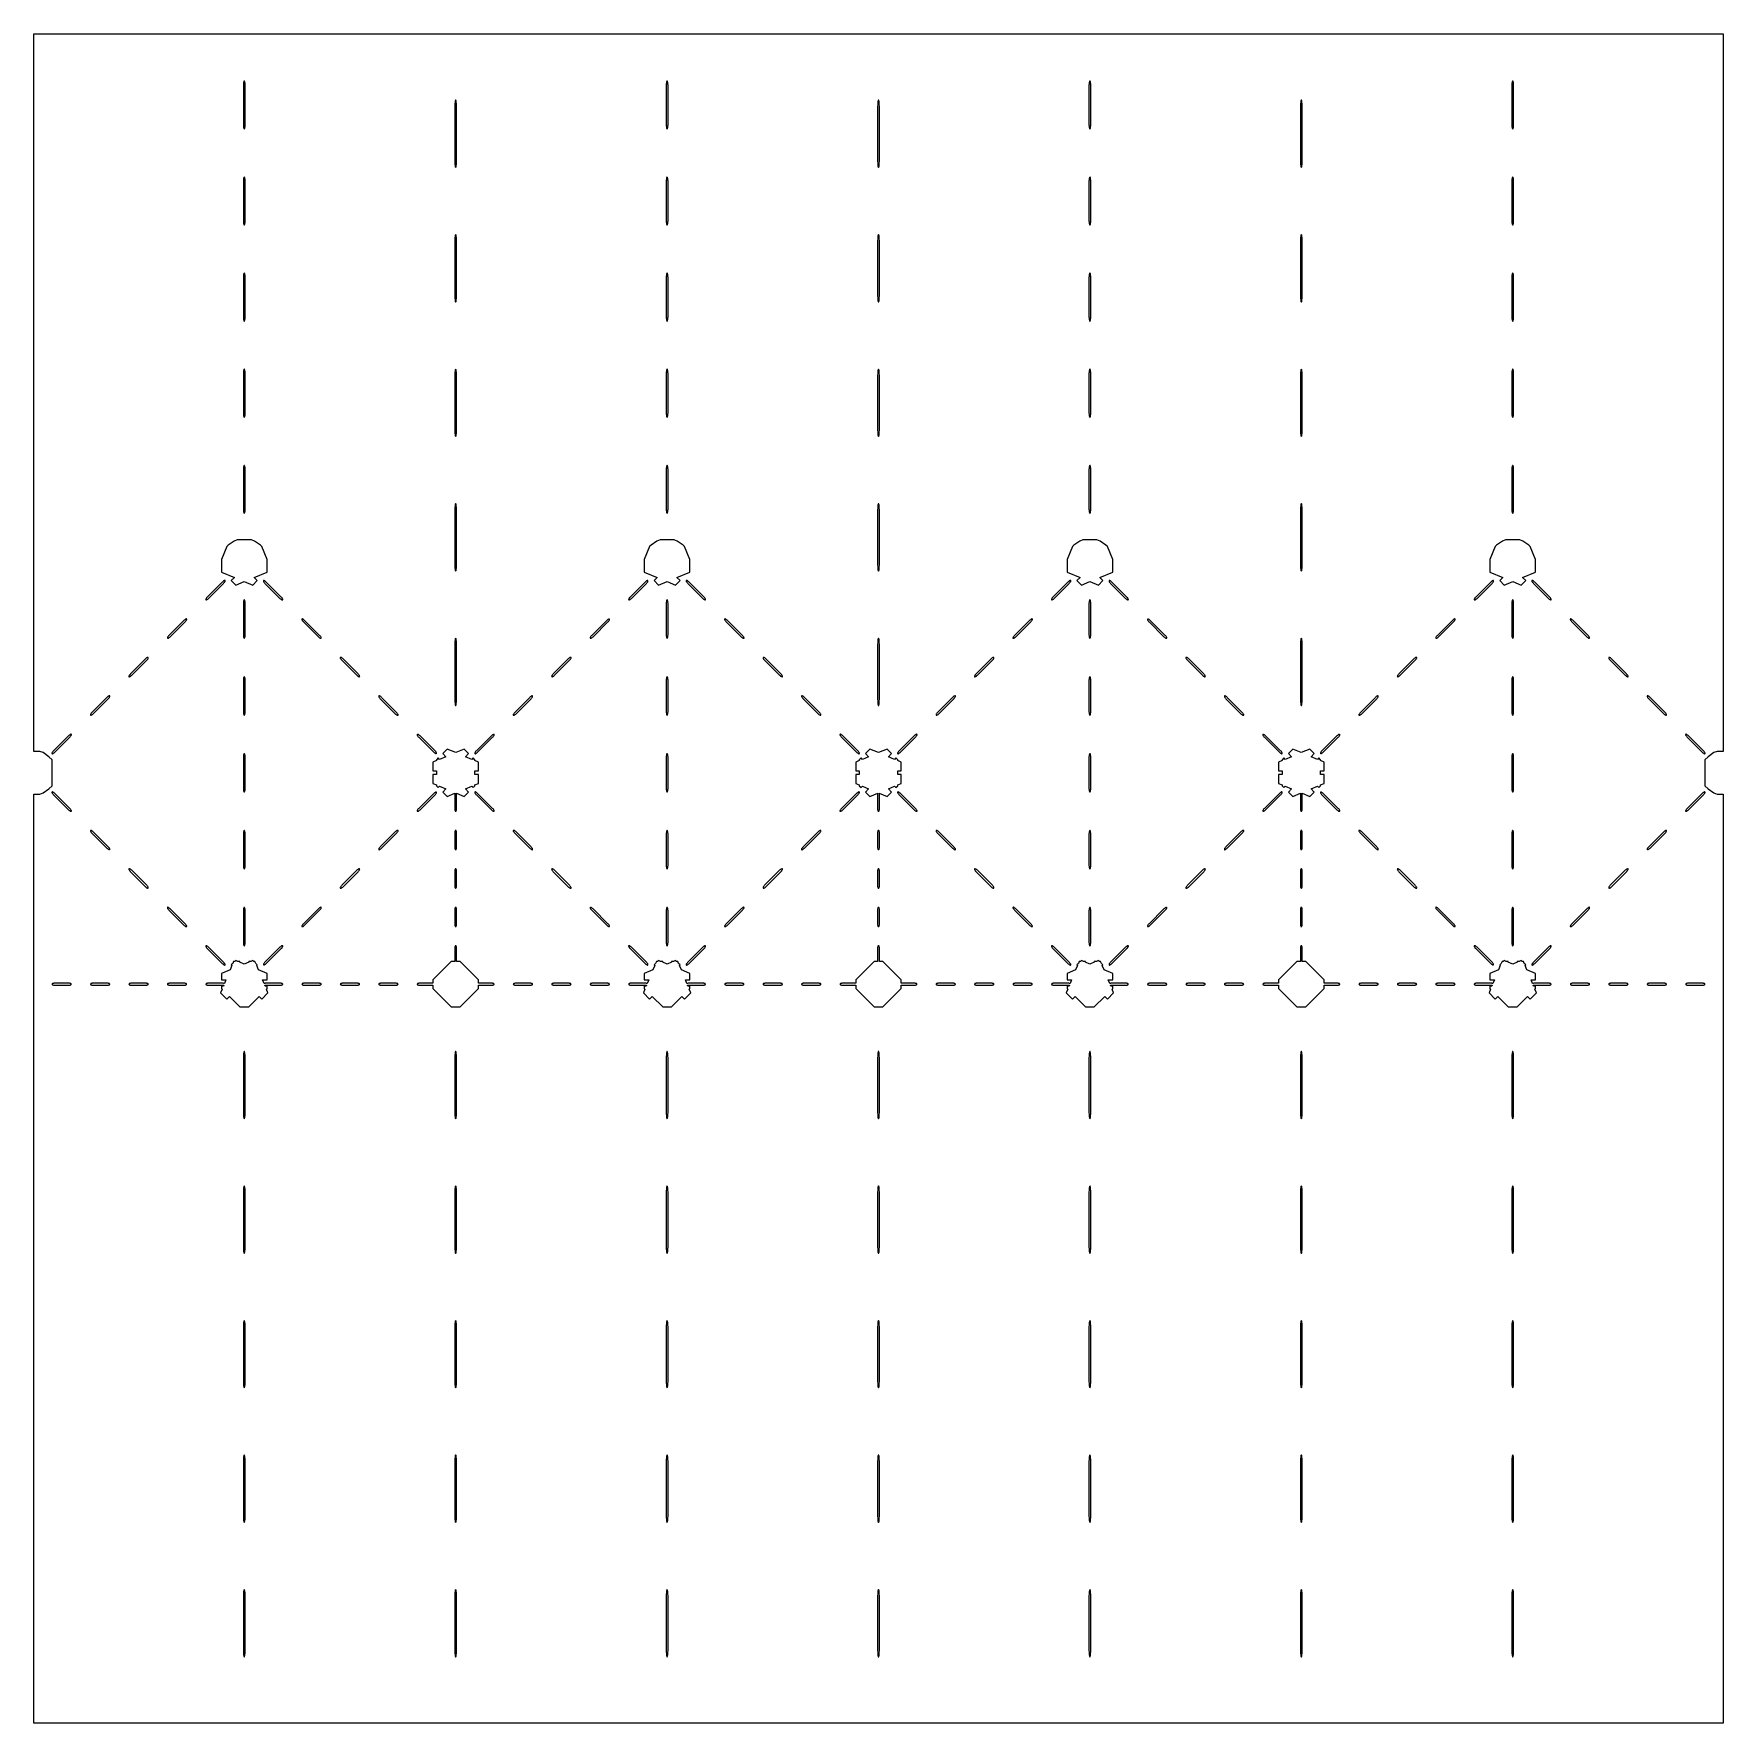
# Model space of a CAD drawing. Header units: metres. Extents: x 0 to 18.4, y 0 to 18.4.
import ezdxf

# ---------------------------------------------------------------- set-up
doc = ezdxf.new("R2010")
doc.units = ezdxf.units.M

msp = doc.modelspace()

# ---------------------------------------------------------------- linework, layer by layer
for points in [[(0.077, 10.117), (0.111, 10.131), (0.175, 10.175), (0.209, 10.209), (0.209, 10.491), (0.175, 10.525), (0.111, 10.569), (0.077, 10.583), (0.01, 10.583), (0.01, 18.39), (18.39, 18.39), (18.39, 10.583), (18.323, 10.583), (18.289, 10.569), (18.225, 10.525), (18.191, 10.491), (18.191, 10.209), (18.225, 10.175), (18.289, 10.131), (18.323, 10.117), (18.39, 10.117), (18.39, 0.01), (0.01, 0.01), (0.01, 10.117), (0.077, 10.117)], [(2.31, 17.82), (2.31, 17.831), (2.309, 17.842), (2.308, 17.852), (2.307, 17.86), (2.306, 17.868), (2.304, 17.873), (2.302, 17.876), (2.3, 17.877), (2.298, 17.876), (2.296, 17.873), (2.294, 17.868), (2.293, 17.86), (2.292, 17.852), (2.291, 17.842), (2.29, 17.831), (2.29, 17.82), (2.29, 17.412), (2.29, 17.401), (2.291, 17.39), (2.292, 17.38), (2.293, 17.371), (2.294, 17.364), (2.296, 17.359), (2.298, 17.356), (2.3, 17.355), (2.302, 17.356), (2.304, 17.359), (2.306, 17.364), (2.307, 17.371), (2.308, 17.38), (2.309, 17.39), (2.31, 17.401), (2.31, 17.412), (2.31, 17.82)], [(6.91, 17.82), (6.91, 17.831), (6.909, 17.842), (6.908, 17.852), (6.907, 17.86), (6.906, 17.868), (6.904, 17.873), (6.902, 17.876), (6.9, 17.877), (6.898, 17.876), (6.896, 17.873), (6.894, 17.868), (6.893, 17.86), (6.892, 17.852), (6.891, 17.842), (6.89, 17.831), (6.89, 17.82), (6.89, 17.412), (6.89, 17.401), (6.891, 17.39), (6.892, 17.38), (6.893, 17.371), (6.894, 17.364), (6.896, 17.359), (6.898, 17.356), (6.9, 17.355), (6.902, 17.356), (6.904, 17.359), (6.906, 17.364), (6.907, 17.371), (6.908, 17.38), (6.909, 17.39), (6.91, 17.401), (6.91, 17.412), (6.91, 17.82)], [(11.51, 17.82), (11.51, 17.831), (11.509, 17.842), (11.508, 17.852), (11.507, 17.86), (11.506, 17.868), (11.504, 17.873), (11.502, 17.876), (11.5, 17.877), (11.498, 17.876), (11.496, 17.873), (11.494, 17.868), (11.493, 17.86), (11.492, 17.852), (11.491, 17.842), (11.49, 17.831), (11.49, 17.82), (11.49, 17.412), (11.49, 17.401), (11.491, 17.39), (11.492, 17.38), (11.493, 17.371), (11.494, 17.364), (11.496, 17.359), (11.498, 17.356), (11.5, 17.355), (11.502, 17.356), (11.504, 17.359), (11.506, 17.364), (11.507, 17.371), (11.508, 17.38), (11.509, 17.39), (11.51, 17.401), (11.51, 17.412), (11.51, 17.82)], [(16.11, 17.82), (16.11, 17.831), (16.109, 17.842), (16.108, 17.852), (16.107, 17.86), (16.106, 17.868), (16.104, 17.873), (16.102, 17.876), (16.1, 17.877), (16.098, 17.876), (16.096, 17.873), (16.094, 17.868), (16.093, 17.86), (16.092, 17.852), (16.091, 17.842), (16.09, 17.831), (16.09, 17.82), (16.09, 17.412), (16.09, 17.401), (16.091, 17.39), (16.092, 17.38), (16.093, 17.371), (16.094, 17.364), (16.096, 17.359), (16.098, 17.356), (16.1, 17.355), (16.102, 17.356), (16.104, 17.359), (16.106, 17.364), (16.107, 17.371), (16.108, 17.38), (16.109, 17.39), (16.11, 17.401), (16.11, 17.412), (16.11, 17.82)], [(4.61, 17.588), (4.61, 17.603), (4.609, 17.618), (4.608, 17.632), (4.607, 17.645), (4.606, 17.655), (4.604, 17.662), (4.602, 17.667), (4.6, 17.668), (4.598, 17.667), (4.596, 17.662), (4.594, 17.655), (4.593, 17.645), (4.592, 17.632), (4.591, 17.618), (4.59, 17.603), (4.59, 17.588), (4.59, 17.017), (4.59, 17.001), (4.591, 16.986), (4.592, 16.972), (4.593, 16.96), (4.594, 16.95), (4.596, 16.942), (4.598, 16.938), (4.6, 16.936), (4.602, 16.938), (4.604, 16.942), (4.606, 16.95), (4.607, 16.96), (4.608, 16.972), (4.609, 16.986), (4.61, 17.001), (4.61, 17.017), (4.61, 17.588)], [(9.21, 17.588), (9.21, 17.603), (9.209, 17.618), (9.208, 17.632), (9.207, 17.645), (9.206, 17.655), (9.204, 17.662), (9.202, 17.667), (9.2, 17.668), (9.198, 17.667), (9.196, 17.662), (9.194, 17.655), (9.193, 17.645), (9.192, 17.632), (9.191, 17.618), (9.19, 17.603), (9.19, 17.588), (9.19, 17.017), (9.19, 17.001), (9.191, 16.986), (9.192, 16.972), (9.193, 16.96), (9.194, 16.95), (9.196, 16.942), (9.198, 16.938), (9.2, 16.936), (9.202, 16.938), (9.204, 16.942), (9.206, 16.95), (9.207, 16.96), (9.208, 16.972), (9.209, 16.986), (9.21, 17.001), (9.21, 17.017), (9.21, 17.588)], [(13.81, 17.588), (13.81, 17.603), (13.809, 17.618), (13.808, 17.632), (13.807, 17.645), (13.806, 17.655), (13.804, 17.662), (13.802, 17.667), (13.8, 17.668), (13.798, 17.667), (13.796, 17.662), (13.794, 17.655), (13.793, 17.645), (13.792, 17.632), (13.791, 17.618), (13.79, 17.603), (13.79, 17.588), (13.79, 17.017), (13.79, 17.001), (13.791, 16.986), (13.792, 16.972), (13.793, 16.96), (13.794, 16.95), (13.796, 16.942), (13.798, 16.938), (13.8, 16.936), (13.802, 16.938), (13.804, 16.942), (13.806, 16.95), (13.807, 16.96), (13.808, 16.972), (13.809, 16.986), (13.81, 17.001), (13.81, 17.017), (13.81, 17.588)], [(2.31, 16.774), (2.31, 16.786), (2.309, 16.796), (2.308, 16.806), (2.307, 16.815), (2.306, 16.822), (2.304, 16.827), (2.302, 16.831), (2.3, 16.832), (2.298, 16.831), (2.296, 16.827), (2.294, 16.822), (2.293, 16.815), (2.292, 16.806), (2.291, 16.796), (2.29, 16.786), (2.29, 16.774), (2.29, 16.367), (2.29, 16.355), (2.291, 16.345), (2.292, 16.335), (2.293, 16.326), (2.294, 16.319), (2.296, 16.313), (2.298, 16.31), (2.3, 16.309), (2.302, 16.31), (2.304, 16.313), (2.306, 16.319), (2.307, 16.326), (2.308, 16.335), (2.309, 16.345), (2.31, 16.355), (2.31, 16.367), (2.31, 16.774)], [(6.91, 16.774), (6.91, 16.786), (6.909, 16.796), (6.908, 16.806), (6.907, 16.815), (6.906, 16.822), (6.904, 16.827), (6.902, 16.831), (6.9, 16.832), (6.898, 16.831), (6.896, 16.827), (6.894, 16.822), (6.893, 16.815), (6.892, 16.806), (6.891, 16.796), (6.89, 16.786), (6.89, 16.774), (6.89, 16.367), (6.89, 16.355), (6.891, 16.345), (6.892, 16.335), (6.893, 16.326), (6.894, 16.319), (6.896, 16.313), (6.898, 16.31), (6.9, 16.309), (6.902, 16.31), (6.904, 16.313), (6.906, 16.319), (6.907, 16.326), (6.908, 16.335), (6.909, 16.345), (6.91, 16.355), (6.91, 16.367), (6.91, 16.774)], [(11.51, 16.774), (11.51, 16.786), (11.509, 16.796), (11.508, 16.806), (11.507, 16.815), (11.506, 16.822), (11.504, 16.827), (11.502, 16.831), (11.5, 16.832), (11.498, 16.831), (11.496, 16.827), (11.494, 16.822), (11.493, 16.815), (11.492, 16.806), (11.491, 16.796), (11.49, 16.786), (11.49, 16.774), (11.49, 16.367), (11.49, 16.355), (11.491, 16.345), (11.492, 16.335), (11.493, 16.326), (11.494, 16.319), (11.496, 16.313), (11.498, 16.31), (11.5, 16.309), (11.502, 16.31), (11.504, 16.313), (11.506, 16.319), (11.507, 16.326), (11.508, 16.335), (11.509, 16.345), (11.51, 16.355), (11.51, 16.367), (11.51, 16.774)], [(16.11, 16.774), (16.11, 16.786), (16.109, 16.796), (16.108, 16.806), (16.107, 16.815), (16.106, 16.822), (16.104, 16.827), (16.102, 16.831), (16.1, 16.832), (16.098, 16.831), (16.096, 16.827), (16.094, 16.822), (16.093, 16.815), (16.092, 16.806), (16.091, 16.796), (16.09, 16.786), (16.09, 16.774), (16.09, 16.367), (16.09, 16.355), (16.091, 16.345), (16.092, 16.335), (16.093, 16.326), (16.094, 16.319), (16.096, 16.313), (16.098, 16.31), (16.1, 16.309), (16.102, 16.31), (16.104, 16.313), (16.106, 16.319), (16.107, 16.326), (16.108, 16.335), (16.109, 16.345), (16.11, 16.355), (16.11, 16.367), (16.11, 16.774)], [(4.61, 16.124), (4.61, 16.14), (4.609, 16.155), (4.608, 16.169), (4.607, 16.181), (4.606, 16.191), (4.604, 16.198), (4.602, 16.203), (4.6, 16.205), (4.598, 16.203), (4.596, 16.198), (4.594, 16.191), (4.593, 16.181), (4.592, 16.169), (4.591, 16.155), (4.59, 16.14), (4.59, 16.124), (4.59, 15.553), (4.59, 15.538), (4.591, 15.522), (4.592, 15.509), (4.593, 15.496), (4.594, 15.486), (4.596, 15.479), (4.598, 15.474), (4.6, 15.473), (4.602, 15.474), (4.604, 15.479), (4.606, 15.486), (4.607, 15.496), (4.608, 15.509), (4.609, 15.522), (4.61, 15.538), (4.61, 15.553), (4.61, 16.124)], [(9.207, 16.181), (9.206, 16.191), (9.204, 16.198), (9.202, 16.203), (9.2, 16.205), (9.198, 16.203), (9.196, 16.198), (9.194, 16.191), (9.193, 16.181), (9.192, 16.169), (9.191, 16.155), (9.19, 16.14), (9.19, 16.124), (9.19, 15.553), (9.19, 15.538), (9.191, 15.522), (9.192, 15.509), (9.193, 15.496), (9.194, 15.486), (9.196, 15.479), (9.198, 15.474), (9.2, 15.473), (9.202, 15.474), (9.204, 15.479), (9.206, 15.486), (9.207, 15.496), (9.208, 15.509), (9.209, 15.522), (9.21, 15.538), (9.21, 15.553), (9.21, 16.124), (9.21, 16.14), (9.209, 16.155), (9.208, 16.169), (9.207, 16.181)], [(13.81, 16.124), (13.81, 16.14), (13.809, 16.155), (13.808, 16.169), (13.807, 16.181), (13.806, 16.191), (13.804, 16.198), (13.802, 16.203), (13.8, 16.205), (13.798, 16.203), (13.796, 16.198), (13.794, 16.191), (13.793, 16.181), (13.792, 16.169), (13.791, 16.155), (13.79, 16.14), (13.79, 16.124), (13.79, 15.553), (13.79, 15.538), (13.791, 15.522), (13.792, 15.509), (13.793, 15.496), (13.794, 15.486), (13.796, 15.479), (13.798, 15.474), (13.8, 15.473), (13.802, 15.474), (13.804, 15.479), (13.806, 15.486), (13.807, 15.496), (13.808, 15.509), (13.809, 15.522), (13.81, 15.538), (13.81, 15.553), (13.81, 16.124)], [(2.294, 15.273), (2.296, 15.268), (2.298, 15.265), (2.3, 15.264), (2.302, 15.265), (2.304, 15.268), (2.306, 15.273), (2.307, 15.28), (2.308, 15.289), (2.309, 15.299), (2.31, 15.31), (2.31, 15.321), (2.31, 15.729), (2.31, 15.74), (2.309, 15.751), (2.308, 15.761), (2.307, 15.77), (2.306, 15.777), (2.304, 15.782), (2.302, 15.785), (2.3, 15.786), (2.298, 15.785), (2.296, 15.782), (2.294, 15.777), (2.293, 15.77), (2.292, 15.761), (2.291, 15.751), (2.29, 15.74), (2.29, 15.729), (2.29, 15.321), (2.29, 15.31), (2.291, 15.299), (2.292, 15.289), (2.293, 15.28), (2.294, 15.273)], [(6.89, 15.31), (6.891, 15.299), (6.892, 15.289), (6.893, 15.28), (6.894, 15.273), (6.896, 15.268), (6.898, 15.265), (6.9, 15.264), (6.902, 15.265), (6.904, 15.268), (6.906, 15.273), (6.907, 15.28), (6.908, 15.289), (6.909, 15.299), (6.91, 15.31), (6.91, 15.321), (6.91, 15.729), (6.91, 15.74), (6.909, 15.751), (6.908, 15.761), (6.907, 15.77), (6.906, 15.777), (6.904, 15.782), (6.902, 15.785), (6.9, 15.786), (6.898, 15.785), (6.896, 15.782), (6.894, 15.777), (6.893, 15.77), (6.892, 15.761), (6.891, 15.751), (6.89, 15.74), (6.89, 15.729), (6.89, 15.321), (6.89, 15.31)], [(11.494, 15.273), (11.496, 15.268), (11.498, 15.265), (11.5, 15.264), (11.502, 15.265), (11.504, 15.268), (11.506, 15.273), (11.507, 15.28), (11.508, 15.289), (11.509, 15.299), (11.51, 15.31), (11.51, 15.321), (11.51, 15.729), (11.51, 15.74), (11.509, 15.751), (11.508, 15.761), (11.507, 15.77), (11.506, 15.777), (11.504, 15.782), (11.502, 15.785), (11.5, 15.786), (11.498, 15.785), (11.496, 15.782), (11.494, 15.777), (11.493, 15.77), (11.492, 15.761), (11.491, 15.751), (11.49, 15.74), (11.49, 15.729), (11.49, 15.321), (11.49, 15.31), (11.491, 15.299), (11.492, 15.289), (11.493, 15.28), (11.494, 15.273)], [(16.09, 15.31), (16.091, 15.299), (16.092, 15.289), (16.093, 15.28), (16.094, 15.273), (16.096, 15.268), (16.098, 15.265), (16.1, 15.264), (16.102, 15.265), (16.104, 15.268), (16.106, 15.273), (16.107, 15.28), (16.108, 15.289), (16.109, 15.299), (16.11, 15.31), (16.11, 15.321), (16.11, 15.729), (16.11, 15.74), (16.109, 15.751), (16.108, 15.761), (16.107, 15.77), (16.106, 15.777), (16.104, 15.782), (16.102, 15.785), (16.1, 15.786), (16.098, 15.785), (16.096, 15.782), (16.094, 15.777), (16.093, 15.77), (16.092, 15.761), (16.091, 15.751), (16.09, 15.74), (16.09, 15.729), (16.09, 15.321), (16.09, 15.31)], [(2.29, 14.264), (2.291, 14.254), (2.292, 14.244), (2.293, 14.235), (2.294, 14.228), (2.296, 14.223), (2.298, 14.219), (2.3, 14.218), (2.302, 14.219), (2.304, 14.223), (2.306, 14.228), (2.307, 14.235), (2.308, 14.244), (2.309, 14.254), (2.31, 14.264), (2.31, 14.276), (2.31, 14.683), (2.31, 14.695), (2.309, 14.705), (2.308, 14.715), (2.307, 14.724), (2.306, 14.731), (2.304, 14.737), (2.302, 14.74), (2.3, 14.741), (2.298, 14.74), (2.296, 14.737), (2.294, 14.731), (2.293, 14.724), (2.292, 14.715), (2.291, 14.705), (2.29, 14.695), (2.29, 14.683), (2.29, 14.276), (2.29, 14.264)], [(4.59, 14.074), (4.591, 14.059), (4.592, 14.045), (4.593, 14.033), (4.594, 14.023), (4.596, 14.015), (4.598, 14.011), (4.6, 14.009), (4.602, 14.011), (4.604, 14.015), (4.606, 14.023), (4.607, 14.033), (4.608, 14.045), (4.609, 14.059), (4.61, 14.074), (4.61, 14.09), (4.61, 14.66), (4.61, 14.676), (4.609, 14.691), (4.608, 14.705), (4.607, 14.717), (4.606, 14.727), (4.604, 14.735), (4.602, 14.739), (4.6, 14.741), (4.598, 14.739), (4.596, 14.735), (4.594, 14.727), (4.593, 14.717), (4.592, 14.705), (4.591, 14.691), (4.59, 14.676), (4.59, 14.66), (4.59, 14.09), (4.59, 14.074)], [(6.894, 14.228), (6.896, 14.223), (6.898, 14.219), (6.9, 14.218), (6.902, 14.219), (6.904, 14.223), (6.906, 14.228), (6.907, 14.235), (6.908, 14.244), (6.909, 14.254), (6.91, 14.264), (6.91, 14.276), (6.91, 14.683), (6.91, 14.695), (6.909, 14.705), (6.908, 14.715), (6.907, 14.724), (6.906, 14.731), (6.904, 14.737), (6.902, 14.74), (6.9, 14.741), (6.898, 14.74), (6.896, 14.737), (6.894, 14.731), (6.893, 14.724), (6.892, 14.715), (6.891, 14.705), (6.89, 14.695), (6.89, 14.683), (6.89, 14.276), (6.89, 14.264), (6.891, 14.254), (6.892, 14.244), (6.893, 14.235), (6.894, 14.228)], [(9.19, 14.074), (9.191, 14.059), (9.192, 14.045), (9.193, 14.033), (9.194, 14.023), (9.196, 14.015), (9.198, 14.011), (9.2, 14.009), (9.202, 14.011), (9.204, 14.015), (9.206, 14.023), (9.207, 14.033), (9.208, 14.045), (9.209, 14.059), (9.21, 14.074), (9.21, 14.09), (9.21, 14.66), (9.21, 14.676), (9.209, 14.691), (9.208, 14.705), (9.207, 14.717), (9.206, 14.727), (9.204, 14.735), (9.202, 14.739), (9.2, 14.741), (9.198, 14.739), (9.196, 14.735), (9.194, 14.727), (9.193, 14.717), (9.192, 14.705), (9.191, 14.691), (9.19, 14.676), (9.19, 14.66), (9.19, 14.09), (9.19, 14.074)], [(11.49, 14.264), (11.491, 14.254), (11.492, 14.244), (11.493, 14.235), (11.494, 14.228), (11.496, 14.223), (11.498, 14.219), (11.5, 14.218), (11.502, 14.219), (11.504, 14.223), (11.506, 14.228), (11.507, 14.235), (11.508, 14.244), (11.509, 14.254), (11.51, 14.264), (11.51, 14.276), (11.51, 14.683), (11.51, 14.695), (11.509, 14.705), (11.508, 14.715), (11.507, 14.724), (11.506, 14.731), (11.504, 14.737), (11.502, 14.74), (11.5, 14.741), (11.498, 14.74), (11.496, 14.737), (11.494, 14.731), (11.493, 14.724), (11.492, 14.715), (11.491, 14.705), (11.49, 14.695), (11.49, 14.683), (11.49, 14.276), (11.49, 14.264)], [(13.79, 14.074), (13.791, 14.059), (13.792, 14.045), (13.793, 14.033), (13.794, 14.023), (13.796, 14.015), (13.798, 14.011), (13.8, 14.009), (13.802, 14.011), (13.804, 14.015), (13.806, 14.023), (13.807, 14.033), (13.808, 14.045), (13.809, 14.059), (13.81, 14.074), (13.81, 14.09), (13.81, 14.66), (13.81, 14.676), (13.809, 14.691), (13.808, 14.705), (13.807, 14.717), (13.806, 14.727), (13.804, 14.735), (13.802, 14.739), (13.8, 14.741), (13.798, 14.739), (13.796, 14.735), (13.794, 14.727), (13.793, 14.717), (13.792, 14.705), (13.791, 14.691), (13.79, 14.676), (13.79, 14.66), (13.79, 14.09), (13.79, 14.074)], [(16.09, 14.264), (16.091, 14.254), (16.092, 14.244), (16.093, 14.235), (16.094, 14.228), (16.096, 14.223), (16.098, 14.219), (16.1, 14.218), (16.102, 14.219), (16.104, 14.223), (16.106, 14.228), (16.107, 14.235), (16.108, 14.244), (16.109, 14.254), (16.11, 14.264), (16.11, 14.276), (16.11, 14.683), (16.11, 14.695), (16.109, 14.705), (16.108, 14.715), (16.107, 14.724), (16.106, 14.731), (16.104, 14.737), (16.102, 14.74), (16.1, 14.741), (16.098, 14.74), (16.096, 14.737), (16.094, 14.731), (16.093, 14.724), (16.092, 14.715), (16.091, 14.705), (16.09, 14.695), (16.09, 14.683), (16.09, 14.276), (16.09, 14.264)], [(2.29, 13.219), (2.291, 13.208), (2.292, 13.198), (2.293, 13.19), (2.294, 13.182), (2.296, 13.177), (2.298, 13.174), (2.3, 13.173), (2.302, 13.174), (2.304, 13.177), (2.306, 13.182), (2.307, 13.19), (2.308, 13.198), (2.309, 13.208), (2.31, 13.219), (2.31, 13.23), (2.31, 13.638), (2.31, 13.649), (2.309, 13.66), (2.308, 13.67), (2.307, 13.679), (2.306, 13.686), (2.304, 13.691), (2.302, 13.694), (2.3, 13.695), (2.298, 13.694), (2.296, 13.691), (2.294, 13.686), (2.293, 13.679), (2.292, 13.67), (2.291, 13.66), (2.29, 13.649), (2.29, 13.638), (2.29, 13.23), (2.29, 13.219)], [(6.89, 13.219), (6.891, 13.208), (6.892, 13.198), (6.893, 13.19), (6.894, 13.182), (6.896, 13.177), (6.898, 13.174), (6.9, 13.173), (6.902, 13.174), (6.904, 13.177), (6.906, 13.182), (6.907, 13.19), (6.908, 13.198), (6.909, 13.208), (6.91, 13.219), (6.91, 13.23), (6.91, 13.638), (6.91, 13.649), (6.909, 13.66), (6.908, 13.67), (6.907, 13.679), (6.906, 13.686), (6.904, 13.691), (6.902, 13.694), (6.9, 13.695), (6.898, 13.694), (6.896, 13.691), (6.894, 13.686), (6.893, 13.679), (6.892, 13.67), (6.891, 13.66), (6.89, 13.649), (6.89, 13.638), (6.89, 13.23), (6.89, 13.219)], [(11.49, 13.219), (11.491, 13.208), (11.492, 13.198), (11.493, 13.19), (11.494, 13.182), (11.496, 13.177), (11.498, 13.174), (11.5, 13.173), (11.502, 13.174), (11.504, 13.177), (11.506, 13.182), (11.507, 13.19), (11.508, 13.198), (11.509, 13.208), (11.51, 13.219), (11.51, 13.23), (11.51, 13.638), (11.51, 13.649), (11.509, 13.66), (11.508, 13.67), (11.507, 13.679), (11.506, 13.686), (11.504, 13.691), (11.502, 13.694), (11.5, 13.695), (11.498, 13.694), (11.496, 13.691), (11.494, 13.686), (11.493, 13.679), (11.492, 13.67), (11.491, 13.66), (11.49, 13.649), (11.49, 13.638), (11.49, 13.23), (11.49, 13.219)], [(16.09, 13.219), (16.091, 13.208), (16.092, 13.198), (16.093, 13.19), (16.094, 13.182), (16.096, 13.177), (16.098, 13.174), (16.1, 13.173), (16.102, 13.174), (16.104, 13.177), (16.106, 13.182), (16.107, 13.19), (16.108, 13.198), (16.109, 13.208), (16.11, 13.219), (16.11, 13.23), (16.11, 13.638), (16.11, 13.649), (16.109, 13.66), (16.108, 13.67), (16.107, 13.679), (16.106, 13.686), (16.104, 13.691), (16.102, 13.694), (16.1, 13.695), (16.098, 13.694), (16.096, 13.691), (16.094, 13.686), (16.093, 13.679), (16.092, 13.67), (16.091, 13.66), (16.09, 13.649), (16.09, 13.638), (16.09, 13.23), (16.09, 13.219)], [(4.59, 12.61), (4.591, 12.595), (4.592, 12.581), (4.593, 12.569), (4.594, 12.559), (4.596, 12.552), (4.598, 12.547), (4.6, 12.545), (4.602, 12.547), (4.604, 12.552), (4.606, 12.559), (4.607, 12.569), (4.608, 12.581), (4.609, 12.595), (4.61, 12.61), (4.61, 12.626), (4.61, 13.197), (4.61, 13.212), (4.609, 13.228), (4.608, 13.241), (4.607, 13.254), (4.606, 13.264), (4.604, 13.271), (4.602, 13.276), (4.6, 13.277), (4.598, 13.276), (4.596, 13.271), (4.594, 13.264), (4.593, 13.254), (4.592, 13.241), (4.591, 13.228), (4.59, 13.212), (4.59, 13.197), (4.59, 12.626), (4.59, 12.61)], [(9.19, 12.61), (9.191, 12.595), (9.192, 12.581), (9.193, 12.569), (9.194, 12.559), (9.196, 12.552), (9.198, 12.547), (9.2, 12.545), (9.202, 12.547), (9.204, 12.552), (9.206, 12.559), (9.207, 12.569), (9.208, 12.581), (9.209, 12.595), (9.21, 12.61), (9.21, 12.626), (9.21, 13.197), (9.21, 13.212), (9.209, 13.228), (9.208, 13.241), (9.207, 13.254), (9.206, 13.264), (9.204, 13.271), (9.202, 13.276), (9.2, 13.277), (9.198, 13.276), (9.196, 13.271), (9.194, 13.264), (9.193, 13.254), (9.192, 13.241), (9.191, 13.228), (9.19, 13.212), (9.19, 13.197), (9.19, 12.626), (9.19, 12.61)], [(13.79, 12.61), (13.791, 12.595), (13.792, 12.581), (13.793, 12.569), (13.794, 12.559), (13.796, 12.552), (13.798, 12.547), (13.8, 12.545), (13.802, 12.547), (13.804, 12.552), (13.806, 12.559), (13.807, 12.569), (13.808, 12.581), (13.809, 12.595), (13.81, 12.61), (13.81, 12.626), (13.81, 13.197), (13.81, 13.212), (13.809, 13.228), (13.808, 13.241), (13.807, 13.254), (13.806, 13.264), (13.804, 13.271), (13.802, 13.276), (13.8, 13.277), (13.798, 13.276), (13.796, 13.271), (13.794, 13.264), (13.793, 13.254), (13.792, 13.241), (13.791, 13.228), (13.79, 13.212), (13.79, 13.197), (13.79, 12.626), (13.79, 12.61)], [(2.407, 12.475), (2.548, 12.534), (2.548, 12.67), (2.49, 12.811), (2.475, 12.825), (2.411, 12.869), (2.377, 12.883), (2.223, 12.883), (2.189, 12.869), (2.125, 12.825), (2.11, 12.811), (2.052, 12.67), (2.052, 12.534), (2.193, 12.475), (2.159, 12.441), (2.207, 12.393), (2.3, 12.431), (2.393, 12.393), (2.441, 12.441), (2.407, 12.475)], [(7.007, 12.475), (7.148, 12.534), (7.148, 12.67), (7.09, 12.811), (7.075, 12.825), (7.011, 12.869), (6.977, 12.883), (6.823, 12.883), (6.789, 12.869), (6.725, 12.825), (6.71, 12.811), (6.652, 12.67), (6.652, 12.534), (6.793, 12.475), (6.759, 12.441), (6.807, 12.393), (6.9, 12.431), (6.993, 12.393), (7.041, 12.441), (7.007, 12.475)], [(11.607, 12.475), (11.748, 12.534), (11.748, 12.67), (11.69, 12.811), (11.675, 12.825), (11.611, 12.869), (11.577, 12.883), (11.423, 12.883), (11.389, 12.869), (11.325, 12.825), (11.31, 12.811), (11.252, 12.67), (11.252, 12.534), (11.393, 12.475), (11.359, 12.441), (11.407, 12.393), (11.5, 12.431), (11.593, 12.393), (11.641, 12.441), (11.607, 12.475)], [(16.275, 12.825), (16.211, 12.869), (16.177, 12.883), (16.023, 12.883), (15.989, 12.869), (15.925, 12.825), (15.91, 12.811), (15.852, 12.67), (15.852, 12.534), (15.993, 12.475), (15.959, 12.441), (16.007, 12.393), (16.1, 12.431), (16.193, 12.393), (16.241, 12.441), (16.207, 12.475), (16.348, 12.534), (16.348, 12.67), (16.29, 12.811), (16.275, 12.825)], [(2.075, 12.411), (2.079, 12.415), (2.083, 12.42), (2.087, 12.425), (2.089, 12.429), (2.091, 12.433), (2.092, 12.436), (2.092, 12.439), (2.091, 12.441), (2.089, 12.442), (2.086, 12.442), (2.083, 12.441), (2.079, 12.439), (2.075, 12.437), (2.07, 12.433), (2.065, 12.429), (2.061, 12.425), (1.898, 12.262), (1.893, 12.257), (1.889, 12.253), (1.886, 12.248), (1.884, 12.244), (1.882, 12.24), (1.881, 12.236), (1.881, 12.234), (1.882, 12.232), (1.884, 12.231), (1.886, 12.231), (1.89, 12.232), (1.894, 12.234), (1.898, 12.236), (1.903, 12.239), (1.907, 12.243), (1.912, 12.248), (2.075, 12.411)], [(2.716, 12.244), (2.714, 12.248), (2.711, 12.253), (2.707, 12.257), (2.702, 12.262), (2.539, 12.425), (2.535, 12.429), (2.53, 12.433), (2.525, 12.437), (2.521, 12.439), (2.517, 12.441), (2.514, 12.442), (2.511, 12.442), (2.509, 12.441), (2.508, 12.439), (2.508, 12.436), (2.509, 12.433), (2.511, 12.429), (2.513, 12.425), (2.517, 12.42), (2.521, 12.415), (2.525, 12.411), (2.688, 12.248), (2.693, 12.243), (2.697, 12.239), (2.702, 12.236), (2.706, 12.234), (2.71, 12.232), (2.714, 12.231), (2.716, 12.231), (2.718, 12.232), (2.719, 12.234), (2.719, 12.236), (2.718, 12.24), (2.716, 12.244)], [(6.675, 12.411), (6.679, 12.415), (6.683, 12.42), (6.687, 12.425), (6.689, 12.429), (6.691, 12.433), (6.692, 12.436), (6.692, 12.439), (6.691, 12.441), (6.689, 12.442), (6.686, 12.442), (6.683, 12.441), (6.679, 12.439), (6.675, 12.437), (6.67, 12.433), (6.665, 12.429), (6.661, 12.425), (6.498, 12.262), (6.493, 12.257), (6.489, 12.253), (6.486, 12.248), (6.484, 12.244), (6.482, 12.24), (6.481, 12.236), (6.481, 12.234), (6.482, 12.232), (6.484, 12.231), (6.486, 12.231), (6.49, 12.232), (6.494, 12.234), (6.498, 12.236), (6.503, 12.239), (6.507, 12.243), (6.512, 12.248), (6.675, 12.411)], [(7.316, 12.244), (7.314, 12.248), (7.311, 12.253), (7.307, 12.257), (7.302, 12.262), (7.139, 12.425), (7.135, 12.429), (7.13, 12.433), (7.125, 12.437), (7.121, 12.439), (7.117, 12.441), (7.114, 12.442), (7.111, 12.442), (7.109, 12.441), (7.108, 12.439), (7.108, 12.436), (7.109, 12.433), (7.111, 12.429), (7.113, 12.425), (7.117, 12.42), (7.121, 12.415), (7.125, 12.411), (7.288, 12.248), (7.293, 12.243), (7.297, 12.239), (7.302, 12.236), (7.306, 12.234), (7.31, 12.232), (7.314, 12.231), (7.316, 12.231), (7.318, 12.232), (7.319, 12.234), (7.319, 12.236), (7.318, 12.24), (7.316, 12.244)], [(11.275, 12.411), (11.279, 12.415), (11.283, 12.42), (11.287, 12.425), (11.289, 12.429), (11.291, 12.433), (11.292, 12.436), (11.292, 12.439), (11.291, 12.441), (11.289, 12.442), (11.286, 12.442), (11.283, 12.441), (11.279, 12.439), (11.275, 12.437), (11.27, 12.433), (11.265, 12.429), (11.261, 12.425), (11.098, 12.262), (11.093, 12.257), (11.089, 12.253), (11.086, 12.248), (11.084, 12.244), (11.082, 12.24), (11.081, 12.236), (11.081, 12.234), (11.082, 12.232), (11.084, 12.231), (11.086, 12.231), (11.09, 12.232), (11.094, 12.234), (11.098, 12.236), (11.103, 12.239), (11.107, 12.243), (11.112, 12.248), (11.275, 12.411)], [(11.916, 12.244), (11.914, 12.248), (11.911, 12.253), (11.907, 12.257), (11.902, 12.262), (11.739, 12.425), (11.735, 12.429), (11.73, 12.433), (11.725, 12.437), (11.721, 12.439), (11.717, 12.441), (11.714, 12.442), (11.711, 12.442), (11.709, 12.441), (11.708, 12.439), (11.708, 12.436), (11.709, 12.433), (11.711, 12.429), (11.713, 12.425), (11.717, 12.42), (11.721, 12.415), (11.725, 12.411), (11.888, 12.248), (11.893, 12.243), (11.897, 12.239), (11.902, 12.236), (11.906, 12.234), (11.91, 12.232), (11.914, 12.231), (11.916, 12.231), (11.918, 12.232), (11.919, 12.234), (11.919, 12.236), (11.918, 12.24), (11.916, 12.244)], [(15.875, 12.411), (15.879, 12.415), (15.883, 12.42), (15.887, 12.425), (15.889, 12.429), (15.891, 12.433), (15.892, 12.436), (15.892, 12.439), (15.891, 12.441), (15.889, 12.442), (15.886, 12.442), (15.883, 12.441), (15.879, 12.439), (15.875, 12.437), (15.87, 12.433), (15.865, 12.429), (15.861, 12.425), (15.698, 12.262), (15.693, 12.257), (15.689, 12.253), (15.686, 12.248), (15.684, 12.244), (15.682, 12.24), (15.681, 12.236), (15.681, 12.234), (15.682, 12.232), (15.684, 12.231), (15.686, 12.231), (15.69, 12.232), (15.694, 12.234), (15.698, 12.236), (15.703, 12.239), (15.707, 12.243), (15.712, 12.248), (15.875, 12.411)], [(16.516, 12.244), (16.514, 12.248), (16.511, 12.253), (16.507, 12.257), (16.502, 12.262), (16.339, 12.425), (16.335, 12.429), (16.33, 12.433), (16.325, 12.437), (16.321, 12.439), (16.317, 12.441), (16.314, 12.442), (16.311, 12.442), (16.309, 12.441), (16.308, 12.439), (16.308, 12.436), (16.309, 12.433), (16.311, 12.429), (16.313, 12.425), (16.317, 12.42), (16.321, 12.415), (16.325, 12.411), (16.488, 12.248), (16.493, 12.243), (16.497, 12.239), (16.502, 12.236), (16.506, 12.234), (16.51, 12.232), (16.514, 12.231), (16.516, 12.231), (16.518, 12.232), (16.519, 12.234), (16.519, 12.236), (16.518, 12.24), (16.516, 12.244)], [(2.31, 12.186), (2.31, 12.195), (2.309, 12.203), (2.308, 12.211), (2.307, 12.218), (2.306, 12.224), (2.304, 12.228), (2.302, 12.231), (2.3, 12.232), (2.298, 12.231), (2.296, 12.228), (2.294, 12.224), (2.293, 12.218), (2.292, 12.211), (2.291, 12.203), (2.29, 12.195), (2.29, 12.186), (2.29, 11.86), (2.29, 11.851), (2.291, 11.842), (2.292, 11.834), (2.293, 11.827), (2.294, 11.821), (2.296, 11.817), (2.298, 11.815), (2.3, 11.814), (2.302, 11.815), (2.304, 11.817), (2.306, 11.821), (2.307, 11.827), (2.308, 11.834), (2.309, 11.842), (2.31, 11.851), (2.31, 11.86), (2.31, 12.186)], [(6.91, 12.186), (6.91, 12.195), (6.909, 12.203), (6.908, 12.211), (6.907, 12.218), (6.906, 12.224), (6.904, 12.228), (6.902, 12.231), (6.9, 12.232), (6.898, 12.231), (6.896, 12.228), (6.894, 12.224), (6.893, 12.218), (6.892, 12.211), (6.891, 12.203), (6.89, 12.195), (6.89, 12.186), (6.89, 11.86), (6.89, 11.851), (6.891, 11.842), (6.892, 11.834), (6.893, 11.827), (6.894, 11.821), (6.896, 11.817), (6.898, 11.815), (6.9, 11.814), (6.902, 11.815), (6.904, 11.817), (6.906, 11.821), (6.907, 11.827), (6.908, 11.834), (6.909, 11.842), (6.91, 11.851), (6.91, 11.86), (6.91, 12.186)], [(11.51, 12.186), (11.51, 12.195), (11.509, 12.203), (11.508, 12.211), (11.507, 12.218), (11.506, 12.224), (11.504, 12.228), (11.502, 12.231), (11.5, 12.232), (11.498, 12.231), (11.496, 12.228), (11.494, 12.224), (11.493, 12.218), (11.492, 12.211), (11.491, 12.203), (11.49, 12.195), (11.49, 12.186), (11.49, 11.86), (11.49, 11.851), (11.491, 11.842), (11.492, 11.834), (11.493, 11.827), (11.494, 11.821), (11.496, 11.817), (11.498, 11.815), (11.5, 11.814), (11.502, 11.815), (11.504, 11.817), (11.506, 11.821), (11.507, 11.827), (11.508, 11.834), (11.509, 11.842), (11.51, 11.851), (11.51, 11.86), (11.51, 12.186)], [(16.11, 12.186), (16.11, 12.195), (16.109, 12.203), (16.108, 12.211), (16.107, 12.218), (16.106, 12.224), (16.104, 12.228), (16.102, 12.231), (16.1, 12.232), (16.098, 12.231), (16.096, 12.228), (16.094, 12.224), (16.093, 12.218), (16.092, 12.211), (16.091, 12.203), (16.09, 12.195), (16.09, 12.186), (16.09, 11.86), (16.09, 11.851), (16.091, 11.842), (16.092, 11.834), (16.093, 11.827), (16.094, 11.821), (16.096, 11.817), (16.098, 11.815), (16.1, 11.814), (16.102, 11.815), (16.104, 11.817), (16.106, 11.821), (16.107, 11.827), (16.108, 11.834), (16.109, 11.842), (16.11, 11.851), (16.11, 11.86), (16.11, 12.186)], [(1.665, 12.002), (1.668, 12.007), (1.671, 12.011), (1.673, 12.015), (1.674, 12.018), (1.674, 12.021), (1.673, 12.023), (1.671, 12.024), (1.668, 12.024), (1.665, 12.023), (1.661, 12.021), (1.657, 12.018), (1.652, 12.015), (1.647, 12.011), (1.643, 12.007), (1.48, 11.844), (1.475, 11.839), (1.471, 11.834), (1.468, 11.83), (1.465, 11.825), (1.464, 11.821), (1.463, 11.818), (1.463, 11.815), (1.464, 11.814), (1.465, 11.813), (1.468, 11.813), (1.471, 11.814), (1.475, 11.815), (1.48, 11.818), (1.484, 11.821), (1.489, 11.825), (1.494, 11.83), (1.657, 11.993), (1.661, 11.997), (1.665, 12.002)], [(3.129, 11.834), (3.125, 11.839), (3.12, 11.844), (2.957, 12.007), (2.953, 12.011), (2.948, 12.015), (2.943, 12.018), (2.939, 12.021), (2.935, 12.023), (2.932, 12.024), (2.929, 12.024), (2.927, 12.023), (2.926, 12.021), (2.926, 12.018), (2.927, 12.015), (2.929, 12.011), (2.932, 12.007), (2.935, 12.002), (2.939, 11.997), (2.943, 11.993), (3.106, 11.83), (3.111, 11.825), (3.116, 11.821), (3.12, 11.818), (3.125, 11.815), (3.129, 11.814), (3.132, 11.813), (3.135, 11.813), (3.136, 11.814), (3.137, 11.815), (3.137, 11.818), (3.136, 11.821), (3.135, 11.825), (3.132, 11.83), (3.129, 11.834)], [(6.257, 11.993), (6.261, 11.997), (6.265, 12.002), (6.268, 12.007), (6.271, 12.011), (6.273, 12.015), (6.274, 12.018), (6.274, 12.021), (6.273, 12.023), (6.271, 12.024), (6.268, 12.024), (6.265, 12.023), (6.261, 12.021), (6.257, 12.018), (6.252, 12.015), (6.247, 12.011), (6.243, 12.007), (6.08, 11.844), (6.075, 11.839), (6.071, 11.834), (6.068, 11.83), (6.065, 11.825), (6.064, 11.821), (6.063, 11.818), (6.063, 11.815), (6.064, 11.814), (6.065, 11.813), (6.068, 11.813), (6.071, 11.814), (6.075, 11.815), (6.08, 11.818), (6.084, 11.821), (6.089, 11.825), (6.094, 11.83), (6.257, 11.993)], [(7.735, 11.825), (7.732, 11.83), (7.729, 11.834), (7.725, 11.839), (7.72, 11.844), (7.557, 12.007), (7.553, 12.011), (7.548, 12.015), (7.543, 12.018), (7.539, 12.021), (7.535, 12.023), (7.532, 12.024), (7.529, 12.024), (7.527, 12.023), (7.526, 12.021), (7.526, 12.018), (7.527, 12.015), (7.529, 12.011), (7.532, 12.007), (7.535, 12.002), (7.539, 11.997), (7.543, 11.993), (7.706, 11.83), (7.711, 11.825), (7.716, 11.821), (7.72, 11.818), (7.725, 11.815), (7.729, 11.814), (7.732, 11.813), (7.735, 11.813), (7.736, 11.814), (7.737, 11.815), (7.737, 11.818), (7.736, 11.821), (7.735, 11.825)], [(10.857, 11.993), (10.861, 11.997), (10.865, 12.002), (10.868, 12.007), (10.871, 12.011), (10.873, 12.015), (10.874, 12.018), (10.874, 12.021), (10.873, 12.023), (10.871, 12.024), (10.868, 12.024), (10.865, 12.023), (10.861, 12.021), (10.857, 12.018), (10.852, 12.015), (10.847, 12.011), (10.843, 12.007), (10.68, 11.844), (10.675, 11.839), (10.671, 11.834), (10.668, 11.83), (10.665, 11.825), (10.664, 11.821), (10.663, 11.818), (10.663, 11.815), (10.664, 11.814), (10.665, 11.813), (10.668, 11.813), (10.671, 11.814), (10.675, 11.815), (10.68, 11.818), (10.684, 11.821), (10.689, 11.825), (10.694, 11.83), (10.857, 11.993)], [(12.32, 11.844), (12.157, 12.007), (12.153, 12.011), (12.148, 12.015), (12.143, 12.018), (12.139, 12.021), (12.135, 12.023), (12.132, 12.024), (12.129, 12.024), (12.127, 12.023), (12.126, 12.021), (12.126, 12.018), (12.127, 12.015), (12.129, 12.011), (12.132, 12.007), (12.135, 12.002), (12.139, 11.997), (12.143, 11.993), (12.306, 11.83), (12.311, 11.825), (12.316, 11.821), (12.32, 11.818), (12.325, 11.815), (12.329, 11.814), (12.332, 11.813), (12.335, 11.813), (12.336, 11.814), (12.337, 11.815), (12.337, 11.818), (12.336, 11.821), (12.335, 11.825), (12.332, 11.83), (12.329, 11.834), (12.325, 11.839), (12.32, 11.844)], [(15.457, 11.993), (15.461, 11.997), (15.465, 12.002), (15.468, 12.007), (15.471, 12.011), (15.473, 12.015), (15.474, 12.018), (15.474, 12.021), (15.473, 12.023), (15.471, 12.024), (15.468, 12.024), (15.465, 12.023), (15.461, 12.021), (15.457, 12.018), (15.452, 12.015), (15.447, 12.011), (15.443, 12.007), (15.28, 11.844), (15.275, 11.839), (15.271, 11.834), (15.268, 11.83), (15.265, 11.825), (15.264, 11.821), (15.263, 11.818), (15.263, 11.815), (15.264, 11.814), (15.265, 11.813), (15.268, 11.813), (15.271, 11.814), (15.275, 11.815), (15.28, 11.818), (15.284, 11.821), (15.289, 11.825), (15.294, 11.83), (15.457, 11.993)], [(16.935, 11.825), (16.932, 11.83), (16.929, 11.834), (16.925, 11.839), (16.92, 11.844), (16.757, 12.007), (16.753, 12.011), (16.748, 12.015), (16.743, 12.018), (16.739, 12.021), (16.735, 12.023), (16.732, 12.024), (16.729, 12.024), (16.727, 12.023), (16.726, 12.021), (16.726, 12.018), (16.727, 12.015), (16.729, 12.011), (16.732, 12.007), (16.735, 12.002), (16.739, 11.997), (16.743, 11.993), (16.906, 11.83), (16.911, 11.825), (16.916, 11.821), (16.92, 11.818), (16.925, 11.815), (16.929, 11.814), (16.932, 11.813), (16.935, 11.813), (16.936, 11.814), (16.937, 11.815), (16.937, 11.818), (16.936, 11.821), (16.935, 11.825)], [(4.59, 11.147), (4.591, 11.132), (4.592, 11.118), (4.593, 11.105), (4.594, 11.095), (4.596, 11.088), (4.598, 11.083), (4.6, 11.082), (4.602, 11.083), (4.604, 11.088), (4.606, 11.095), (4.607, 11.105), (4.608, 11.118), (4.609, 11.132), (4.61, 11.147), (4.61, 11.162), (4.61, 11.733), (4.61, 11.749), (4.609, 11.764), (4.608, 11.778), (4.607, 11.79), (4.606, 11.8), (4.604, 11.808), (4.602, 11.812), (4.6, 11.814), (4.598, 11.812), (4.596, 11.808), (4.594, 11.8), (4.593, 11.79), (4.592, 11.778), (4.591, 11.764), (4.59, 11.749), (4.59, 11.733), (4.59, 11.162), (4.59, 11.147)], [(9.19, 11.147), (9.191, 11.132), (9.192, 11.118), (9.193, 11.105), (9.194, 11.095), (9.196, 11.088), (9.198, 11.083), (9.2, 11.082), (9.202, 11.083), (9.204, 11.088), (9.206, 11.095), (9.207, 11.105), (9.208, 11.118), (9.209, 11.132), (9.21, 11.147), (9.21, 11.162), (9.21, 11.733), (9.21, 11.749), (9.209, 11.764), (9.208, 11.778), (9.207, 11.79), (9.206, 11.8), (9.204, 11.808), (9.202, 11.812), (9.2, 11.814), (9.198, 11.812), (9.196, 11.808), (9.194, 11.8), (9.193, 11.79), (9.192, 11.778), (9.191, 11.764), (9.19, 11.749), (9.19, 11.733), (9.19, 11.162), (9.19, 11.147)], [(13.79, 11.147), (13.791, 11.132), (13.792, 11.118), (13.793, 11.105), (13.794, 11.095), (13.796, 11.088), (13.798, 11.083), (13.8, 11.082), (13.802, 11.083), (13.804, 11.088), (13.806, 11.095), (13.807, 11.105), (13.808, 11.118), (13.809, 11.132), (13.81, 11.147), (13.81, 11.162), (13.81, 11.733), (13.81, 11.749), (13.809, 11.764), (13.808, 11.778), (13.807, 11.79), (13.806, 11.8), (13.804, 11.808), (13.802, 11.812), (13.8, 11.814), (13.798, 11.812), (13.796, 11.808), (13.794, 11.8), (13.793, 11.79), (13.792, 11.778), (13.791, 11.764), (13.79, 11.749), (13.79, 11.733), (13.79, 11.162), (13.79, 11.147)], [(1.057, 11.421), (1.053, 11.416), (1.05, 11.412), (1.047, 11.407), (1.045, 11.403), (1.044, 11.4), (1.045, 11.397), (1.045, 11.395), (1.047, 11.395), (1.05, 11.394), (1.053, 11.395), (1.057, 11.397), (1.062, 11.4), (1.066, 11.403), (1.071, 11.407), (1.076, 11.411), (1.239, 11.574), (1.243, 11.579), (1.247, 11.584), (1.25, 11.588), (1.253, 11.593), (1.255, 11.597), (1.256, 11.6), (1.255, 11.603), (1.255, 11.605), (1.253, 11.605), (1.25, 11.606), (1.247, 11.605), (1.243, 11.603), (1.238, 11.6), (1.234, 11.597), (1.229, 11.593), (1.224, 11.589), (1.061, 11.426), (1.057, 11.421)], [(3.371, 11.593), (3.366, 11.597), (3.362, 11.6), (3.357, 11.603), (3.353, 11.605), (3.35, 11.606), (3.347, 11.605), (3.345, 11.605), (3.345, 11.603), (3.344, 11.6), (3.345, 11.597), (3.347, 11.593), (3.35, 11.588), (3.353, 11.584), (3.357, 11.579), (3.361, 11.574), (3.524, 11.411), (3.529, 11.407), (3.534, 11.403), (3.538, 11.4), (3.543, 11.397), (3.547, 11.395), (3.55, 11.394), (3.553, 11.395), (3.555, 11.395), (3.555, 11.397), (3.556, 11.4), (3.555, 11.403), (3.553, 11.407), (3.55, 11.412), (3.547, 11.416), (3.543, 11.421), (3.539, 11.426), (3.376, 11.589), (3.371, 11.593)], [(5.645, 11.403), (5.644, 11.4), (5.645, 11.397), (5.645, 11.395), (5.647, 11.395), (5.65, 11.394), (5.653, 11.395), (5.657, 11.397), (5.662, 11.4), (5.666, 11.403), (5.671, 11.407), (5.676, 11.411), (5.839, 11.574), (5.843, 11.579), (5.847, 11.584), (5.85, 11.588), (5.853, 11.593), (5.855, 11.597), (5.856, 11.6), (5.855, 11.603), (5.855, 11.605), (5.853, 11.605), (5.85, 11.606), (5.847, 11.605), (5.843, 11.603), (5.838, 11.6), (5.834, 11.597), (5.829, 11.593), (5.824, 11.589), (5.661, 11.426), (5.657, 11.421), (5.653, 11.416), (5.65, 11.412), (5.647, 11.407), (5.645, 11.403)], [(7.962, 11.6), (7.957, 11.603), (7.953, 11.605), (7.95, 11.606), (7.947, 11.605), (7.945, 11.605), (7.945, 11.603), (7.944, 11.6), (7.945, 11.597), (7.947, 11.593), (7.95, 11.588), (7.953, 11.584), (7.957, 11.579), (7.961, 11.574), (8.124, 11.411), (8.129, 11.407), (8.134, 11.403), (8.138, 11.4), (8.143, 11.397), (8.147, 11.395), (8.15, 11.394), (8.153, 11.395), (8.155, 11.395), (8.155, 11.397), (8.156, 11.4), (8.155, 11.403), (8.153, 11.407), (8.15, 11.412), (8.147, 11.416), (8.143, 11.421), (8.139, 11.426), (7.976, 11.589), (7.971, 11.593), (7.966, 11.597), (7.962, 11.6)], [(10.25, 11.412), (10.247, 11.407), (10.245, 11.403), (10.244, 11.4), (10.245, 11.397), (10.245, 11.395), (10.247, 11.395), (10.25, 11.394), (10.253, 11.395), (10.257, 11.397), (10.262, 11.4), (10.266, 11.403), (10.271, 11.407), (10.276, 11.411), (10.439, 11.574), (10.443, 11.579), (10.447, 11.584), (10.45, 11.588), (10.453, 11.593), (10.455, 11.597), (10.456, 11.6), (10.455, 11.603), (10.455, 11.605), (10.453, 11.605), (10.45, 11.606), (10.447, 11.605), (10.443, 11.603), (10.438, 11.6), (10.434, 11.597), (10.429, 11.593), (10.424, 11.589), (10.261, 11.426), (10.257, 11.421), (10.253, 11.416), (10.25, 11.412)], [(12.571, 11.593), (12.566, 11.597), (12.562, 11.6), (12.557, 11.603), (12.553, 11.605), (12.55, 11.606), (12.547, 11.605), (12.545, 11.605), (12.545, 11.603), (12.544, 11.6), (12.545, 11.597), (12.547, 11.593), (12.55, 11.588), (12.553, 11.584), (12.557, 11.579), (12.561, 11.574), (12.724, 11.411), (12.729, 11.407), (12.734, 11.403), (12.738, 11.4), (12.743, 11.397), (12.747, 11.395), (12.75, 11.394), (12.753, 11.395), (12.755, 11.395), (12.755, 11.397), (12.756, 11.4), (12.755, 11.403), (12.753, 11.407), (12.75, 11.412), (12.747, 11.416), (12.743, 11.421), (12.739, 11.426), (12.576, 11.589), (12.571, 11.593)], [(14.857, 11.421), (14.853, 11.416), (14.85, 11.412), (14.847, 11.407), (14.845, 11.403), (14.844, 11.4), (14.845, 11.397), (14.845, 11.395), (14.847, 11.395), (14.85, 11.394), (14.853, 11.395), (14.857, 11.397), (14.862, 11.4), (14.866, 11.403), (14.871, 11.407), (14.876, 11.411), (15.039, 11.574), (15.043, 11.579), (15.047, 11.584), (15.05, 11.588), (15.053, 11.593), (15.055, 11.597), (15.056, 11.6), (15.055, 11.603), (15.055, 11.605), (15.053, 11.605), (15.05, 11.606), (15.047, 11.605), (15.043, 11.603), (15.038, 11.6), (15.034, 11.597), (15.029, 11.593), (15.024, 11.589), (14.861, 11.426), (14.857, 11.421)], [(17.171, 11.593), (17.166, 11.597), (17.162, 11.6), (17.157, 11.603), (17.153, 11.605), (17.15, 11.606), (17.147, 11.605), (17.145, 11.605), (17.145, 11.603), (17.144, 11.6), (17.145, 11.597), (17.147, 11.593), (17.15, 11.588), (17.153, 11.584), (17.157, 11.579), (17.161, 11.574), (17.324, 11.411), (17.329, 11.407), (17.334, 11.403), (17.338, 11.4), (17.343, 11.397), (17.347, 11.395), (17.35, 11.394), (17.353, 11.395), (17.355, 11.395), (17.355, 11.397), (17.356, 11.4), (17.355, 11.403), (17.353, 11.407), (17.35, 11.412), (17.347, 11.416), (17.343, 11.421), (17.339, 11.426), (17.176, 11.589), (17.171, 11.593)], [(2.31, 11.349), (2.31, 11.358), (2.309, 11.367), (2.308, 11.375), (2.307, 11.382), (2.306, 11.388), (2.304, 11.392), (2.302, 11.395), (2.3, 11.395), (2.298, 11.395), (2.296, 11.392), (2.294, 11.388), (2.293, 11.382), (2.292, 11.375), (2.291, 11.367), (2.29, 11.358), (2.29, 11.349), (2.29, 11.023), (2.29, 11.014), (2.291, 11.006), (2.292, 10.998), (2.293, 10.991), (2.294, 10.985), (2.296, 10.981), (2.298, 10.978), (2.3, 10.977), (2.302, 10.978), (2.304, 10.981), (2.306, 10.985), (2.307, 10.991), (2.308, 10.998), (2.309, 11.006), (2.31, 11.014), (2.31, 11.023), (2.31, 11.349)], [(6.91, 11.349), (6.91, 11.358), (6.909, 11.367), (6.908, 11.375), (6.907, 11.382), (6.906, 11.388), (6.904, 11.392), (6.902, 11.395), (6.9, 11.395), (6.898, 11.395), (6.896, 11.392), (6.894, 11.388), (6.893, 11.382), (6.892, 11.375), (6.891, 11.367), (6.89, 11.358), (6.89, 11.349), (6.89, 11.023), (6.89, 11.014), (6.891, 11.006), (6.892, 10.998), (6.893, 10.991), (6.894, 10.985), (6.896, 10.981), (6.898, 10.978), (6.9, 10.977), (6.902, 10.978), (6.904, 10.981), (6.906, 10.985), (6.907, 10.991), (6.908, 10.998), (6.909, 11.006), (6.91, 11.014), (6.91, 11.023), (6.91, 11.349)], [(11.51, 11.349), (11.51, 11.358), (11.509, 11.367), (11.508, 11.375), (11.507, 11.382), (11.506, 11.388), (11.504, 11.392), (11.502, 11.395), (11.5, 11.395), (11.498, 11.395), (11.496, 11.392), (11.494, 11.388), (11.493, 11.382), (11.492, 11.375), (11.491, 11.367), (11.49, 11.358), (11.49, 11.349), (11.49, 11.023), (11.49, 11.014), (11.491, 11.006), (11.492, 10.998), (11.493, 10.991), (11.494, 10.985), (11.496, 10.981), (11.498, 10.978), (11.5, 10.977), (11.502, 10.978), (11.504, 10.981), (11.506, 10.985), (11.507, 10.991), (11.508, 10.998), (11.509, 11.006), (11.51, 11.014), (11.51, 11.023), (11.51, 11.349)], [(16.11, 11.349), (16.11, 11.358), (16.109, 11.367), (16.108, 11.375), (16.107, 11.382), (16.106, 11.388), (16.104, 11.392), (16.102, 11.395), (16.1, 11.395), (16.098, 11.395), (16.096, 11.392), (16.094, 11.388), (16.093, 11.382), (16.092, 11.375), (16.091, 11.367), (16.09, 11.358), (16.09, 11.349), (16.09, 11.023), (16.09, 11.014), (16.091, 11.006), (16.092, 10.998), (16.093, 10.991), (16.094, 10.985), (16.096, 10.981), (16.098, 10.978), (16.1, 10.977), (16.102, 10.978), (16.104, 10.981), (16.106, 10.985), (16.107, 10.991), (16.108, 10.998), (16.109, 11.006), (16.11, 11.014), (16.11, 11.023), (16.11, 11.349)], [(0.639, 11.003), (0.635, 10.998), (0.632, 10.993), (0.629, 10.989), (0.627, 10.985), (0.626, 10.982), (0.626, 10.979), (0.627, 10.977), (0.629, 10.976), (0.632, 10.976), (0.635, 10.977), (0.639, 10.979), (0.643, 10.982), (0.648, 10.985), (0.653, 10.989), (0.657, 10.993), (0.82, 11.156), (0.825, 11.161), (0.829, 11.166), (0.832, 11.17), (0.835, 11.175), (0.836, 11.179), (0.837, 11.182), (0.837, 11.185), (0.836, 11.186), (0.835, 11.187), (0.832, 11.187), (0.829, 11.186), (0.825, 11.185), (0.82, 11.182), (0.816, 11.179), (0.811, 11.175), (0.806, 11.17), (0.643, 11.007), (0.639, 11.003)], [(3.968, 10.976), (3.971, 10.976), (3.973, 10.977), (3.974, 10.979), (3.974, 10.982), (3.973, 10.985), (3.971, 10.989), (3.968, 10.993), (3.965, 10.998), (3.961, 11.003), (3.957, 11.007), (3.794, 11.17), (3.789, 11.175), (3.784, 11.179), (3.78, 11.182), (3.775, 11.185), (3.771, 11.186), (3.768, 11.187), (3.765, 11.187), (3.764, 11.186), (3.763, 11.185), (3.763, 11.182), (3.764, 11.179), (3.765, 11.175), (3.768, 11.17), (3.771, 11.166), (3.775, 11.161), (3.78, 11.156), (3.943, 10.993), (3.947, 10.989), (3.952, 10.985), (3.957, 10.982), (3.961, 10.979), (3.965, 10.977), (3.968, 10.976)], [(5.239, 11.003), (5.235, 10.998), (5.232, 10.993), (5.229, 10.989), (5.227, 10.985), (5.226, 10.982), (5.226, 10.979), (5.227, 10.977), (5.229, 10.976), (5.232, 10.976), (5.235, 10.977), (5.239, 10.979), (5.243, 10.982), (5.248, 10.985), (5.253, 10.989), (5.257, 10.993), (5.42, 11.156), (5.425, 11.161), (5.429, 11.166), (5.432, 11.17), (5.435, 11.175), (5.436, 11.179), (5.437, 11.182), (5.437, 11.185), (5.436, 11.186), (5.435, 11.187), (5.432, 11.187), (5.429, 11.186), (5.425, 11.185), (5.42, 11.182), (5.416, 11.179), (5.411, 11.175), (5.406, 11.17), (5.243, 11.007), (5.239, 11.003)], [(8.568, 10.976), (8.571, 10.976), (8.573, 10.977), (8.574, 10.979), (8.574, 10.982), (8.573, 10.985), (8.571, 10.989), (8.568, 10.993), (8.565, 10.998), (8.561, 11.003), (8.557, 11.007), (8.394, 11.17), (8.389, 11.175), (8.384, 11.179), (8.38, 11.182), (8.375, 11.185), (8.371, 11.186), (8.368, 11.187), (8.365, 11.187), (8.364, 11.186), (8.363, 11.185), (8.363, 11.182), (8.364, 11.179), (8.365, 11.175), (8.368, 11.17), (8.371, 11.166), (8.375, 11.161), (8.38, 11.156), (8.543, 10.993), (8.547, 10.989), (8.552, 10.985), (8.557, 10.982), (8.561, 10.979), (8.565, 10.977), (8.568, 10.976)], [(9.839, 11.003), (9.835, 10.998), (9.832, 10.993), (9.829, 10.989), (9.827, 10.985), (9.826, 10.982), (9.826, 10.979), (9.827, 10.977), (9.829, 10.976), (9.832, 10.976), (9.835, 10.977), (9.839, 10.979), (9.843, 10.982), (9.848, 10.985), (9.853, 10.989), (9.857, 10.993), (10.02, 11.156), (10.025, 11.161), (10.029, 11.166), (10.032, 11.17), (10.035, 11.175), (10.036, 11.179), (10.037, 11.182), (10.037, 11.185), (10.036, 11.186), (10.035, 11.187), (10.032, 11.187), (10.029, 11.186), (10.025, 11.185), (10.02, 11.182), (10.016, 11.179), (10.011, 11.175), (10.006, 11.17), (9.843, 11.007), (9.839, 11.003)], [(13.168, 10.976), (13.171, 10.976), (13.173, 10.977), (13.174, 10.979), (13.174, 10.982), (13.173, 10.985), (13.171, 10.989), (13.168, 10.993), (13.165, 10.998), (13.161, 11.003), (13.157, 11.007), (12.994, 11.17), (12.989, 11.175), (12.984, 11.179), (12.98, 11.182), (12.975, 11.185), (12.971, 11.186), (12.968, 11.187), (12.965, 11.187), (12.964, 11.186), (12.963, 11.185), (12.963, 11.182), (12.964, 11.179), (12.965, 11.175), (12.968, 11.17), (12.971, 11.166), (12.975, 11.161), (12.98, 11.156), (13.143, 10.993), (13.147, 10.989), (13.152, 10.985), (13.157, 10.982), (13.161, 10.979), (13.165, 10.977), (13.168, 10.976)], [(14.432, 10.993), (14.429, 10.989), (14.427, 10.985), (14.426, 10.982), (14.426, 10.979), (14.427, 10.977), (14.429, 10.976), (14.432, 10.976), (14.435, 10.977), (14.439, 10.979), (14.443, 10.982), (14.448, 10.985), (14.453, 10.989), (14.457, 10.993), (14.62, 11.156), (14.625, 11.161), (14.629, 11.166), (14.632, 11.17), (14.635, 11.175), (14.636, 11.179), (14.637, 11.182), (14.637, 11.185), (14.636, 11.186), (14.635, 11.187), (14.632, 11.187), (14.629, 11.186), (14.625, 11.185), (14.62, 11.182), (14.616, 11.179), (14.611, 11.175), (14.606, 11.17), (14.443, 11.007), (14.439, 11.003), (14.435, 10.998), (14.432, 10.993)], [(17.773, 10.977), (17.774, 10.979), (17.774, 10.982), (17.773, 10.985), (17.771, 10.989), (17.768, 10.993), (17.765, 10.998), (17.761, 11.003), (17.757, 11.007), (17.594, 11.17), (17.589, 11.175), (17.584, 11.179), (17.58, 11.182), (17.575, 11.185), (17.571, 11.186), (17.568, 11.187), (17.565, 11.187), (17.564, 11.186), (17.563, 11.185), (17.563, 11.182), (17.564, 11.179), (17.565, 11.175), (17.568, 11.17), (17.571, 11.166), (17.575, 11.161), (17.58, 11.156), (17.743, 10.993), (17.747, 10.989), (17.752, 10.985), (17.757, 10.982), (17.761, 10.979), (17.765, 10.977), (17.768, 10.976), (17.771, 10.976), (17.773, 10.977)], [(0.217, 10.58), (0.213, 10.575), (0.211, 10.571), (0.209, 10.567), (0.208, 10.564), (0.208, 10.561), (0.209, 10.559), (0.211, 10.558), (0.214, 10.558), (0.217, 10.559), (0.221, 10.561), (0.225, 10.563), (0.23, 10.567), (0.235, 10.571), (0.239, 10.575), (0.402, 10.738), (0.407, 10.743), (0.411, 10.747), (0.414, 10.752), (0.416, 10.756), (0.418, 10.76), (0.419, 10.764), (0.419, 10.766), (0.418, 10.768), (0.416, 10.769), (0.414, 10.769), (0.41, 10.768), (0.406, 10.766), (0.402, 10.764), (0.397, 10.761), (0.393, 10.757), (0.388, 10.752), (0.225, 10.589), (0.221, 10.585), (0.217, 10.58)], [(4.392, 10.561), (4.392, 10.564), (4.391, 10.567), (4.389, 10.571), (4.387, 10.575), (4.383, 10.58), (4.379, 10.585), (4.375, 10.589), (4.212, 10.752), (4.207, 10.757), (4.203, 10.761), (4.198, 10.764), (4.194, 10.766), (4.19, 10.768), (4.186, 10.769), (4.184, 10.769), (4.182, 10.768), (4.181, 10.766), (4.181, 10.764), (4.182, 10.76), (4.184, 10.756), (4.186, 10.752), (4.189, 10.747), (4.193, 10.743), (4.198, 10.738), (4.361, 10.575), (4.365, 10.571), (4.37, 10.567), (4.375, 10.563), (4.379, 10.561), (4.383, 10.559), (4.386, 10.558), (4.389, 10.558), (4.391, 10.559), (4.392, 10.561)], [(4.821, 10.585), (4.817, 10.58), (4.813, 10.575), (4.811, 10.571), (4.809, 10.567), (4.808, 10.564), (4.808, 10.561), (4.809, 10.559), (4.811, 10.558), (4.814, 10.558), (4.817, 10.559), (4.821, 10.561), (4.825, 10.563), (4.83, 10.567), (4.835, 10.571), (4.839, 10.575), (5.002, 10.738), (5.007, 10.743), (5.011, 10.747), (5.014, 10.752), (5.016, 10.756), (5.018, 10.76), (5.019, 10.764), (5.019, 10.766), (5.018, 10.768), (5.016, 10.769), (5.014, 10.769), (5.01, 10.768), (5.006, 10.766), (5.002, 10.764), (4.997, 10.761), (4.993, 10.757), (4.988, 10.752), (4.825, 10.589), (4.821, 10.585)], [(8.986, 10.558), (8.989, 10.558), (8.991, 10.559), (8.992, 10.561), (8.992, 10.564), (8.991, 10.567), (8.989, 10.571), (8.987, 10.575), (8.983, 10.58), (8.979, 10.585), (8.975, 10.589), (8.812, 10.752), (8.807, 10.757), (8.803, 10.761), (8.798, 10.764), (8.794, 10.766), (8.79, 10.768), (8.786, 10.769), (8.784, 10.769), (8.782, 10.768), (8.781, 10.766), (8.781, 10.764), (8.782, 10.76), (8.784, 10.756), (8.786, 10.752), (8.789, 10.747), (8.793, 10.743), (8.798, 10.738), (8.961, 10.575), (8.965, 10.571), (8.97, 10.567), (8.975, 10.563), (8.979, 10.561), (8.983, 10.559), (8.986, 10.558)], [(9.421, 10.585), (9.417, 10.58), (9.413, 10.575), (9.411, 10.571), (9.409, 10.567), (9.408, 10.564), (9.408, 10.561), (9.409, 10.559), (9.411, 10.558), (9.414, 10.558), (9.417, 10.559), (9.421, 10.561), (9.425, 10.563), (9.43, 10.567), (9.435, 10.571), (9.439, 10.575), (9.602, 10.738), (9.607, 10.743), (9.611, 10.747), (9.614, 10.752), (9.616, 10.756), (9.618, 10.76), (9.619, 10.764), (9.619, 10.766), (9.618, 10.768), (9.616, 10.769), (9.614, 10.769), (9.61, 10.768), (9.606, 10.766), (9.602, 10.764), (9.597, 10.761), (9.593, 10.757), (9.588, 10.752), (9.425, 10.589), (9.421, 10.585)], [(13.586, 10.558), (13.589, 10.558), (13.591, 10.559), (13.592, 10.561), (13.592, 10.564), (13.591, 10.567), (13.589, 10.571), (13.587, 10.575), (13.583, 10.58), (13.579, 10.585), (13.575, 10.589), (13.412, 10.752), (13.407, 10.757), (13.403, 10.761), (13.398, 10.764), (13.394, 10.766), (13.39, 10.768), (13.386, 10.769), (13.384, 10.769), (13.382, 10.768), (13.381, 10.766), (13.381, 10.764), (13.382, 10.76), (13.384, 10.756), (13.386, 10.752), (13.389, 10.747), (13.393, 10.743), (13.398, 10.738), (13.561, 10.575), (13.565, 10.571), (13.57, 10.567), (13.575, 10.563), (13.579, 10.561), (13.583, 10.559), (13.586, 10.558)], [(14.021, 10.585), (14.017, 10.58), (14.013, 10.575), (14.011, 10.571), (14.009, 10.567), (14.008, 10.564), (14.008, 10.561), (14.009, 10.559), (14.011, 10.558), (14.014, 10.558), (14.017, 10.559), (14.021, 10.561), (14.025, 10.563), (14.03, 10.567), (14.035, 10.571), (14.039, 10.575), (14.202, 10.738), (14.207, 10.743), (14.211, 10.747), (14.214, 10.752), (14.216, 10.756), (14.218, 10.76), (14.219, 10.764), (14.219, 10.766), (14.218, 10.768), (14.216, 10.769), (14.214, 10.769), (14.21, 10.768), (14.206, 10.766), (14.202, 10.764), (14.197, 10.761), (14.193, 10.757), (14.188, 10.752), (14.025, 10.589), (14.021, 10.585)], [(18.186, 10.558), (18.189, 10.558), (18.191, 10.559), (18.192, 10.561), (18.192, 10.564), (18.191, 10.567), (18.189, 10.571), (18.187, 10.575), (18.183, 10.58), (18.179, 10.585), (18.175, 10.589), (18.012, 10.752), (18.007, 10.757), (18.003, 10.761), (17.998, 10.764), (17.994, 10.766), (17.99, 10.768), (17.986, 10.769), (17.984, 10.769), (17.982, 10.768), (17.981, 10.766), (17.981, 10.764), (17.982, 10.76), (17.984, 10.756), (17.986, 10.752), (17.989, 10.747), (17.993, 10.743), (17.998, 10.738), (18.161, 10.575), (18.165, 10.571), (18.17, 10.567), (18.175, 10.563), (18.179, 10.561), (18.183, 10.559), (18.186, 10.558)], [(2.29, 10.178), (2.291, 10.169), (2.292, 10.161), (2.293, 10.154), (2.294, 10.149), (2.296, 10.144), (2.298, 10.142), (2.3, 10.141), (2.302, 10.142), (2.304, 10.144), (2.306, 10.149), (2.307, 10.154), (2.308, 10.161), (2.309, 10.169), (2.31, 10.178), (2.31, 10.187), (2.31, 10.513), (2.31, 10.522), (2.309, 10.531), (2.308, 10.539), (2.307, 10.546), (2.306, 10.551), (2.304, 10.556), (2.302, 10.558), (2.3, 10.559), (2.298, 10.558), (2.296, 10.556), (2.294, 10.551), (2.293, 10.546), (2.292, 10.539), (2.291, 10.531), (2.29, 10.522), (2.29, 10.513), (2.29, 10.187), (2.29, 10.178)], [(4.493, 10.525), (4.425, 10.496), (4.41, 10.511), (4.391, 10.491), (4.391, 10.482), (4.352, 10.466), (4.352, 10.37), (4.391, 10.37), (4.391, 10.33), (4.352, 10.33), (4.352, 10.234), (4.391, 10.218), (4.391, 10.209), (4.41, 10.189), (4.425, 10.204), (4.493, 10.175), (4.459, 10.141), (4.507, 10.093), (4.591, 10.127), (4.591, 10.127), (4.59, 10.122), (4.59, 10.118), (4.59, 9.955), (4.59, 9.95), (4.591, 9.946), (4.592, 9.942), (4.593, 9.939), (4.594, 9.936), (4.596, 9.934), (4.598, 9.932), (4.6, 9.932), (4.602, 9.932), (4.604, 9.934), (4.606, 9.936), (4.607, 9.939), (4.608, 9.942), (4.609, 9.946), (4.61, 9.95), (4.61, 9.955), (4.61, 10.118), (4.61, 10.122), (4.609, 10.127), (4.609, 10.127), (4.693, 10.093), (4.741, 10.141), (4.707, 10.175), (4.775, 10.204), (4.79, 10.189), (4.809, 10.209), (4.809, 10.218), (4.848, 10.234), (4.848, 10.33), (4.809, 10.33), (4.809, 10.37), (4.848, 10.37), (4.848, 10.466), (4.809, 10.482), (4.809, 10.491), (4.79, 10.511), (4.775, 10.496), (4.707, 10.525), (4.741, 10.559), (4.693, 10.607), (4.6, 10.569), (4.507, 10.607), (4.459, 10.559), (4.493, 10.525)], [(6.89, 10.178), (6.891, 10.169), (6.892, 10.161), (6.893, 10.154), (6.894, 10.149), (6.896, 10.144), (6.898, 10.142), (6.9, 10.141), (6.902, 10.142), (6.904, 10.144), (6.906, 10.149), (6.907, 10.154), (6.908, 10.161), (6.909, 10.169), (6.91, 10.178), (6.91, 10.187), (6.91, 10.513), (6.91, 10.522), (6.909, 10.531), (6.908, 10.539), (6.907, 10.546), (6.906, 10.551), (6.904, 10.556), (6.902, 10.558), (6.9, 10.559), (6.898, 10.558), (6.896, 10.556), (6.894, 10.551), (6.893, 10.546), (6.892, 10.539), (6.891, 10.531), (6.89, 10.522), (6.89, 10.513), (6.89, 10.187), (6.89, 10.178)], [(9.01, 10.511), (8.991, 10.491), (8.991, 10.482), (8.952, 10.466), (8.952, 10.37), (8.991, 10.37), (8.991, 10.33), (8.952, 10.33), (8.952, 10.234), (8.991, 10.218), (8.991, 10.209), (9.01, 10.189), (9.025, 10.204), (9.093, 10.175), (9.059, 10.141), (9.107, 10.093), (9.191, 10.127), (9.191, 10.127), (9.19, 10.122), (9.19, 10.118), (9.19, 9.955), (9.19, 9.95), (9.191, 9.946), (9.192, 9.942), (9.193, 9.939), (9.194, 9.936), (9.196, 9.934), (9.198, 9.932), (9.2, 9.932), (9.202, 9.932), (9.204, 9.934), (9.206, 9.936), (9.207, 9.939), (9.208, 9.942), (9.209, 9.946), (9.21, 9.95), (9.21, 9.955), (9.21, 10.118), (9.21, 10.122), (9.209, 10.127), (9.209, 10.127), (9.293, 10.093), (9.341, 10.141), (9.307, 10.175), (9.375, 10.204), (9.39, 10.189), (9.409, 10.209), (9.409, 10.218), (9.448, 10.234), (9.448, 10.33), (9.409, 10.33), (9.409, 10.37), (9.448, 10.37), (9.448, 10.466), (9.409, 10.482), (9.409, 10.491), (9.39, 10.511), (9.375, 10.496), (9.307, 10.525), (9.341, 10.559), (9.293, 10.607), (9.2, 10.569), (9.107, 10.607), (9.059, 10.559), (9.093, 10.525), (9.025, 10.496), (9.01, 10.511)], [(11.49, 10.178), (11.491, 10.169), (11.492, 10.161), (11.493, 10.154), (11.494, 10.149), (11.496, 10.144), (11.498, 10.142), (11.5, 10.141), (11.502, 10.142), (11.504, 10.144), (11.506, 10.149), (11.507, 10.154), (11.508, 10.161), (11.509, 10.169), (11.51, 10.178), (11.51, 10.187), (11.51, 10.513), (11.51, 10.522), (11.509, 10.531), (11.508, 10.539), (11.507, 10.546), (11.506, 10.551), (11.504, 10.556), (11.502, 10.558), (11.5, 10.559), (11.498, 10.558), (11.496, 10.556), (11.494, 10.551), (11.493, 10.546), (11.492, 10.539), (11.491, 10.531), (11.49, 10.522), (11.49, 10.513), (11.49, 10.187), (11.49, 10.178)], [(13.61, 10.511), (13.591, 10.491), (13.591, 10.482), (13.552, 10.466), (13.552, 10.37), (13.591, 10.37), (13.591, 10.33), (13.552, 10.33), (13.552, 10.234), (13.591, 10.218), (13.591, 10.209), (13.61, 10.189), (13.625, 10.204), (13.693, 10.175), (13.659, 10.141), (13.707, 10.093), (13.791, 10.127), (13.791, 10.127), (13.79, 10.122), (13.79, 10.118), (13.79, 9.955), (13.79, 9.95), (13.791, 9.946), (13.792, 9.942), (13.793, 9.939), (13.794, 9.936), (13.796, 9.934), (13.798, 9.932), (13.8, 9.932), (13.802, 9.932), (13.804, 9.934), (13.806, 9.936), (13.807, 9.939), (13.808, 9.942), (13.809, 9.946), (13.81, 9.95), (13.81, 9.955), (13.81, 10.118), (13.81, 10.122), (13.809, 10.127), (13.809, 10.127), (13.893, 10.093), (13.941, 10.141), (13.907, 10.175), (13.975, 10.204), (13.99, 10.189), (14.009, 10.209), (14.009, 10.218), (14.048, 10.234), (14.048, 10.33), (14.009, 10.33), (14.009, 10.37), (14.048, 10.37), (14.048, 10.466), (14.009, 10.482), (14.009, 10.491), (13.99, 10.511), (13.975, 10.496), (13.907, 10.525), (13.941, 10.559), (13.893, 10.607), (13.8, 10.569), (13.707, 10.607), (13.659, 10.559), (13.693, 10.525), (13.625, 10.496), (13.61, 10.511)], [(16.09, 10.178), (16.091, 10.169), (16.092, 10.161), (16.093, 10.154), (16.094, 10.149), (16.096, 10.144), (16.098, 10.142), (16.1, 10.141), (16.102, 10.142), (16.104, 10.144), (16.106, 10.149), (16.107, 10.154), (16.108, 10.161), (16.109, 10.169), (16.11, 10.178), (16.11, 10.187), (16.11, 10.513), (16.11, 10.522), (16.109, 10.531), (16.108, 10.539), (16.107, 10.546), (16.106, 10.551), (16.104, 10.556), (16.102, 10.558), (16.1, 10.559), (16.098, 10.558), (16.096, 10.556), (16.094, 10.551), (16.093, 10.546), (16.092, 10.539), (16.091, 10.531), (16.09, 10.522), (16.09, 10.513), (16.09, 10.187), (16.09, 10.178)], [(0.239, 10.125), (0.235, 10.129), (0.23, 10.133), (0.225, 10.137), (0.221, 10.139), (0.217, 10.141), (0.214, 10.142), (0.211, 10.142), (0.209, 10.141), (0.208, 10.139), (0.208, 10.136), (0.209, 10.133), (0.211, 10.129), (0.213, 10.125), (0.217, 10.12), (0.221, 10.115), (0.225, 10.111), (0.388, 9.948), (0.393, 9.943), (0.397, 9.939), (0.402, 9.936), (0.406, 9.934), (0.41, 9.932), (0.414, 9.931), (0.416, 9.931), (0.418, 9.932), (0.419, 9.934), (0.419, 9.936), (0.418, 9.94), (0.416, 9.944), (0.414, 9.948), (0.411, 9.953), (0.407, 9.957), (0.402, 9.962), (0.239, 10.125)], [(4.375, 10.111), (4.379, 10.115), (4.383, 10.12), (4.387, 10.125), (4.389, 10.129), (4.391, 10.133), (4.392, 10.136), (4.392, 10.139), (4.391, 10.141), (4.389, 10.142), (4.386, 10.142), (4.383, 10.141), (4.379, 10.139), (4.375, 10.137), (4.37, 10.133), (4.365, 10.129), (4.361, 10.125), (4.198, 9.962), (4.193, 9.957), (4.189, 9.953), (4.186, 9.948), (4.184, 9.944), (4.182, 9.94), (4.181, 9.936), (4.181, 9.934), (4.182, 9.932), (4.184, 9.931), (4.186, 9.931), (4.19, 9.932), (4.194, 9.934), (4.198, 9.936), (4.203, 9.939), (4.207, 9.943), (4.212, 9.948), (4.375, 10.111)], [(4.821, 10.139), (4.817, 10.141), (4.814, 10.142), (4.811, 10.142), (4.809, 10.141), (4.808, 10.139), (4.808, 10.136), (4.809, 10.133), (4.811, 10.129), (4.813, 10.125), (4.817, 10.12), (4.821, 10.115), (4.825, 10.111), (4.988, 9.948), (4.993, 9.943), (4.997, 9.939), (5.002, 9.936), (5.006, 9.934), (5.01, 9.932), (5.014, 9.931), (5.016, 9.931), (5.018, 9.932), (5.019, 9.934), (5.019, 9.936), (5.018, 9.94), (5.016, 9.944), (5.014, 9.948), (5.011, 9.953), (5.007, 9.957), (5.002, 9.962), (4.839, 10.125), (4.835, 10.129), (4.83, 10.133), (4.825, 10.137), (4.821, 10.139)], [(8.983, 10.12), (8.987, 10.125), (8.989, 10.129), (8.991, 10.133), (8.992, 10.136), (8.992, 10.139), (8.991, 10.141), (8.989, 10.142), (8.986, 10.142), (8.983, 10.141), (8.979, 10.139), (8.975, 10.137), (8.97, 10.133), (8.965, 10.129), (8.961, 10.125), (8.798, 9.962), (8.793, 9.957), (8.789, 9.953), (8.786, 9.948), (8.784, 9.944), (8.782, 9.94), (8.781, 9.936), (8.781, 9.934), (8.782, 9.932), (8.784, 9.931), (8.786, 9.931), (8.79, 9.932), (8.794, 9.934), (8.798, 9.936), (8.803, 9.939), (8.807, 9.943), (8.812, 9.948), (8.975, 10.111), (8.979, 10.115), (8.983, 10.12)], [(9.435, 10.129), (9.43, 10.133), (9.425, 10.137), (9.421, 10.139), (9.417, 10.141), (9.414, 10.142), (9.411, 10.142), (9.409, 10.141), (9.408, 10.139), (9.408, 10.136), (9.409, 10.133), (9.411, 10.129), (9.413, 10.125), (9.417, 10.12), (9.421, 10.115), (9.425, 10.111), (9.588, 9.948), (9.593, 9.943), (9.597, 9.939), (9.602, 9.936), (9.606, 9.934), (9.61, 9.932), (9.614, 9.931), (9.616, 9.931), (9.618, 9.932), (9.619, 9.934), (9.619, 9.936), (9.618, 9.94), (9.616, 9.944), (9.614, 9.948), (9.611, 9.953), (9.607, 9.957), (9.602, 9.962), (9.439, 10.125), (9.435, 10.129)], [(13.579, 10.115), (13.583, 10.12), (13.587, 10.125), (13.589, 10.129), (13.591, 10.133), (13.592, 10.136), (13.592, 10.139), (13.591, 10.141), (13.589, 10.142), (13.586, 10.142), (13.583, 10.141), (13.579, 10.139), (13.575, 10.137), (13.57, 10.133), (13.565, 10.129), (13.561, 10.125), (13.398, 9.962), (13.393, 9.957), (13.389, 9.953), (13.386, 9.948), (13.384, 9.944), (13.382, 9.94), (13.381, 9.936), (13.381, 9.934), (13.382, 9.932), (13.384, 9.931), (13.386, 9.931), (13.39, 9.932), (13.394, 9.934), (13.398, 9.936), (13.403, 9.939), (13.407, 9.943), (13.412, 9.948), (13.575, 10.111), (13.579, 10.115)], [(14.039, 10.125), (14.035, 10.129), (14.03, 10.133), (14.025, 10.137), (14.021, 10.139), (14.017, 10.141), (14.014, 10.142), (14.011, 10.142), (14.009, 10.141), (14.008, 10.139), (14.008, 10.136), (14.009, 10.133), (14.011, 10.129), (14.013, 10.125), (14.017, 10.12), (14.021, 10.115), (14.025, 10.111), (14.188, 9.948), (14.193, 9.943), (14.197, 9.939), (14.202, 9.936), (14.206, 9.934), (14.21, 9.932), (14.214, 9.931), (14.216, 9.931), (14.218, 9.932), (14.219, 9.934), (14.219, 9.936), (14.218, 9.94), (14.216, 9.944), (14.214, 9.948), (14.211, 9.953), (14.207, 9.957), (14.202, 9.962), (14.039, 10.125)], [(18.175, 10.111), (18.179, 10.115), (18.183, 10.12), (18.187, 10.125), (18.189, 10.129), (18.191, 10.133), (18.192, 10.136), (18.192, 10.139), (18.191, 10.141), (18.189, 10.142), (18.186, 10.142), (18.183, 10.141), (18.179, 10.139), (18.175, 10.137), (18.17, 10.133), (18.165, 10.129), (18.161, 10.125), (17.998, 9.962), (17.993, 9.957), (17.989, 9.953), (17.986, 9.948), (17.984, 9.944), (17.982, 9.94), (17.981, 9.936), (17.981, 9.934), (17.982, 9.932), (17.984, 9.931), (17.986, 9.931), (17.99, 9.932), (17.994, 9.934), (17.998, 9.936), (18.003, 9.939), (18.007, 9.943), (18.012, 9.948), (18.175, 10.111)], [(0.657, 9.707), (0.653, 9.711), (0.648, 9.715), (0.643, 9.718), (0.639, 9.721), (0.635, 9.723), (0.632, 9.724), (0.629, 9.724), (0.627, 9.723), (0.626, 9.721), (0.626, 9.718), (0.627, 9.715), (0.629, 9.711), (0.632, 9.707), (0.635, 9.702), (0.639, 9.697), (0.643, 9.693), (0.806, 9.53), (0.811, 9.525), (0.816, 9.521), (0.82, 9.518), (0.825, 9.515), (0.829, 9.514), (0.832, 9.513), (0.835, 9.513), (0.836, 9.514), (0.837, 9.515), (0.837, 9.518), (0.836, 9.521), (0.835, 9.525), (0.832, 9.53), (0.829, 9.534), (0.825, 9.539), (0.82, 9.544), (0.657, 9.707)], [(2.29, 9.342), (2.291, 9.333), (2.292, 9.325), (2.293, 9.318), (2.294, 9.312), (2.296, 9.308), (2.298, 9.305), (2.3, 9.305), (2.302, 9.305), (2.304, 9.308), (2.306, 9.312), (2.307, 9.318), (2.308, 9.325), (2.309, 9.333), (2.31, 9.342), (2.31, 9.351), (2.31, 9.677), (2.31, 9.686), (2.309, 9.694), (2.308, 9.702), (2.307, 9.709), (2.306, 9.715), (2.304, 9.719), (2.302, 9.722), (2.3, 9.723), (2.298, 9.722), (2.296, 9.719), (2.294, 9.715), (2.293, 9.709), (2.292, 9.702), (2.291, 9.694), (2.29, 9.686), (2.29, 9.677), (2.29, 9.351), (2.29, 9.342)], [(3.957, 9.693), (3.961, 9.697), (3.965, 9.702), (3.968, 9.707), (3.971, 9.711), (3.973, 9.715), (3.974, 9.718), (3.974, 9.721), (3.973, 9.723), (3.971, 9.724), (3.968, 9.724), (3.965, 9.723), (3.961, 9.721), (3.957, 9.718), (3.952, 9.715), (3.947, 9.711), (3.943, 9.707), (3.78, 9.544), (3.775, 9.539), (3.771, 9.534), (3.768, 9.53), (3.765, 9.525), (3.764, 9.521), (3.763, 9.518), (3.763, 9.515), (3.764, 9.514), (3.765, 9.513), (3.768, 9.513), (3.771, 9.514), (3.775, 9.515), (3.78, 9.518), (3.784, 9.521), (3.789, 9.525), (3.794, 9.53), (3.957, 9.693)], [(4.61, 9.7), (4.61, 9.704), (4.609, 9.709), (4.608, 9.713), (4.607, 9.716), (4.606, 9.719), (4.604, 9.721), (4.602, 9.722), (4.6, 9.723), (4.598, 9.722), (4.596, 9.721), (4.594, 9.719), (4.593, 9.716), (4.592, 9.713), (4.591, 9.709), (4.59, 9.704), (4.59, 9.7), (4.59, 9.537), (4.59, 9.532), (4.591, 9.528), (4.592, 9.524), (4.593, 9.52), (4.594, 9.518), (4.596, 9.515), (4.598, 9.514), (4.6, 9.514), (4.602, 9.514), (4.604, 9.515), (4.606, 9.518), (4.607, 9.52), (4.608, 9.524), (4.609, 9.528), (4.61, 9.532), (4.61, 9.537), (4.61, 9.7)], [(5.257, 9.707), (5.253, 9.711), (5.248, 9.715), (5.243, 9.718), (5.239, 9.721), (5.235, 9.723), (5.232, 9.724), (5.229, 9.724), (5.227, 9.723), (5.226, 9.721), (5.226, 9.718), (5.227, 9.715), (5.229, 9.711), (5.232, 9.707), (5.235, 9.702), (5.239, 9.697), (5.243, 9.693), (5.406, 9.53), (5.411, 9.525), (5.416, 9.521), (5.42, 9.518), (5.425, 9.515), (5.429, 9.514), (5.432, 9.513), (5.435, 9.513), (5.436, 9.514), (5.437, 9.515), (5.437, 9.518), (5.436, 9.521), (5.435, 9.525), (5.432, 9.53), (5.429, 9.534), (5.425, 9.539), (5.42, 9.544), (5.257, 9.707)], [(6.89, 9.342), (6.891, 9.333), (6.892, 9.325), (6.893, 9.318), (6.894, 9.312), (6.896, 9.308), (6.898, 9.305), (6.9, 9.305), (6.902, 9.305), (6.904, 9.308), (6.906, 9.312), (6.907, 9.318), (6.908, 9.325), (6.909, 9.333), (6.91, 9.342), (6.91, 9.351), (6.91, 9.677), (6.91, 9.686), (6.909, 9.694), (6.908, 9.702), (6.907, 9.709), (6.906, 9.715), (6.904, 9.719), (6.902, 9.722), (6.9, 9.723), (6.898, 9.722), (6.896, 9.719), (6.894, 9.715), (6.893, 9.709), (6.892, 9.702), (6.891, 9.694), (6.89, 9.686), (6.89, 9.677), (6.89, 9.351), (6.89, 9.342)], [(8.557, 9.693), (8.561, 9.697), (8.565, 9.702), (8.568, 9.707), (8.571, 9.711), (8.573, 9.715), (8.574, 9.718), (8.574, 9.721), (8.573, 9.723), (8.571, 9.724), (8.568, 9.724), (8.565, 9.723), (8.561, 9.721), (8.557, 9.718), (8.552, 9.715), (8.547, 9.711), (8.543, 9.707), (8.38, 9.544), (8.375, 9.539), (8.371, 9.534), (8.368, 9.53), (8.365, 9.525), (8.364, 9.521), (8.363, 9.518), (8.363, 9.515), (8.364, 9.514), (8.365, 9.513), (8.368, 9.513), (8.371, 9.514), (8.375, 9.515), (8.38, 9.518), (8.384, 9.521), (8.389, 9.525), (8.394, 9.53), (8.557, 9.693)], [(9.21, 9.7), (9.21, 9.704), (9.209, 9.709), (9.208, 9.713), (9.207, 9.716), (9.206, 9.719), (9.204, 9.721), (9.202, 9.722), (9.2, 9.723), (9.198, 9.722), (9.196, 9.721), (9.194, 9.719), (9.193, 9.716), (9.192, 9.713), (9.191, 9.709), (9.19, 9.704), (9.19, 9.7), (9.19, 9.537), (9.19, 9.532), (9.191, 9.528), (9.192, 9.524), (9.193, 9.52), (9.194, 9.518), (9.196, 9.515), (9.198, 9.514), (9.2, 9.514), (9.202, 9.514), (9.204, 9.515), (9.206, 9.518), (9.207, 9.52), (9.208, 9.524), (9.209, 9.528), (9.21, 9.532), (9.21, 9.537), (9.21, 9.7)], [(9.857, 9.707), (9.853, 9.711), (9.848, 9.715), (9.843, 9.718), (9.839, 9.721), (9.835, 9.723), (9.832, 9.724), (9.829, 9.724), (9.827, 9.723), (9.826, 9.721), (9.826, 9.718), (9.827, 9.715), (9.829, 9.711), (9.832, 9.707), (9.835, 9.702), (9.839, 9.697), (9.843, 9.693), (10.006, 9.53), (10.011, 9.525), (10.016, 9.521), (10.02, 9.518), (10.025, 9.515), (10.029, 9.514), (10.032, 9.513), (10.035, 9.513), (10.036, 9.514), (10.037, 9.515), (10.037, 9.518), (10.036, 9.521), (10.035, 9.525), (10.032, 9.53), (10.029, 9.534), (10.025, 9.539), (10.02, 9.544), (9.857, 9.707)], [(11.49, 9.342), (11.491, 9.333), (11.492, 9.325), (11.493, 9.318), (11.494, 9.312), (11.496, 9.308), (11.498, 9.305), (11.5, 9.305), (11.502, 9.305), (11.504, 9.308), (11.506, 9.312), (11.507, 9.318), (11.508, 9.325), (11.509, 9.333), (11.51, 9.342), (11.51, 9.351), (11.51, 9.677), (11.51, 9.686), (11.509, 9.694), (11.508, 9.702), (11.507, 9.709), (11.506, 9.715), (11.504, 9.719), (11.502, 9.722), (11.5, 9.723), (11.498, 9.722), (11.496, 9.719), (11.494, 9.715), (11.493, 9.709), (11.492, 9.702), (11.491, 9.694), (11.49, 9.686), (11.49, 9.677), (11.49, 9.351), (11.49, 9.342)], [(13.157, 9.693), (13.161, 9.697), (13.165, 9.702), (13.168, 9.707), (13.171, 9.711), (13.173, 9.715), (13.174, 9.718), (13.174, 9.721), (13.173, 9.723), (13.171, 9.724), (13.168, 9.724), (13.165, 9.723), (13.161, 9.721), (13.157, 9.718), (13.152, 9.715), (13.147, 9.711), (13.143, 9.707), (12.98, 9.544), (12.975, 9.539), (12.971, 9.534), (12.968, 9.53), (12.965, 9.525), (12.964, 9.521), (12.963, 9.518), (12.963, 9.515), (12.964, 9.514), (12.965, 9.513), (12.968, 9.513), (12.971, 9.514), (12.975, 9.515), (12.98, 9.518), (12.984, 9.521), (12.989, 9.525), (12.994, 9.53), (13.157, 9.693)], [(13.81, 9.7), (13.81, 9.704), (13.809, 9.709), (13.808, 9.713), (13.807, 9.716), (13.806, 9.719), (13.804, 9.721), (13.802, 9.722), (13.8, 9.723), (13.798, 9.722), (13.796, 9.721), (13.794, 9.719), (13.793, 9.716), (13.792, 9.713), (13.791, 9.709), (13.79, 9.704), (13.79, 9.7), (13.79, 9.537), (13.79, 9.532), (13.791, 9.528), (13.792, 9.524), (13.793, 9.52), (13.794, 9.518), (13.796, 9.515), (13.798, 9.514), (13.8, 9.514), (13.802, 9.514), (13.804, 9.515), (13.806, 9.518), (13.807, 9.52), (13.808, 9.524), (13.809, 9.528), (13.81, 9.532), (13.81, 9.537), (13.81, 9.7)], [(14.457, 9.707), (14.453, 9.711), (14.448, 9.715), (14.443, 9.718), (14.439, 9.721), (14.435, 9.723), (14.432, 9.724), (14.429, 9.724), (14.427, 9.723), (14.426, 9.721), (14.426, 9.718), (14.427, 9.715), (14.429, 9.711), (14.432, 9.707), (14.435, 9.702), (14.439, 9.697), (14.443, 9.693), (14.606, 9.53), (14.611, 9.525), (14.616, 9.521), (14.62, 9.518), (14.625, 9.515), (14.629, 9.514), (14.632, 9.513), (14.635, 9.513), (14.636, 9.514), (14.637, 9.515), (14.637, 9.518), (14.636, 9.521), (14.635, 9.525), (14.632, 9.53), (14.629, 9.534), (14.625, 9.539), (14.62, 9.544), (14.457, 9.707)], [(16.09, 9.342), (16.091, 9.333), (16.092, 9.325), (16.093, 9.318), (16.094, 9.312), (16.096, 9.308), (16.098, 9.305), (16.1, 9.305), (16.102, 9.305), (16.104, 9.308), (16.106, 9.312), (16.107, 9.318), (16.108, 9.325), (16.109, 9.333), (16.11, 9.342), (16.11, 9.351), (16.11, 9.677), (16.11, 9.686), (16.109, 9.694), (16.108, 9.702), (16.107, 9.709), (16.106, 9.715), (16.104, 9.719), (16.102, 9.722), (16.1, 9.723), (16.098, 9.722), (16.096, 9.719), (16.094, 9.715), (16.093, 9.709), (16.092, 9.702), (16.091, 9.694), (16.09, 9.686), (16.09, 9.677), (16.09, 9.351), (16.09, 9.342)], [(17.771, 9.711), (17.773, 9.715), (17.774, 9.718), (17.774, 9.721), (17.773, 9.723), (17.771, 9.724), (17.768, 9.724), (17.765, 9.723), (17.761, 9.721), (17.757, 9.718), (17.752, 9.715), (17.747, 9.711), (17.743, 9.707), (17.58, 9.544), (17.575, 9.539), (17.571, 9.534), (17.568, 9.53), (17.565, 9.525), (17.564, 9.521), (17.563, 9.518), (17.563, 9.515), (17.564, 9.514), (17.565, 9.513), (17.568, 9.513), (17.571, 9.514), (17.575, 9.515), (17.58, 9.518), (17.584, 9.521), (17.589, 9.525), (17.594, 9.53), (17.757, 9.693), (17.761, 9.697), (17.765, 9.702), (17.768, 9.707), (17.771, 9.711)], [(1.234, 9.103), (1.238, 9.1), (1.243, 9.097), (1.247, 9.095), (1.25, 9.094), (1.253, 9.095), (1.255, 9.095), (1.255, 9.097), (1.256, 9.1), (1.255, 9.103), (1.253, 9.107), (1.25, 9.112), (1.247, 9.116), (1.243, 9.121), (1.239, 9.126), (1.076, 9.289), (1.071, 9.293), (1.066, 9.297), (1.062, 9.3), (1.057, 9.303), (1.053, 9.305), (1.05, 9.306), (1.047, 9.305), (1.045, 9.305), (1.045, 9.303), (1.044, 9.3), (1.045, 9.297), (1.047, 9.293), (1.05, 9.288), (1.053, 9.284), (1.057, 9.279), (1.061, 9.274), (1.224, 9.111), (1.229, 9.107), (1.234, 9.103)], [(3.347, 9.107), (3.345, 9.103), (3.344, 9.1), (3.345, 9.097), (3.345, 9.095), (3.347, 9.095), (3.35, 9.094), (3.353, 9.095), (3.357, 9.097), (3.362, 9.1), (3.366, 9.103), (3.371, 9.107), (3.376, 9.111), (3.539, 9.274), (3.543, 9.279), (3.547, 9.284), (3.55, 9.288), (3.553, 9.293), (3.555, 9.297), (3.556, 9.3), (3.555, 9.303), (3.555, 9.305), (3.553, 9.305), (3.55, 9.306), (3.547, 9.305), (3.543, 9.303), (3.538, 9.3), (3.534, 9.297), (3.529, 9.293), (3.524, 9.289), (3.361, 9.126), (3.357, 9.121), (3.353, 9.116), (3.35, 9.112), (3.347, 9.107)], [(4.59, 9.114), (4.591, 9.11), (4.592, 9.106), (4.593, 9.102), (4.594, 9.099), (4.596, 9.097), (4.598, 9.096), (4.6, 9.095), (4.602, 9.096), (4.604, 9.097), (4.606, 9.099), (4.607, 9.102), (4.608, 9.106), (4.609, 9.11), (4.61, 9.114), (4.61, 9.118), (4.61, 9.282), (4.61, 9.286), (4.609, 9.29), (4.608, 9.294), (4.607, 9.298), (4.606, 9.301), (4.604, 9.303), (4.602, 9.304), (4.6, 9.305), (4.598, 9.304), (4.596, 9.303), (4.594, 9.301), (4.593, 9.298), (4.592, 9.294), (4.591, 9.29), (4.59, 9.286), (4.59, 9.282), (4.59, 9.118), (4.59, 9.114)], [(5.829, 9.107), (5.834, 9.103), (5.838, 9.1), (5.843, 9.097), (5.847, 9.095), (5.85, 9.094), (5.853, 9.095), (5.855, 9.095), (5.855, 9.097), (5.856, 9.1), (5.855, 9.103), (5.853, 9.107), (5.85, 9.112), (5.847, 9.116), (5.843, 9.121), (5.839, 9.126), (5.676, 9.289), (5.671, 9.293), (5.666, 9.297), (5.662, 9.3), (5.657, 9.303), (5.653, 9.305), (5.65, 9.306), (5.647, 9.305), (5.645, 9.305), (5.645, 9.303), (5.644, 9.3), (5.645, 9.297), (5.647, 9.293), (5.65, 9.288), (5.653, 9.284), (5.657, 9.279), (5.661, 9.274), (5.824, 9.111), (5.829, 9.107)], [(7.95, 9.112), (7.947, 9.107), (7.945, 9.103), (7.944, 9.1), (7.945, 9.097), (7.945, 9.095), (7.947, 9.095), (7.95, 9.094), (7.953, 9.095), (7.957, 9.097), (7.962, 9.1), (7.966, 9.103), (7.971, 9.107), (7.976, 9.111), (8.139, 9.274), (8.143, 9.279), (8.147, 9.284), (8.15, 9.288), (8.153, 9.293), (8.155, 9.297), (8.156, 9.3), (8.155, 9.303), (8.155, 9.305), (8.153, 9.305), (8.15, 9.306), (8.147, 9.305), (8.143, 9.303), (8.138, 9.3), (8.134, 9.297), (8.129, 9.293), (8.124, 9.289), (7.961, 9.126), (7.957, 9.121), (7.953, 9.116), (7.95, 9.112)], [(9.191, 9.11), (9.192, 9.106), (9.193, 9.102), (9.194, 9.099), (9.196, 9.097), (9.198, 9.096), (9.2, 9.095), (9.202, 9.096), (9.204, 9.097), (9.206, 9.099), (9.207, 9.102), (9.208, 9.106), (9.209, 9.11), (9.21, 9.114), (9.21, 9.118), (9.21, 9.282), (9.21, 9.286), (9.209, 9.29), (9.208, 9.294), (9.207, 9.298), (9.206, 9.301), (9.204, 9.303), (9.202, 9.304), (9.2, 9.305), (9.198, 9.304), (9.196, 9.303), (9.194, 9.301), (9.193, 9.298), (9.192, 9.294), (9.191, 9.29), (9.19, 9.286), (9.19, 9.282), (9.19, 9.118), (9.19, 9.114), (9.191, 9.11)], [(10.434, 9.103), (10.438, 9.1), (10.443, 9.097), (10.447, 9.095), (10.45, 9.094), (10.453, 9.095), (10.455, 9.095), (10.455, 9.097), (10.456, 9.1), (10.455, 9.103), (10.453, 9.107), (10.45, 9.112), (10.447, 9.116), (10.443, 9.121), (10.439, 9.126), (10.276, 9.289), (10.271, 9.293), (10.266, 9.297), (10.262, 9.3), (10.257, 9.303), (10.253, 9.305), (10.25, 9.306), (10.247, 9.305), (10.245, 9.305), (10.245, 9.303), (10.244, 9.3), (10.245, 9.297), (10.247, 9.293), (10.25, 9.288), (10.253, 9.284), (10.257, 9.279), (10.261, 9.274), (10.424, 9.111), (10.429, 9.107), (10.434, 9.103)], [(12.557, 9.121), (12.553, 9.116), (12.55, 9.112), (12.547, 9.107), (12.545, 9.103), (12.544, 9.1), (12.545, 9.097), (12.545, 9.095), (12.547, 9.095), (12.55, 9.094), (12.553, 9.095), (12.557, 9.097), (12.562, 9.1), (12.566, 9.103), (12.571, 9.107), (12.576, 9.111), (12.739, 9.274), (12.743, 9.279), (12.747, 9.284), (12.75, 9.288), (12.753, 9.293), (12.755, 9.297), (12.756, 9.3), (12.755, 9.303), (12.755, 9.305), (12.753, 9.305), (12.75, 9.306), (12.747, 9.305), (12.743, 9.303), (12.738, 9.3), (12.734, 9.297), (12.729, 9.293), (12.724, 9.289), (12.561, 9.126), (12.557, 9.121)], [(13.79, 9.114), (13.791, 9.11), (13.792, 9.106), (13.793, 9.102), (13.794, 9.099), (13.796, 9.097), (13.798, 9.096), (13.8, 9.095), (13.802, 9.096), (13.804, 9.097), (13.806, 9.099), (13.807, 9.102), (13.808, 9.106), (13.809, 9.11), (13.81, 9.114), (13.81, 9.118), (13.81, 9.282), (13.81, 9.286), (13.809, 9.29), (13.808, 9.294), (13.807, 9.298), (13.806, 9.301), (13.804, 9.303), (13.802, 9.304), (13.8, 9.305), (13.798, 9.304), (13.796, 9.303), (13.794, 9.301), (13.793, 9.298), (13.792, 9.294), (13.791, 9.29), (13.79, 9.286), (13.79, 9.282), (13.79, 9.118), (13.79, 9.114)], [(15.029, 9.107), (15.034, 9.103), (15.038, 9.1), (15.043, 9.097), (15.047, 9.095), (15.05, 9.094), (15.053, 9.095), (15.055, 9.095), (15.055, 9.097), (15.056, 9.1), (15.055, 9.103), (15.053, 9.107), (15.05, 9.112), (15.047, 9.116), (15.043, 9.121), (15.039, 9.126), (14.876, 9.289), (14.871, 9.293), (14.866, 9.297), (14.862, 9.3), (14.857, 9.303), (14.853, 9.305), (14.85, 9.306), (14.847, 9.305), (14.845, 9.305), (14.845, 9.303), (14.844, 9.3), (14.845, 9.297), (14.847, 9.293), (14.85, 9.288), (14.853, 9.284), (14.857, 9.279), (14.861, 9.274), (15.024, 9.111), (15.029, 9.107)], [(17.157, 9.121), (17.153, 9.116), (17.15, 9.112), (17.147, 9.107), (17.145, 9.103), (17.144, 9.1), (17.145, 9.097), (17.145, 9.095), (17.147, 9.095), (17.15, 9.094), (17.153, 9.095), (17.157, 9.097), (17.162, 9.1), (17.166, 9.103), (17.171, 9.107), (17.176, 9.111), (17.339, 9.274), (17.343, 9.279), (17.347, 9.284), (17.35, 9.288), (17.353, 9.293), (17.355, 9.297), (17.356, 9.3), (17.355, 9.303), (17.355, 9.305), (17.353, 9.305), (17.35, 9.306), (17.347, 9.305), (17.343, 9.303), (17.338, 9.3), (17.334, 9.297), (17.329, 9.293), (17.324, 9.289), (17.161, 9.126), (17.157, 9.121)], [(1.647, 8.689), (1.652, 8.685), (1.657, 8.682), (1.661, 8.679), (1.665, 8.677), (1.668, 8.676), (1.671, 8.676), (1.673, 8.677), (1.674, 8.679), (1.674, 8.682), (1.673, 8.685), (1.671, 8.689), (1.668, 8.693), (1.665, 8.698), (1.661, 8.703), (1.657, 8.707), (1.494, 8.87), (1.489, 8.875), (1.484, 8.879), (1.48, 8.882), (1.475, 8.885), (1.471, 8.886), (1.468, 8.887), (1.465, 8.887), (1.464, 8.886), (1.463, 8.885), (1.463, 8.882), (1.464, 8.879), (1.465, 8.875), (1.468, 8.87), (1.471, 8.866), (1.475, 8.861), (1.48, 8.856), (1.643, 8.693), (1.647, 8.689)], [(2.29, 8.505), (2.291, 8.497), (2.292, 8.489), (2.293, 8.482), (2.294, 8.476), (2.296, 8.472), (2.298, 8.469), (2.3, 8.468), (2.302, 8.469), (2.304, 8.472), (2.306, 8.476), (2.307, 8.482), (2.308, 8.489), (2.309, 8.497), (2.31, 8.505), (2.31, 8.514), (2.31, 8.84), (2.31, 8.849), (2.309, 8.858), (2.308, 8.866), (2.307, 8.873), (2.306, 8.879), (2.304, 8.883), (2.302, 8.885), (2.3, 8.886), (2.298, 8.885), (2.296, 8.883), (2.294, 8.879), (2.293, 8.873), (2.292, 8.866), (2.291, 8.858), (2.29, 8.849), (2.29, 8.84), (2.29, 8.514), (2.29, 8.505)], [(2.939, 8.703), (2.935, 8.698), (2.932, 8.693), (2.929, 8.689), (2.927, 8.685), (2.926, 8.682), (2.926, 8.679), (2.927, 8.677), (2.929, 8.676), (2.932, 8.676), (2.935, 8.677), (2.939, 8.679), (2.943, 8.682), (2.948, 8.685), (2.953, 8.689), (2.957, 8.693), (3.12, 8.856), (3.125, 8.861), (3.129, 8.866), (3.132, 8.87), (3.135, 8.875), (3.136, 8.879), (3.137, 8.882), (3.137, 8.885), (3.136, 8.886), (3.135, 8.887), (3.132, 8.887), (3.129, 8.886), (3.125, 8.885), (3.12, 8.882), (3.116, 8.879), (3.111, 8.875), (3.106, 8.87), (2.943, 8.707), (2.939, 8.703)], [(4.593, 8.684), (4.594, 8.681), (4.596, 8.679), (4.598, 8.678), (4.6, 8.677), (4.602, 8.678), (4.604, 8.679), (4.606, 8.681), (4.607, 8.684), (4.608, 8.687), (4.609, 8.691), (4.61, 8.696), (4.61, 8.7), (4.61, 8.863), (4.61, 8.868), (4.609, 8.872), (4.608, 8.876), (4.607, 8.88), (4.606, 8.882), (4.604, 8.885), (4.602, 8.886), (4.6, 8.886), (4.598, 8.886), (4.596, 8.885), (4.594, 8.882), (4.593, 8.88), (4.592, 8.876), (4.591, 8.872), (4.59, 8.868), (4.59, 8.863), (4.59, 8.7), (4.59, 8.696), (4.591, 8.691), (4.592, 8.687), (4.593, 8.684)], [(6.252, 8.685), (6.257, 8.682), (6.261, 8.679), (6.265, 8.677), (6.268, 8.676), (6.271, 8.676), (6.273, 8.677), (6.274, 8.679), (6.274, 8.682), (6.273, 8.685), (6.271, 8.689), (6.268, 8.693), (6.265, 8.698), (6.261, 8.703), (6.257, 8.707), (6.094, 8.87), (6.089, 8.875), (6.084, 8.879), (6.08, 8.882), (6.075, 8.885), (6.071, 8.886), (6.068, 8.887), (6.065, 8.887), (6.064, 8.886), (6.063, 8.885), (6.063, 8.882), (6.064, 8.879), (6.065, 8.875), (6.068, 8.87), (6.071, 8.866), (6.075, 8.861), (6.08, 8.856), (6.243, 8.693), (6.247, 8.689), (6.252, 8.685)], [(6.89, 8.505), (6.891, 8.497), (6.892, 8.489), (6.893, 8.482), (6.894, 8.476), (6.896, 8.472), (6.898, 8.469), (6.9, 8.468), (6.902, 8.469), (6.904, 8.472), (6.906, 8.476), (6.907, 8.482), (6.908, 8.489), (6.909, 8.497), (6.91, 8.505), (6.91, 8.514), (6.91, 8.84), (6.91, 8.849), (6.909, 8.858), (6.908, 8.866), (6.907, 8.873), (6.906, 8.879), (6.904, 8.883), (6.902, 8.885), (6.9, 8.886), (6.898, 8.885), (6.896, 8.883), (6.894, 8.879), (6.893, 8.873), (6.892, 8.866), (6.891, 8.858), (6.89, 8.849), (6.89, 8.84), (6.89, 8.514), (6.89, 8.505)], [(7.539, 8.703), (7.535, 8.698), (7.532, 8.693), (7.529, 8.689), (7.527, 8.685), (7.526, 8.682), (7.526, 8.679), (7.527, 8.677), (7.529, 8.676), (7.532, 8.676), (7.535, 8.677), (7.539, 8.679), (7.543, 8.682), (7.548, 8.685), (7.553, 8.689), (7.557, 8.693), (7.72, 8.856), (7.725, 8.861), (7.729, 8.866), (7.732, 8.87), (7.735, 8.875), (7.736, 8.879), (7.737, 8.882), (7.737, 8.885), (7.736, 8.886), (7.735, 8.887), (7.732, 8.887), (7.729, 8.886), (7.725, 8.885), (7.72, 8.882), (7.716, 8.879), (7.711, 8.875), (7.706, 8.87), (7.543, 8.707), (7.539, 8.703)], [(9.19, 8.696), (9.191, 8.691), (9.192, 8.687), (9.193, 8.684), (9.194, 8.681), (9.196, 8.679), (9.198, 8.678), (9.2, 8.677), (9.202, 8.678), (9.204, 8.679), (9.206, 8.681), (9.207, 8.684), (9.208, 8.687), (9.209, 8.691), (9.21, 8.696), (9.21, 8.7), (9.21, 8.863), (9.21, 8.868), (9.209, 8.872), (9.208, 8.876), (9.207, 8.88), (9.206, 8.882), (9.204, 8.885), (9.202, 8.886), (9.2, 8.886), (9.198, 8.886), (9.196, 8.885), (9.194, 8.882), (9.193, 8.88), (9.192, 8.876), (9.191, 8.872), (9.19, 8.868), (9.19, 8.863), (9.19, 8.7), (9.19, 8.696)], [(10.847, 8.689), (10.852, 8.685), (10.857, 8.682), (10.861, 8.679), (10.865, 8.677), (10.868, 8.676), (10.871, 8.676), (10.873, 8.677), (10.874, 8.679), (10.874, 8.682), (10.873, 8.685), (10.871, 8.689), (10.868, 8.693), (10.865, 8.698), (10.861, 8.703), (10.857, 8.707), (10.694, 8.87), (10.689, 8.875), (10.684, 8.879), (10.68, 8.882), (10.675, 8.885), (10.671, 8.886), (10.668, 8.887), (10.665, 8.887), (10.664, 8.886), (10.663, 8.885), (10.663, 8.882), (10.664, 8.879), (10.665, 8.875), (10.668, 8.87), (10.671, 8.866), (10.675, 8.861), (10.68, 8.856), (10.843, 8.693), (10.847, 8.689)], [(11.49, 8.505), (11.491, 8.497), (11.492, 8.489), (11.493, 8.482), (11.494, 8.476), (11.496, 8.472), (11.498, 8.469), (11.5, 8.468), (11.502, 8.469), (11.504, 8.472), (11.506, 8.476), (11.507, 8.482), (11.508, 8.489), (11.509, 8.497), (11.51, 8.505), (11.51, 8.514), (11.51, 8.84), (11.51, 8.849), (11.509, 8.858), (11.508, 8.866), (11.507, 8.873), (11.506, 8.879), (11.504, 8.883), (11.502, 8.885), (11.5, 8.886), (11.498, 8.885), (11.496, 8.883), (11.494, 8.879), (11.493, 8.873), (11.492, 8.866), (11.491, 8.858), (11.49, 8.849), (11.49, 8.84), (11.49, 8.514), (11.49, 8.505)], [(12.129, 8.689), (12.127, 8.685), (12.126, 8.682), (12.126, 8.679), (12.127, 8.677), (12.129, 8.676), (12.132, 8.676), (12.135, 8.677), (12.139, 8.679), (12.143, 8.682), (12.148, 8.685), (12.153, 8.689), (12.157, 8.693), (12.32, 8.856), (12.325, 8.861), (12.329, 8.866), (12.332, 8.87), (12.335, 8.875), (12.336, 8.879), (12.337, 8.882), (12.337, 8.885), (12.336, 8.886), (12.335, 8.887), (12.332, 8.887), (12.329, 8.886), (12.325, 8.885), (12.32, 8.882), (12.316, 8.879), (12.311, 8.875), (12.306, 8.87), (12.143, 8.707), (12.139, 8.703), (12.135, 8.698), (12.132, 8.693), (12.129, 8.689)], [(13.791, 8.691), (13.792, 8.687), (13.793, 8.684), (13.794, 8.681), (13.796, 8.679), (13.798, 8.678), (13.8, 8.677), (13.802, 8.678), (13.804, 8.679), (13.806, 8.681), (13.807, 8.684), (13.808, 8.687), (13.809, 8.691), (13.81, 8.696), (13.81, 8.7), (13.81, 8.863), (13.81, 8.868), (13.809, 8.872), (13.808, 8.876), (13.807, 8.88), (13.806, 8.882), (13.804, 8.885), (13.802, 8.886), (13.8, 8.886), (13.798, 8.886), (13.796, 8.885), (13.794, 8.882), (13.793, 8.88), (13.792, 8.876), (13.791, 8.872), (13.79, 8.868), (13.79, 8.863), (13.79, 8.7), (13.79, 8.696), (13.791, 8.691)], [(15.447, 8.689), (15.452, 8.685), (15.457, 8.682), (15.461, 8.679), (15.465, 8.677), (15.468, 8.676), (15.471, 8.676), (15.473, 8.677), (15.474, 8.679), (15.474, 8.682), (15.473, 8.685), (15.471, 8.689), (15.468, 8.693), (15.465, 8.698), (15.461, 8.703), (15.457, 8.707), (15.294, 8.87), (15.289, 8.875), (15.284, 8.879), (15.28, 8.882), (15.275, 8.885), (15.271, 8.886), (15.268, 8.887), (15.265, 8.887), (15.264, 8.886), (15.263, 8.885), (15.263, 8.882), (15.264, 8.879), (15.265, 8.875), (15.268, 8.87), (15.271, 8.866), (15.275, 8.861), (15.28, 8.856), (15.443, 8.693), (15.447, 8.689)], [(16.09, 8.505), (16.091, 8.497), (16.092, 8.489), (16.093, 8.482), (16.094, 8.476), (16.096, 8.472), (16.098, 8.469), (16.1, 8.468), (16.102, 8.469), (16.104, 8.472), (16.106, 8.476), (16.107, 8.482), (16.108, 8.489), (16.109, 8.497), (16.11, 8.505), (16.11, 8.514), (16.11, 8.84), (16.11, 8.849), (16.109, 8.858), (16.108, 8.866), (16.107, 8.873), (16.106, 8.879), (16.104, 8.883), (16.102, 8.885), (16.1, 8.886), (16.098, 8.885), (16.096, 8.883), (16.094, 8.879), (16.093, 8.873), (16.092, 8.866), (16.091, 8.858), (16.09, 8.849), (16.09, 8.84), (16.09, 8.514), (16.09, 8.505)], [(16.739, 8.703), (16.735, 8.698), (16.732, 8.693), (16.729, 8.689), (16.727, 8.685), (16.726, 8.682), (16.726, 8.679), (16.727, 8.677), (16.729, 8.676), (16.732, 8.676), (16.735, 8.677), (16.739, 8.679), (16.743, 8.682), (16.748, 8.685), (16.753, 8.689), (16.757, 8.693), (16.92, 8.856), (16.925, 8.861), (16.929, 8.866), (16.932, 8.87), (16.935, 8.875), (16.936, 8.879), (16.937, 8.882), (16.937, 8.885), (16.936, 8.886), (16.935, 8.887), (16.932, 8.887), (16.929, 8.886), (16.925, 8.885), (16.92, 8.882), (16.916, 8.879), (16.911, 8.875), (16.906, 8.87), (16.743, 8.707), (16.739, 8.703)], [(2.065, 8.271), (2.07, 8.267), (2.075, 8.263), (2.079, 8.261), (2.083, 8.259), (2.086, 8.258), (2.089, 8.258), (2.091, 8.259), (2.092, 8.261), (2.092, 8.264), (2.091, 8.267), (2.089, 8.271), (2.087, 8.275), (2.083, 8.28), (2.079, 8.285), (2.075, 8.289), (1.912, 8.452), (1.907, 8.457), (1.903, 8.461), (1.898, 8.464), (1.894, 8.466), (1.89, 8.468), (1.886, 8.469), (1.884, 8.469), (1.882, 8.468), (1.881, 8.466), (1.881, 8.464), (1.882, 8.46), (1.884, 8.456), (1.886, 8.452), (1.889, 8.447), (1.893, 8.443), (1.898, 8.438), (2.061, 8.275), (2.065, 8.271)], [(2.521, 8.285), (2.517, 8.28), (2.513, 8.275), (2.511, 8.271), (2.509, 8.267), (2.508, 8.264), (2.508, 8.261), (2.509, 8.259), (2.511, 8.258), (2.514, 8.258), (2.517, 8.259), (2.521, 8.261), (2.525, 8.263), (2.53, 8.267), (2.535, 8.271), (2.539, 8.275), (2.702, 8.438), (2.707, 8.443), (2.711, 8.447), (2.714, 8.452), (2.716, 8.456), (2.718, 8.46), (2.719, 8.464), (2.719, 8.466), (2.718, 8.468), (2.716, 8.469), (2.714, 8.469), (2.71, 8.468), (2.706, 8.466), (2.702, 8.464), (2.697, 8.461), (2.693, 8.457), (2.688, 8.452), (2.525, 8.289), (2.521, 8.285)], [(4.848, 8.04), (4.995, 8.04), (5, 8.04), (5.004, 8.041), (5.008, 8.042), (5.011, 8.043), (5.014, 8.044), (5.016, 8.046), (5.018, 8.048), (5.018, 8.05), (5.018, 8.052), (5.016, 8.054), (5.014, 8.056), (5.011, 8.057), (5.008, 8.058), (5.004, 8.059), (5, 8.06), (4.995, 8.06), (4.848, 8.06), (4.848, 8.098), (4.648, 8.298), (4.61, 8.298), (4.61, 8.445), (4.61, 8.45), (4.609, 8.454), (4.608, 8.458), (4.607, 8.461), (4.606, 8.464), (4.604, 8.466), (4.602, 8.468), (4.6, 8.468), (4.598, 8.468), (4.596, 8.466), (4.594, 8.464), (4.593, 8.461), (4.592, 8.458), (4.591, 8.454), (4.59, 8.45), (4.59, 8.445), (4.59, 8.298), (4.552, 8.298), (4.352, 8.098), (4.352, 8.06), (4.205, 8.06), (4.2, 8.06), (4.196, 8.059), (4.192, 8.058), (4.189, 8.057), (4.186, 8.056), (4.184, 8.054), (4.182, 8.052), (4.182, 8.05), (4.182, 8.048), (4.184, 8.046), (4.186, 8.044), (4.189, 8.043), (4.192, 8.042), (4.196, 8.041), (4.2, 8.04), (4.205, 8.04), (4.352, 8.04), (4.352, 8.002), (4.552, 7.802), (4.648, 7.802), (4.848, 8.002), (4.848, 8.04)], [(6.665, 8.271), (6.67, 8.267), (6.675, 8.263), (6.679, 8.261), (6.683, 8.259), (6.686, 8.258), (6.689, 8.258), (6.691, 8.259), (6.692, 8.261), (6.692, 8.264), (6.691, 8.267), (6.689, 8.271), (6.687, 8.275), (6.683, 8.28), (6.679, 8.285), (6.675, 8.289), (6.512, 8.452), (6.507, 8.457), (6.503, 8.461), (6.498, 8.464), (6.494, 8.466), (6.49, 8.468), (6.486, 8.469), (6.484, 8.469), (6.482, 8.468), (6.481, 8.466), (6.481, 8.464), (6.482, 8.46), (6.484, 8.456), (6.486, 8.452), (6.489, 8.447), (6.493, 8.443), (6.498, 8.438), (6.661, 8.275), (6.665, 8.271)], [(7.113, 8.275), (7.111, 8.271), (7.109, 8.267), (7.108, 8.264), (7.108, 8.261), (7.109, 8.259), (7.111, 8.258), (7.114, 8.258), (7.117, 8.259), (7.121, 8.261), (7.125, 8.263), (7.13, 8.267), (7.135, 8.271), (7.139, 8.275), (7.302, 8.438), (7.307, 8.443), (7.311, 8.447), (7.314, 8.452), (7.316, 8.456), (7.318, 8.46), (7.319, 8.464), (7.319, 8.466), (7.318, 8.468), (7.316, 8.469), (7.314, 8.469), (7.31, 8.468), (7.306, 8.466), (7.302, 8.464), (7.297, 8.461), (7.293, 8.457), (7.288, 8.452), (7.125, 8.289), (7.121, 8.285), (7.117, 8.28), (7.113, 8.275)], [(9.21, 8.298), (9.21, 8.445), (9.21, 8.45), (9.209, 8.454), (9.208, 8.458), (9.207, 8.461), (9.206, 8.464), (9.204, 8.466), (9.202, 8.468), (9.2, 8.468), (9.198, 8.468), (9.196, 8.466), (9.194, 8.464), (9.193, 8.461), (9.192, 8.458), (9.191, 8.454), (9.19, 8.45), (9.19, 8.445), (9.19, 8.298), (9.152, 8.298), (8.952, 8.098), (8.952, 8.06), (8.805, 8.06), (8.8, 8.06), (8.796, 8.059), (8.792, 8.058), (8.789, 8.057), (8.786, 8.056), (8.784, 8.054), (8.782, 8.052), (8.782, 8.05), (8.782, 8.048), (8.784, 8.046), (8.786, 8.044), (8.789, 8.043), (8.792, 8.042), (8.796, 8.041), (8.8, 8.04), (8.805, 8.04), (8.952, 8.04), (8.952, 8.002), (9.152, 7.802), (9.248, 7.802), (9.448, 8.002), (9.448, 8.04), (9.595, 8.04), (9.6, 8.04), (9.604, 8.041), (9.608, 8.042), (9.611, 8.043), (9.614, 8.044), (9.616, 8.046), (9.618, 8.048), (9.618, 8.05), (9.618, 8.052), (9.616, 8.054), (9.614, 8.056), (9.611, 8.057), (9.608, 8.058), (9.604, 8.059), (9.6, 8.06), (9.595, 8.06), (9.448, 8.06), (9.448, 8.098), (9.248, 8.298), (9.21, 8.298)], [(11.27, 8.267), (11.275, 8.263), (11.279, 8.261), (11.283, 8.259), (11.286, 8.258), (11.289, 8.258), (11.291, 8.259), (11.292, 8.261), (11.292, 8.264), (11.291, 8.267), (11.289, 8.271), (11.287, 8.275), (11.283, 8.28), (11.279, 8.285), (11.275, 8.289), (11.112, 8.452), (11.107, 8.457), (11.103, 8.461), (11.098, 8.464), (11.094, 8.466), (11.09, 8.468), (11.086, 8.469), (11.084, 8.469), (11.082, 8.468), (11.081, 8.466), (11.081, 8.464), (11.082, 8.46), (11.084, 8.456), (11.086, 8.452), (11.089, 8.447), (11.093, 8.443), (11.098, 8.438), (11.261, 8.275), (11.265, 8.271), (11.27, 8.267)], [(11.721, 8.285), (11.717, 8.28), (11.713, 8.275), (11.711, 8.271), (11.709, 8.267), (11.708, 8.264), (11.708, 8.261), (11.709, 8.259), (11.711, 8.258), (11.714, 8.258), (11.717, 8.259), (11.721, 8.261), (11.725, 8.263), (11.73, 8.267), (11.735, 8.271), (11.739, 8.275), (11.902, 8.438), (11.907, 8.443), (11.911, 8.447), (11.914, 8.452), (11.916, 8.456), (11.918, 8.46), (11.919, 8.464), (11.919, 8.466), (11.918, 8.468), (11.916, 8.469), (11.914, 8.469), (11.91, 8.468), (11.906, 8.466), (11.902, 8.464), (11.897, 8.461), (11.893, 8.457), (11.888, 8.452), (11.725, 8.289), (11.721, 8.285)], [(13.552, 8.06), (13.405, 8.06), (13.4, 8.06), (13.396, 8.059), (13.392, 8.058), (13.389, 8.057), (13.386, 8.056), (13.384, 8.054), (13.382, 8.052), (13.382, 8.05), (13.382, 8.048), (13.384, 8.046), (13.386, 8.044), (13.389, 8.043), (13.392, 8.042), (13.396, 8.041), (13.4, 8.04), (13.405, 8.04), (13.552, 8.04), (13.552, 8.002), (13.752, 7.802), (13.848, 7.802), (14.048, 8.002), (14.048, 8.04), (14.195, 8.04), (14.2, 8.04), (14.204, 8.041), (14.208, 8.042), (14.211, 8.043), (14.214, 8.044), (14.216, 8.046), (14.218, 8.048), (14.218, 8.05), (14.218, 8.052), (14.216, 8.054), (14.214, 8.056), (14.211, 8.057), (14.208, 8.058), (14.204, 8.059), (14.2, 8.06), (14.195, 8.06), (14.048, 8.06), (14.048, 8.098), (13.848, 8.298), (13.81, 8.298), (13.81, 8.445), (13.81, 8.45), (13.809, 8.454), (13.808, 8.458), (13.807, 8.461), (13.806, 8.464), (13.804, 8.466), (13.802, 8.468), (13.8, 8.468), (13.798, 8.468), (13.796, 8.466), (13.794, 8.464), (13.793, 8.461), (13.792, 8.458), (13.791, 8.454), (13.79, 8.45), (13.79, 8.445), (13.79, 8.298), (13.752, 8.298), (13.552, 8.098), (13.552, 8.06)], [(15.875, 8.263), (15.879, 8.261), (15.883, 8.259), (15.886, 8.258), (15.889, 8.258), (15.891, 8.259), (15.892, 8.261), (15.892, 8.264), (15.891, 8.267), (15.889, 8.271), (15.887, 8.275), (15.883, 8.28), (15.879, 8.285), (15.875, 8.289), (15.712, 8.452), (15.707, 8.457), (15.703, 8.461), (15.698, 8.464), (15.694, 8.466), (15.69, 8.468), (15.686, 8.469), (15.684, 8.469), (15.682, 8.468), (15.681, 8.466), (15.681, 8.464), (15.682, 8.46), (15.684, 8.456), (15.686, 8.452), (15.689, 8.447), (15.693, 8.443), (15.698, 8.438), (15.861, 8.275), (15.865, 8.271), (15.87, 8.267), (15.875, 8.263)], [(16.313, 8.275), (16.311, 8.271), (16.309, 8.267), (16.308, 8.264), (16.308, 8.261), (16.309, 8.259), (16.311, 8.258), (16.314, 8.258), (16.317, 8.259), (16.321, 8.261), (16.325, 8.263), (16.33, 8.267), (16.335, 8.271), (16.339, 8.275), (16.502, 8.438), (16.507, 8.443), (16.511, 8.447), (16.514, 8.452), (16.516, 8.456), (16.518, 8.46), (16.519, 8.464), (16.519, 8.466), (16.518, 8.468), (16.516, 8.469), (16.514, 8.469), (16.51, 8.468), (16.506, 8.466), (16.502, 8.464), (16.497, 8.461), (16.493, 8.457), (16.488, 8.452), (16.325, 8.289), (16.321, 8.285), (16.317, 8.28), (16.313, 8.275)], [(2.159, 8.259), (2.165, 8.253), (2.145, 8.205), (2.052, 8.166), (2.052, 8.098), (2.101, 8.098), (2.084, 8.057), (2.081, 8.058), (2.077, 8.059), (2.072, 8.06), (2.068, 8.06), (1.905, 8.06), (1.9, 8.06), (1.896, 8.059), (1.892, 8.058), (1.889, 8.057), (1.886, 8.056), (1.884, 8.054), (1.882, 8.052), (1.882, 8.05), (1.882, 8.048), (1.884, 8.046), (1.886, 8.044), (1.889, 8.043), (1.892, 8.042), (1.896, 8.041), (1.9, 8.04), (1.905, 8.04), (2.068, 8.04), (2.072, 8.04), (2.077, 8.041), (2.077, 8.041), (2.073, 8.03), (2.052, 8.03), (2.052, 8.002), (2.059, 7.995), (2.043, 7.957), (2.11, 7.889), (2.138, 7.916), (2.252, 7.802), (2.348, 7.802), (2.462, 7.916), (2.49, 7.889), (2.557, 7.957), (2.541, 7.995), (2.548, 8.002), (2.548, 8.03), (2.527, 8.03), (2.523, 8.041), (2.523, 8.041), (2.528, 8.04), (2.532, 8.04), (2.695, 8.04), (2.7, 8.04), (2.704, 8.041), (2.708, 8.042), (2.711, 8.043), (2.714, 8.044), (2.716, 8.046), (2.718, 8.048), (2.718, 8.05), (2.718, 8.052), (2.716, 8.054), (2.714, 8.056), (2.711, 8.057), (2.708, 8.058), (2.704, 8.059), (2.7, 8.06), (2.695, 8.06), (2.532, 8.06), (2.528, 8.06), (2.523, 8.059), (2.519, 8.058), (2.516, 8.057), (2.499, 8.098), (2.548, 8.098), (2.548, 8.166), (2.455, 8.205), (2.435, 8.253), (2.441, 8.259), (2.425, 8.275), (2.416, 8.298), (2.403, 8.298), (2.393, 8.307), (2.371, 8.298), (2.348, 8.298), (2.348, 8.289), (2.3, 8.269), (2.252, 8.289), (2.252, 8.298), (2.229, 8.298), (2.207, 8.307), (2.197, 8.298), (2.184, 8.298), (2.175, 8.275), (2.159, 8.259)], [(6.765, 8.253), (6.745, 8.205), (6.652, 8.166), (6.652, 8.098), (6.701, 8.098), (6.684, 8.057), (6.681, 8.058), (6.677, 8.059), (6.672, 8.06), (6.668, 8.06), (6.505, 8.06), (6.5, 8.06), (6.496, 8.059), (6.492, 8.058), (6.489, 8.057), (6.486, 8.056), (6.484, 8.054), (6.482, 8.052), (6.482, 8.05), (6.482, 8.048), (6.484, 8.046), (6.486, 8.044), (6.489, 8.043), (6.492, 8.042), (6.496, 8.041), (6.5, 8.04), (6.505, 8.04), (6.668, 8.04), (6.672, 8.04), (6.677, 8.041), (6.677, 8.041), (6.673, 8.03), (6.652, 8.03), (6.652, 8.002), (6.659, 7.995), (6.643, 7.957), (6.71, 7.889), (6.738, 7.916), (6.852, 7.802), (6.948, 7.802), (7.062, 7.916), (7.09, 7.889), (7.157, 7.957), (7.141, 7.995), (7.148, 8.002), (7.148, 8.03), (7.127, 8.03), (7.123, 8.041), (7.123, 8.041), (7.128, 8.04), (7.132, 8.04), (7.295, 8.04), (7.3, 8.04), (7.304, 8.041), (7.308, 8.042), (7.311, 8.043), (7.314, 8.044), (7.316, 8.046), (7.318, 8.048), (7.318, 8.05), (7.318, 8.052), (7.316, 8.054), (7.314, 8.056), (7.311, 8.057), (7.308, 8.058), (7.304, 8.059), (7.3, 8.06), (7.295, 8.06), (7.132, 8.06), (7.128, 8.06), (7.123, 8.059), (7.119, 8.058), (7.116, 8.057), (7.099, 8.098), (7.148, 8.098), (7.148, 8.166), (7.055, 8.205), (7.035, 8.253), (7.041, 8.259), (7.025, 8.275), (7.016, 8.298), (7.003, 8.298), (6.993, 8.307), (6.971, 8.298), (6.948, 8.298), (6.948, 8.289), (6.9, 8.269), (6.852, 8.289), (6.852, 8.298), (6.829, 8.298), (6.807, 8.307), (6.797, 8.298), (6.784, 8.298), (6.775, 8.275), (6.759, 8.259), (6.765, 8.253)], [(11.359, 8.259), (11.365, 8.253), (11.345, 8.205), (11.252, 8.166), (11.252, 8.098), (11.301, 8.098), (11.284, 8.057), (11.281, 8.058), (11.277, 8.059), (11.272, 8.06), (11.268, 8.06), (11.105, 8.06), (11.1, 8.06), (11.096, 8.059), (11.092, 8.058), (11.089, 8.057), (11.086, 8.056), (11.084, 8.054), (11.082, 8.052), (11.082, 8.05), (11.082, 8.048), (11.084, 8.046), (11.086, 8.044), (11.089, 8.043), (11.092, 8.042), (11.096, 8.041), (11.1, 8.04), (11.105, 8.04), (11.268, 8.04), (11.272, 8.04), (11.277, 8.041), (11.277, 8.041), (11.273, 8.03), (11.252, 8.03), (11.252, 8.002), (11.259, 7.995), (11.243, 7.957), (11.31, 7.889), (11.338, 7.916), (11.452, 7.802), (11.548, 7.802), (11.662, 7.916), (11.69, 7.889), (11.757, 7.957), (11.741, 7.995), (11.748, 8.002), (11.748, 8.03), (11.727, 8.03), (11.723, 8.041), (11.723, 8.041), (11.728, 8.04), (11.732, 8.04), (11.895, 8.04), (11.9, 8.04), (11.904, 8.041), (11.908, 8.042), (11.911, 8.043), (11.914, 8.044), (11.916, 8.046), (11.918, 8.048), (11.918, 8.05), (11.918, 8.052), (11.916, 8.054), (11.914, 8.056), (11.911, 8.057), (11.908, 8.058), (11.904, 8.059), (11.9, 8.06), (11.895, 8.06), (11.732, 8.06), (11.728, 8.06), (11.723, 8.059), (11.719, 8.058), (11.716, 8.057), (11.699, 8.098), (11.748, 8.098), (11.748, 8.166), (11.655, 8.205), (11.635, 8.253), (11.641, 8.259), (11.625, 8.275), (11.616, 8.298), (11.603, 8.298), (11.593, 8.307), (11.571, 8.298), (11.548, 8.298), (11.548, 8.289), (11.5, 8.269), (11.452, 8.289), (11.452, 8.298), (11.429, 8.298), (11.407, 8.307), (11.397, 8.298), (11.384, 8.298), (11.375, 8.275), (11.359, 8.259)], [(15.959, 8.259), (15.965, 8.253), (15.945, 8.205), (15.852, 8.166), (15.852, 8.098), (15.901, 8.098), (15.884, 8.057), (15.881, 8.058), (15.877, 8.059), (15.872, 8.06), (15.868, 8.06), (15.705, 8.06), (15.7, 8.06), (15.696, 8.059), (15.692, 8.058), (15.689, 8.057), (15.686, 8.056), (15.684, 8.054), (15.682, 8.052), (15.682, 8.05), (15.682, 8.048), (15.684, 8.046), (15.686, 8.044), (15.689, 8.043), (15.692, 8.042), (15.696, 8.041), (15.7, 8.04), (15.705, 8.04), (15.868, 8.04), (15.872, 8.04), (15.877, 8.041), (15.877, 8.041), (15.873, 8.03), (15.852, 8.03), (15.852, 8.002), (15.859, 7.995), (15.843, 7.957), (15.91, 7.889), (15.938, 7.916), (16.052, 7.802), (16.148, 7.802), (16.262, 7.916), (16.29, 7.889), (16.357, 7.957), (16.341, 7.995), (16.348, 8.002), (16.348, 8.03), (16.327, 8.03), (16.323, 8.041), (16.323, 8.041), (16.328, 8.04), (16.332, 8.04), (16.495, 8.04), (16.5, 8.04), (16.504, 8.041), (16.508, 8.042), (16.511, 8.043), (16.514, 8.044), (16.516, 8.046), (16.518, 8.048), (16.518, 8.05), (16.518, 8.052), (16.516, 8.054), (16.514, 8.056), (16.511, 8.057), (16.508, 8.058), (16.504, 8.059), (16.5, 8.06), (16.495, 8.06), (16.332, 8.06), (16.328, 8.06), (16.323, 8.059), (16.319, 8.058), (16.316, 8.057), (16.299, 8.098), (16.348, 8.098), (16.348, 8.166), (16.255, 8.205), (16.235, 8.253), (16.241, 8.259), (16.225, 8.275), (16.216, 8.298), (16.203, 8.298), (16.193, 8.307), (16.171, 8.298), (16.148, 8.298), (16.148, 8.289), (16.1, 8.269), (16.052, 8.289), (16.052, 8.298), (16.029, 8.298), (16.007, 8.307), (15.997, 8.298), (15.984, 8.298), (15.975, 8.275), (15.959, 8.259)], [(0.211, 8.054), (0.21, 8.052), (0.209, 8.05), (0.21, 8.048), (0.211, 8.046), (0.213, 8.044), (0.216, 8.043), (0.219, 8.042), (0.223, 8.041), (0.228, 8.04), (0.232, 8.04), (0.395, 8.04), (0.4, 8.04), (0.404, 8.041), (0.408, 8.042), (0.411, 8.043), (0.414, 8.044), (0.416, 8.046), (0.418, 8.048), (0.418, 8.05), (0.418, 8.052), (0.416, 8.054), (0.414, 8.056), (0.411, 8.057), (0.408, 8.058), (0.404, 8.059), (0.4, 8.06), (0.395, 8.06), (0.232, 8.06), (0.228, 8.06), (0.223, 8.059), (0.219, 8.058), (0.216, 8.057), (0.213, 8.056), (0.211, 8.054)], [(0.627, 8.05), (0.628, 8.048), (0.629, 8.046), (0.631, 8.044), (0.634, 8.043), (0.637, 8.042), (0.641, 8.041), (0.646, 8.04), (0.65, 8.04), (0.813, 8.04), (0.818, 8.04), (0.822, 8.041), (0.826, 8.042), (0.83, 8.043), (0.832, 8.044), (0.835, 8.046), (0.836, 8.048), (0.836, 8.05), (0.836, 8.052), (0.835, 8.054), (0.832, 8.056), (0.83, 8.057), (0.826, 8.058), (0.822, 8.059), (0.818, 8.06), (0.813, 8.06), (0.65, 8.06), (0.646, 8.06), (0.641, 8.059), (0.637, 8.058), (0.634, 8.057), (0.631, 8.056), (0.629, 8.054), (0.628, 8.052), (0.627, 8.05)], [(1.24, 8.041), (1.244, 8.042), (1.248, 8.043), (1.251, 8.044), (1.253, 8.046), (1.254, 8.048), (1.255, 8.05), (1.254, 8.052), (1.253, 8.054), (1.251, 8.056), (1.248, 8.057), (1.244, 8.058), (1.24, 8.059), (1.236, 8.06), (1.232, 8.06), (1.068, 8.06), (1.064, 8.06), (1.06, 8.059), (1.056, 8.058), (1.052, 8.057), (1.049, 8.056), (1.047, 8.054), (1.046, 8.052), (1.045, 8.05), (1.046, 8.048), (1.047, 8.046), (1.049, 8.044), (1.052, 8.043), (1.056, 8.042), (1.06, 8.041), (1.064, 8.04), (1.068, 8.04), (1.232, 8.04), (1.236, 8.04), (1.24, 8.041)], [(1.47, 8.043), (1.474, 8.042), (1.478, 8.041), (1.482, 8.04), (1.487, 8.04), (1.65, 8.04), (1.654, 8.04), (1.659, 8.041), (1.663, 8.042), (1.666, 8.043), (1.669, 8.044), (1.671, 8.046), (1.672, 8.048), (1.673, 8.05), (1.672, 8.052), (1.671, 8.054), (1.669, 8.056), (1.666, 8.057), (1.663, 8.058), (1.659, 8.059), (1.654, 8.06), (1.65, 8.06), (1.487, 8.06), (1.482, 8.06), (1.478, 8.059), (1.474, 8.058), (1.47, 8.057), (1.468, 8.056), (1.465, 8.054), (1.464, 8.052), (1.464, 8.05), (1.464, 8.048), (1.465, 8.046), (1.468, 8.044), (1.47, 8.043)], [(2.941, 8.059), (2.937, 8.058), (2.934, 8.057), (2.931, 8.056), (2.929, 8.054), (2.928, 8.052), (2.927, 8.05), (2.928, 8.048), (2.929, 8.046), (2.931, 8.044), (2.934, 8.043), (2.937, 8.042), (2.941, 8.041), (2.946, 8.04), (2.95, 8.04), (3.113, 8.04), (3.118, 8.04), (3.122, 8.041), (3.126, 8.042), (3.13, 8.043), (3.132, 8.044), (3.135, 8.046), (3.136, 8.048), (3.136, 8.05), (3.136, 8.052), (3.135, 8.054), (3.132, 8.056), (3.13, 8.057), (3.126, 8.058), (3.122, 8.059), (3.118, 8.06), (3.113, 8.06), (2.95, 8.06), (2.946, 8.06), (2.941, 8.059)], [(3.364, 8.06), (3.36, 8.059), (3.356, 8.058), (3.352, 8.057), (3.349, 8.056), (3.347, 8.054), (3.346, 8.052), (3.345, 8.05), (3.346, 8.048), (3.347, 8.046), (3.349, 8.044), (3.352, 8.043), (3.356, 8.042), (3.36, 8.041), (3.364, 8.04), (3.368, 8.04), (3.532, 8.04), (3.536, 8.04), (3.54, 8.041), (3.544, 8.042), (3.548, 8.043), (3.551, 8.044), (3.553, 8.046), (3.554, 8.048), (3.555, 8.05), (3.554, 8.052), (3.553, 8.054), (3.551, 8.056), (3.548, 8.057), (3.544, 8.058), (3.54, 8.059), (3.536, 8.06), (3.532, 8.06), (3.368, 8.06), (3.364, 8.06)], [(3.963, 8.042), (3.966, 8.043), (3.969, 8.044), (3.971, 8.046), (3.972, 8.048), (3.973, 8.05), (3.972, 8.052), (3.971, 8.054), (3.969, 8.056), (3.966, 8.057), (3.963, 8.058), (3.959, 8.059), (3.954, 8.06), (3.95, 8.06), (3.787, 8.06), (3.782, 8.06), (3.778, 8.059), (3.774, 8.058), (3.77, 8.057), (3.768, 8.056), (3.765, 8.054), (3.764, 8.052), (3.764, 8.05), (3.764, 8.048), (3.765, 8.046), (3.768, 8.044), (3.77, 8.043), (3.774, 8.042), (3.778, 8.041), (3.782, 8.04), (3.787, 8.04), (3.95, 8.04), (3.954, 8.04), (3.959, 8.041), (3.963, 8.042)], [(5.228, 8.052), (5.227, 8.05), (5.228, 8.048), (5.229, 8.046), (5.231, 8.044), (5.234, 8.043), (5.237, 8.042), (5.241, 8.041), (5.246, 8.04), (5.25, 8.04), (5.413, 8.04), (5.418, 8.04), (5.422, 8.041), (5.426, 8.042), (5.43, 8.043), (5.432, 8.044), (5.435, 8.046), (5.436, 8.048), (5.436, 8.05), (5.436, 8.052), (5.435, 8.054), (5.432, 8.056), (5.43, 8.057), (5.426, 8.058), (5.422, 8.059), (5.418, 8.06), (5.413, 8.06), (5.25, 8.06), (5.246, 8.06), (5.241, 8.059), (5.237, 8.058), (5.234, 8.057), (5.231, 8.056), (5.229, 8.054), (5.228, 8.052)], [(5.84, 8.041), (5.844, 8.042), (5.848, 8.043), (5.851, 8.044), (5.853, 8.046), (5.854, 8.048), (5.855, 8.05), (5.854, 8.052), (5.853, 8.054), (5.851, 8.056), (5.848, 8.057), (5.844, 8.058), (5.84, 8.059), (5.836, 8.06), (5.832, 8.06), (5.668, 8.06), (5.664, 8.06), (5.66, 8.059), (5.656, 8.058), (5.652, 8.057), (5.649, 8.056), (5.647, 8.054), (5.646, 8.052), (5.645, 8.05), (5.646, 8.048), (5.647, 8.046), (5.649, 8.044), (5.652, 8.043), (5.656, 8.042), (5.66, 8.041), (5.664, 8.04), (5.668, 8.04), (5.832, 8.04), (5.836, 8.04), (5.84, 8.041)], [(6.074, 8.042), (6.078, 8.041), (6.082, 8.04), (6.087, 8.04), (6.25, 8.04), (6.254, 8.04), (6.259, 8.041), (6.263, 8.042), (6.266, 8.043), (6.269, 8.044), (6.271, 8.046), (6.272, 8.048), (6.273, 8.05), (6.272, 8.052), (6.271, 8.054), (6.269, 8.056), (6.266, 8.057), (6.263, 8.058), (6.259, 8.059), (6.254, 8.06), (6.25, 8.06), (6.087, 8.06), (6.082, 8.06), (6.078, 8.059), (6.074, 8.058), (6.07, 8.057), (6.068, 8.056), (6.065, 8.054), (6.064, 8.052), (6.064, 8.05), (6.064, 8.048), (6.065, 8.046), (6.068, 8.044), (6.07, 8.043), (6.074, 8.042)], [(7.546, 8.06), (7.541, 8.059), (7.537, 8.058), (7.534, 8.057), (7.531, 8.056), (7.529, 8.054), (7.528, 8.052), (7.527, 8.05), (7.528, 8.048), (7.529, 8.046), (7.531, 8.044), (7.534, 8.043), (7.537, 8.042), (7.541, 8.041), (7.546, 8.04), (7.55, 8.04), (7.713, 8.04), (7.718, 8.04), (7.722, 8.041), (7.726, 8.042), (7.73, 8.043), (7.732, 8.044), (7.735, 8.046), (7.736, 8.048), (7.736, 8.05), (7.736, 8.052), (7.735, 8.054), (7.732, 8.056), (7.73, 8.057), (7.726, 8.058), (7.722, 8.059), (7.718, 8.06), (7.713, 8.06), (7.55, 8.06), (7.546, 8.06)], [(7.96, 8.059), (7.956, 8.058), (7.952, 8.057), (7.949, 8.056), (7.947, 8.054), (7.946, 8.052), (7.945, 8.05), (7.946, 8.048), (7.947, 8.046), (7.949, 8.044), (7.952, 8.043), (7.956, 8.042), (7.96, 8.041), (7.964, 8.04), (7.968, 8.04), (8.132, 8.04), (8.136, 8.04), (8.14, 8.041), (8.144, 8.042), (8.148, 8.043), (8.151, 8.044), (8.153, 8.046), (8.154, 8.048), (8.155, 8.05), (8.154, 8.052), (8.153, 8.054), (8.151, 8.056), (8.148, 8.057), (8.144, 8.058), (8.14, 8.059), (8.136, 8.06), (8.132, 8.06), (7.968, 8.06), (7.964, 8.06), (7.96, 8.059)], [(8.55, 8.04), (8.554, 8.04), (8.559, 8.041), (8.563, 8.042), (8.566, 8.043), (8.569, 8.044), (8.571, 8.046), (8.572, 8.048), (8.573, 8.05), (8.572, 8.052), (8.571, 8.054), (8.569, 8.056), (8.566, 8.057), (8.563, 8.058), (8.559, 8.059), (8.554, 8.06), (8.55, 8.06), (8.387, 8.06), (8.382, 8.06), (8.378, 8.059), (8.374, 8.058), (8.37, 8.057), (8.368, 8.056), (8.365, 8.054), (8.364, 8.052), (8.364, 8.05), (8.364, 8.048), (8.365, 8.046), (8.368, 8.044), (8.37, 8.043), (8.374, 8.042), (8.378, 8.041), (8.382, 8.04), (8.387, 8.04), (8.55, 8.04)], [(9.827, 8.05), (9.828, 8.048), (9.829, 8.046), (9.831, 8.044), (9.834, 8.043), (9.837, 8.042), (9.841, 8.041), (9.846, 8.04), (9.85, 8.04), (10.013, 8.04), (10.018, 8.04), (10.022, 8.041), (10.026, 8.042), (10.03, 8.043), (10.032, 8.044), (10.035, 8.046), (10.036, 8.048), (10.036, 8.05), (10.036, 8.052), (10.035, 8.054), (10.032, 8.056), (10.03, 8.057), (10.026, 8.058), (10.022, 8.059), (10.018, 8.06), (10.013, 8.06), (9.85, 8.06), (9.846, 8.06), (9.841, 8.059), (9.837, 8.058), (9.834, 8.057), (9.831, 8.056), (9.829, 8.054), (9.828, 8.052), (9.827, 8.05)], [(10.44, 8.041), (10.444, 8.042), (10.448, 8.043), (10.451, 8.044), (10.453, 8.046), (10.454, 8.048), (10.455, 8.05), (10.454, 8.052), (10.453, 8.054), (10.451, 8.056), (10.448, 8.057), (10.444, 8.058), (10.44, 8.059), (10.436, 8.06), (10.432, 8.06), (10.268, 8.06), (10.264, 8.06), (10.26, 8.059), (10.256, 8.058), (10.252, 8.057), (10.249, 8.056), (10.247, 8.054), (10.246, 8.052), (10.245, 8.05), (10.246, 8.048), (10.247, 8.046), (10.249, 8.044), (10.252, 8.043), (10.256, 8.042), (10.26, 8.041), (10.264, 8.04), (10.268, 8.04), (10.432, 8.04), (10.436, 8.04), (10.44, 8.041)], [(10.67, 8.043), (10.674, 8.042), (10.678, 8.041), (10.682, 8.04), (10.687, 8.04), (10.85, 8.04), (10.854, 8.04), (10.859, 8.041), (10.863, 8.042), (10.866, 8.043), (10.869, 8.044), (10.871, 8.046), (10.872, 8.048), (10.873, 8.05), (10.872, 8.052), (10.871, 8.054), (10.869, 8.056), (10.866, 8.057), (10.863, 8.058), (10.859, 8.059), (10.854, 8.06), (10.85, 8.06), (10.687, 8.06), (10.682, 8.06), (10.678, 8.059), (10.674, 8.058), (10.67, 8.057), (10.668, 8.056), (10.665, 8.054), (10.664, 8.052), (10.664, 8.05), (10.664, 8.048), (10.665, 8.046), (10.668, 8.044), (10.67, 8.043)], [(12.141, 8.059), (12.137, 8.058), (12.134, 8.057), (12.131, 8.056), (12.129, 8.054), (12.128, 8.052), (12.127, 8.05), (12.128, 8.048), (12.129, 8.046), (12.131, 8.044), (12.134, 8.043), (12.137, 8.042), (12.141, 8.041), (12.146, 8.04), (12.15, 8.04), (12.313, 8.04), (12.318, 8.04), (12.322, 8.041), (12.326, 8.042), (12.33, 8.043), (12.332, 8.044), (12.335, 8.046), (12.336, 8.048), (12.336, 8.05), (12.336, 8.052), (12.335, 8.054), (12.332, 8.056), (12.33, 8.057), (12.326, 8.058), (12.322, 8.059), (12.318, 8.06), (12.313, 8.06), (12.15, 8.06), (12.146, 8.06), (12.141, 8.059)], [(12.56, 8.059), (12.556, 8.058), (12.552, 8.057), (12.549, 8.056), (12.547, 8.054), (12.546, 8.052), (12.545, 8.05), (12.546, 8.048), (12.547, 8.046), (12.549, 8.044), (12.552, 8.043), (12.556, 8.042), (12.56, 8.041), (12.564, 8.04), (12.568, 8.04), (12.732, 8.04), (12.736, 8.04), (12.74, 8.041), (12.744, 8.042), (12.748, 8.043), (12.751, 8.044), (12.753, 8.046), (12.754, 8.048), (12.755, 8.05), (12.754, 8.052), (12.753, 8.054), (12.751, 8.056), (12.748, 8.057), (12.744, 8.058), (12.74, 8.059), (12.736, 8.06), (12.732, 8.06), (12.568, 8.06), (12.564, 8.06), (12.56, 8.059)], [(13.159, 8.041), (13.163, 8.042), (13.166, 8.043), (13.169, 8.044), (13.171, 8.046), (13.172, 8.048), (13.173, 8.05), (13.172, 8.052), (13.171, 8.054), (13.169, 8.056), (13.166, 8.057), (13.163, 8.058), (13.159, 8.059), (13.154, 8.06), (13.15, 8.06), (12.987, 8.06), (12.982, 8.06), (12.978, 8.059), (12.974, 8.058), (12.97, 8.057), (12.968, 8.056), (12.965, 8.054), (12.964, 8.052), (12.964, 8.05), (12.964, 8.048), (12.965, 8.046), (12.968, 8.044), (12.97, 8.043), (12.974, 8.042), (12.978, 8.041), (12.982, 8.04), (12.987, 8.04), (13.15, 8.04), (13.154, 8.04), (13.159, 8.041)], [(14.429, 8.054), (14.428, 8.052), (14.427, 8.05), (14.428, 8.048), (14.429, 8.046), (14.431, 8.044), (14.434, 8.043), (14.437, 8.042), (14.441, 8.041), (14.446, 8.04), (14.45, 8.04), (14.613, 8.04), (14.618, 8.04), (14.622, 8.041), (14.626, 8.042), (14.63, 8.043), (14.632, 8.044), (14.635, 8.046), (14.636, 8.048), (14.636, 8.05), (14.636, 8.052), (14.635, 8.054), (14.632, 8.056), (14.63, 8.057), (14.626, 8.058), (14.622, 8.059), (14.618, 8.06), (14.613, 8.06), (14.45, 8.06), (14.446, 8.06), (14.441, 8.059), (14.437, 8.058), (14.434, 8.057), (14.431, 8.056), (14.429, 8.054)], [(15.036, 8.04), (15.04, 8.041), (15.044, 8.042), (15.048, 8.043), (15.051, 8.044), (15.053, 8.046), (15.054, 8.048), (15.055, 8.05), (15.054, 8.052), (15.053, 8.054), (15.051, 8.056), (15.048, 8.057), (15.044, 8.058), (15.04, 8.059), (15.036, 8.06), (15.032, 8.06), (14.868, 8.06), (14.864, 8.06), (14.86, 8.059), (14.856, 8.058), (14.852, 8.057), (14.849, 8.056), (14.847, 8.054), (14.846, 8.052), (14.845, 8.05), (14.846, 8.048), (14.847, 8.046), (14.849, 8.044), (14.852, 8.043), (14.856, 8.042), (14.86, 8.041), (14.864, 8.04), (14.868, 8.04), (15.032, 8.04), (15.036, 8.04)], [(15.27, 8.043), (15.274, 8.042), (15.278, 8.041), (15.282, 8.04), (15.287, 8.04), (15.45, 8.04), (15.454, 8.04), (15.459, 8.041), (15.463, 8.042), (15.466, 8.043), (15.469, 8.044), (15.471, 8.046), (15.472, 8.048), (15.473, 8.05), (15.472, 8.052), (15.471, 8.054), (15.469, 8.056), (15.466, 8.057), (15.463, 8.058), (15.459, 8.059), (15.454, 8.06), (15.45, 8.06), (15.287, 8.06), (15.282, 8.06), (15.278, 8.059), (15.274, 8.058), (15.27, 8.057), (15.268, 8.056), (15.265, 8.054), (15.264, 8.052), (15.264, 8.05), (15.264, 8.048), (15.265, 8.046), (15.268, 8.044), (15.27, 8.043)], [(16.741, 8.059), (16.737, 8.058), (16.734, 8.057), (16.731, 8.056), (16.729, 8.054), (16.728, 8.052), (16.727, 8.05), (16.728, 8.048), (16.729, 8.046), (16.731, 8.044), (16.734, 8.043), (16.737, 8.042), (16.741, 8.041), (16.746, 8.04), (16.75, 8.04), (16.913, 8.04), (16.918, 8.04), (16.922, 8.041), (16.926, 8.042), (16.93, 8.043), (16.932, 8.044), (16.935, 8.046), (16.936, 8.048), (16.936, 8.05), (16.936, 8.052), (16.935, 8.054), (16.932, 8.056), (16.93, 8.057), (16.926, 8.058), (16.922, 8.059), (16.918, 8.06), (16.913, 8.06), (16.75, 8.06), (16.746, 8.06), (16.741, 8.059)], [(17.164, 8.06), (17.16, 8.059), (17.156, 8.058), (17.152, 8.057), (17.149, 8.056), (17.147, 8.054), (17.146, 8.052), (17.145, 8.05), (17.146, 8.048), (17.147, 8.046), (17.149, 8.044), (17.152, 8.043), (17.156, 8.042), (17.16, 8.041), (17.164, 8.04), (17.168, 8.04), (17.332, 8.04), (17.336, 8.04), (17.34, 8.041), (17.344, 8.042), (17.348, 8.043), (17.351, 8.044), (17.353, 8.046), (17.354, 8.048), (17.355, 8.05), (17.354, 8.052), (17.353, 8.054), (17.351, 8.056), (17.348, 8.057), (17.344, 8.058), (17.34, 8.059), (17.336, 8.06), (17.332, 8.06), (17.168, 8.06), (17.164, 8.06)], [(17.754, 8.04), (17.759, 8.041), (17.763, 8.042), (17.766, 8.043), (17.769, 8.044), (17.771, 8.046), (17.772, 8.048), (17.773, 8.05), (17.772, 8.052), (17.771, 8.054), (17.769, 8.056), (17.766, 8.057), (17.763, 8.058), (17.759, 8.059), (17.754, 8.06), (17.75, 8.06), (17.587, 8.06), (17.582, 8.06), (17.578, 8.059), (17.574, 8.058), (17.57, 8.057), (17.568, 8.056), (17.565, 8.054), (17.564, 8.052), (17.564, 8.05), (17.564, 8.048), (17.565, 8.046), (17.568, 8.044), (17.57, 8.043), (17.574, 8.042), (17.578, 8.041), (17.582, 8.04), (17.587, 8.04), (17.75, 8.04), (17.754, 8.04)], [(18.168, 8.04), (18.172, 8.04), (18.177, 8.041), (18.181, 8.042), (18.184, 8.043), (18.187, 8.044), (18.189, 8.046), (18.19, 8.048), (18.191, 8.05), (18.19, 8.052), (18.189, 8.054), (18.187, 8.056), (18.184, 8.057), (18.181, 8.058), (18.177, 8.059), (18.172, 8.06), (18.168, 8.06), (18.005, 8.06), (18, 8.06), (17.996, 8.059), (17.992, 8.058), (17.989, 8.057), (17.986, 8.056), (17.984, 8.054), (17.982, 8.052), (17.982, 8.05), (17.982, 8.048), (17.984, 8.046), (17.986, 8.044), (17.989, 8.043), (17.992, 8.042), (17.996, 8.041), (18, 8.04), (18.005, 8.04), (18.168, 8.04)], [(2.31, 7.238), (2.31, 7.253), (2.309, 7.268), (2.308, 7.282), (2.307, 7.295), (2.306, 7.305), (2.304, 7.312), (2.302, 7.317), (2.3, 7.318), (2.298, 7.317), (2.296, 7.312), (2.294, 7.305), (2.293, 7.295), (2.292, 7.282), (2.291, 7.268), (2.29, 7.253), (2.29, 7.238), (2.29, 6.667), (2.29, 6.651), (2.291, 6.636), (2.292, 6.622), (2.293, 6.61), (2.294, 6.6), (2.296, 6.592), (2.298, 6.588), (2.3, 6.586), (2.302, 6.588), (2.304, 6.592), (2.306, 6.6), (2.307, 6.61), (2.308, 6.622), (2.309, 6.636), (2.31, 6.651), (2.31, 6.667), (2.31, 7.238)], [(4.607, 6.61), (4.608, 6.622), (4.609, 6.636), (4.61, 6.651), (4.61, 6.667), (4.61, 7.238), (4.61, 7.253), (4.609, 7.268), (4.608, 7.282), (4.607, 7.295), (4.606, 7.305), (4.604, 7.312), (4.602, 7.317), (4.6, 7.318), (4.598, 7.317), (4.596, 7.312), (4.594, 7.305), (4.593, 7.295), (4.592, 7.282), (4.591, 7.268), (4.59, 7.253), (4.59, 7.238), (4.59, 6.667), (4.59, 6.651), (4.591, 6.636), (4.592, 6.622), (4.593, 6.61), (4.594, 6.6), (4.596, 6.592), (4.598, 6.588), (4.6, 6.586), (4.602, 6.588), (4.604, 6.592), (4.606, 6.6), (4.607, 6.61)], [(6.91, 7.238), (6.91, 7.253), (6.909, 7.268), (6.908, 7.282), (6.907, 7.295), (6.906, 7.305), (6.904, 7.312), (6.902, 7.317), (6.9, 7.318), (6.898, 7.317), (6.896, 7.312), (6.894, 7.305), (6.893, 7.295), (6.892, 7.282), (6.891, 7.268), (6.89, 7.253), (6.89, 7.238), (6.89, 6.667), (6.89, 6.651), (6.891, 6.636), (6.892, 6.622), (6.893, 6.61), (6.894, 6.6), (6.896, 6.592), (6.898, 6.588), (6.9, 6.586), (6.902, 6.588), (6.904, 6.592), (6.906, 6.6), (6.907, 6.61), (6.908, 6.622), (6.909, 6.636), (6.91, 6.651), (6.91, 6.667), (6.91, 7.238)], [(9.207, 6.61), (9.208, 6.622), (9.209, 6.636), (9.21, 6.651), (9.21, 6.667), (9.21, 7.238), (9.21, 7.253), (9.209, 7.268), (9.208, 7.282), (9.207, 7.295), (9.206, 7.305), (9.204, 7.312), (9.202, 7.317), (9.2, 7.318), (9.198, 7.317), (9.196, 7.312), (9.194, 7.305), (9.193, 7.295), (9.192, 7.282), (9.191, 7.268), (9.19, 7.253), (9.19, 7.238), (9.19, 6.667), (9.19, 6.651), (9.191, 6.636), (9.192, 6.622), (9.193, 6.61), (9.194, 6.6), (9.196, 6.592), (9.198, 6.588), (9.2, 6.586), (9.202, 6.588), (9.204, 6.592), (9.206, 6.6), (9.207, 6.61)], [(11.51, 7.238), (11.51, 7.253), (11.509, 7.268), (11.508, 7.282), (11.507, 7.295), (11.506, 7.305), (11.504, 7.312), (11.502, 7.317), (11.5, 7.318), (11.498, 7.317), (11.496, 7.312), (11.494, 7.305), (11.493, 7.295), (11.492, 7.282), (11.491, 7.268), (11.49, 7.253), (11.49, 7.238), (11.49, 6.667), (11.49, 6.651), (11.491, 6.636), (11.492, 6.622), (11.493, 6.61), (11.494, 6.6), (11.496, 6.592), (11.498, 6.588), (11.5, 6.586), (11.502, 6.588), (11.504, 6.592), (11.506, 6.6), (11.507, 6.61), (11.508, 6.622), (11.509, 6.636), (11.51, 6.651), (11.51, 6.667), (11.51, 7.238)], [(13.807, 6.61), (13.808, 6.622), (13.809, 6.636), (13.81, 6.651), (13.81, 6.667), (13.81, 7.238), (13.81, 7.253), (13.809, 7.268), (13.808, 7.282), (13.807, 7.295), (13.806, 7.305), (13.804, 7.312), (13.802, 7.317), (13.8, 7.318), (13.798, 7.317), (13.796, 7.312), (13.794, 7.305), (13.793, 7.295), (13.792, 7.282), (13.791, 7.268), (13.79, 7.253), (13.79, 7.238), (13.79, 6.667), (13.79, 6.651), (13.791, 6.636), (13.792, 6.622), (13.793, 6.61), (13.794, 6.6), (13.796, 6.592), (13.798, 6.588), (13.8, 6.586), (13.802, 6.588), (13.804, 6.592), (13.806, 6.6), (13.807, 6.61)], [(16.11, 7.238), (16.11, 7.253), (16.109, 7.268), (16.108, 7.282), (16.107, 7.295), (16.106, 7.305), (16.104, 7.312), (16.102, 7.317), (16.1, 7.318), (16.098, 7.317), (16.096, 7.312), (16.094, 7.305), (16.093, 7.295), (16.092, 7.282), (16.091, 7.268), (16.09, 7.253), (16.09, 7.238), (16.09, 6.667), (16.09, 6.651), (16.091, 6.636), (16.092, 6.622), (16.093, 6.61), (16.094, 6.6), (16.096, 6.592), (16.098, 6.588), (16.1, 6.586), (16.102, 6.588), (16.104, 6.592), (16.106, 6.6), (16.107, 6.61), (16.108, 6.622), (16.109, 6.636), (16.11, 6.651), (16.11, 6.667), (16.11, 7.238)], [(2.31, 5.774), (2.31, 5.79), (2.309, 5.805), (2.308, 5.819), (2.307, 5.831), (2.306, 5.841), (2.304, 5.848), (2.302, 5.853), (2.3, 5.855), (2.298, 5.853), (2.296, 5.848), (2.294, 5.841), (2.293, 5.831), (2.292, 5.819), (2.291, 5.805), (2.29, 5.79), (2.29, 5.774), (2.29, 5.203), (2.29, 5.188), (2.291, 5.172), (2.292, 5.159), (2.293, 5.146), (2.294, 5.136), (2.296, 5.129), (2.298, 5.124), (2.3, 5.123), (2.302, 5.124), (2.304, 5.129), (2.306, 5.136), (2.307, 5.146), (2.308, 5.159), (2.309, 5.172), (2.31, 5.188), (2.31, 5.203), (2.31, 5.774)], [(4.607, 5.146), (4.608, 5.159), (4.609, 5.172), (4.61, 5.188), (4.61, 5.203), (4.61, 5.774), (4.61, 5.79), (4.609, 5.805), (4.608, 5.819), (4.607, 5.831), (4.606, 5.841), (4.604, 5.848), (4.602, 5.853), (4.6, 5.855), (4.598, 5.853), (4.596, 5.848), (4.594, 5.841), (4.593, 5.831), (4.592, 5.819), (4.591, 5.805), (4.59, 5.79), (4.59, 5.774), (4.59, 5.203), (4.59, 5.188), (4.591, 5.172), (4.592, 5.159), (4.593, 5.146), (4.594, 5.136), (4.596, 5.129), (4.598, 5.124), (4.6, 5.123), (4.602, 5.124), (4.604, 5.129), (4.606, 5.136), (4.607, 5.146)], [(6.91, 5.774), (6.91, 5.79), (6.909, 5.805), (6.908, 5.819), (6.907, 5.831), (6.906, 5.841), (6.904, 5.848), (6.902, 5.853), (6.9, 5.855), (6.898, 5.853), (6.896, 5.848), (6.894, 5.841), (6.893, 5.831), (6.892, 5.819), (6.891, 5.805), (6.89, 5.79), (6.89, 5.774), (6.89, 5.203), (6.89, 5.188), (6.891, 5.172), (6.892, 5.159), (6.893, 5.146), (6.894, 5.136), (6.896, 5.129), (6.898, 5.124), (6.9, 5.123), (6.902, 5.124), (6.904, 5.129), (6.906, 5.136), (6.907, 5.146), (6.908, 5.159), (6.909, 5.172), (6.91, 5.188), (6.91, 5.203), (6.91, 5.774)], [(9.207, 5.146), (9.208, 5.159), (9.209, 5.172), (9.21, 5.188), (9.21, 5.203), (9.21, 5.774), (9.21, 5.79), (9.209, 5.805), (9.208, 5.819), (9.207, 5.831), (9.206, 5.841), (9.204, 5.848), (9.202, 5.853), (9.2, 5.855), (9.198, 5.853), (9.196, 5.848), (9.194, 5.841), (9.193, 5.831), (9.192, 5.819), (9.191, 5.805), (9.19, 5.79), (9.19, 5.774), (9.19, 5.203), (9.19, 5.188), (9.191, 5.172), (9.192, 5.159), (9.193, 5.146), (9.194, 5.136), (9.196, 5.129), (9.198, 5.124), (9.2, 5.123), (9.202, 5.124), (9.204, 5.129), (9.206, 5.136), (9.207, 5.146)], [(11.51, 5.774), (11.51, 5.79), (11.509, 5.805), (11.508, 5.819), (11.507, 5.831), (11.506, 5.841), (11.504, 5.848), (11.502, 5.853), (11.5, 5.855), (11.498, 5.853), (11.496, 5.848), (11.494, 5.841), (11.493, 5.831), (11.492, 5.819), (11.491, 5.805), (11.49, 5.79), (11.49, 5.774), (11.49, 5.203), (11.49, 5.188), (11.491, 5.172), (11.492, 5.159), (11.493, 5.146), (11.494, 5.136), (11.496, 5.129), (11.498, 5.124), (11.5, 5.123), (11.502, 5.124), (11.504, 5.129), (11.506, 5.136), (11.507, 5.146), (11.508, 5.159), (11.509, 5.172), (11.51, 5.188), (11.51, 5.203), (11.51, 5.774)], [(13.807, 5.146), (13.808, 5.159), (13.809, 5.172), (13.81, 5.188), (13.81, 5.203), (13.81, 5.774), (13.81, 5.79), (13.809, 5.805), (13.808, 5.819), (13.807, 5.831), (13.806, 5.841), (13.804, 5.848), (13.802, 5.853), (13.8, 5.855), (13.798, 5.853), (13.796, 5.848), (13.794, 5.841), (13.793, 5.831), (13.792, 5.819), (13.791, 5.805), (13.79, 5.79), (13.79, 5.774), (13.79, 5.203), (13.79, 5.188), (13.791, 5.172), (13.792, 5.159), (13.793, 5.146), (13.794, 5.136), (13.796, 5.129), (13.798, 5.124), (13.8, 5.123), (13.802, 5.124), (13.804, 5.129), (13.806, 5.136), (13.807, 5.146)], [(16.11, 5.774), (16.11, 5.79), (16.109, 5.805), (16.108, 5.819), (16.107, 5.831), (16.106, 5.841), (16.104, 5.848), (16.102, 5.853), (16.1, 5.855), (16.098, 5.853), (16.096, 5.848), (16.094, 5.841), (16.093, 5.831), (16.092, 5.819), (16.091, 5.805), (16.09, 5.79), (16.09, 5.774), (16.09, 5.203), (16.09, 5.188), (16.091, 5.172), (16.092, 5.159), (16.093, 5.146), (16.094, 5.136), (16.096, 5.129), (16.098, 5.124), (16.1, 5.123), (16.102, 5.124), (16.104, 5.129), (16.106, 5.136), (16.107, 5.146), (16.108, 5.159), (16.109, 5.172), (16.11, 5.188), (16.11, 5.203), (16.11, 5.774)], [(2.29, 3.724), (2.291, 3.709), (2.292, 3.695), (2.293, 3.683), (2.294, 3.673), (2.296, 3.665), (2.298, 3.661), (2.3, 3.659), (2.302, 3.661), (2.304, 3.665), (2.306, 3.673), (2.307, 3.683), (2.308, 3.695), (2.309, 3.709), (2.31, 3.724), (2.31, 3.74), (2.31, 4.31), (2.31, 4.326), (2.309, 4.341), (2.308, 4.355), (2.307, 4.367), (2.306, 4.377), (2.304, 4.385), (2.302, 4.389), (2.3, 4.391), (2.298, 4.389), (2.296, 4.385), (2.294, 4.377), (2.293, 4.367), (2.292, 4.355), (2.291, 4.341), (2.29, 4.326), (2.29, 4.31), (2.29, 3.74), (2.29, 3.724)], [(4.608, 4.355), (4.607, 4.367), (4.606, 4.377), (4.604, 4.385), (4.602, 4.389), (4.6, 4.391), (4.598, 4.389), (4.596, 4.385), (4.594, 4.377), (4.593, 4.367), (4.592, 4.355), (4.591, 4.341), (4.59, 4.326), (4.59, 4.31), (4.59, 3.74), (4.59, 3.724), (4.591, 3.709), (4.592, 3.695), (4.593, 3.683), (4.594, 3.673), (4.596, 3.665), (4.598, 3.661), (4.6, 3.659), (4.602, 3.661), (4.604, 3.665), (4.606, 3.673), (4.607, 3.683), (4.608, 3.695), (4.609, 3.709), (4.61, 3.724), (4.61, 3.74), (4.61, 4.31), (4.61, 4.326), (4.609, 4.341), (4.608, 4.355)], [(6.892, 3.695), (6.893, 3.683), (6.894, 3.673), (6.896, 3.665), (6.898, 3.661), (6.9, 3.659), (6.902, 3.661), (6.904, 3.665), (6.906, 3.673), (6.907, 3.683), (6.908, 3.695), (6.909, 3.709), (6.91, 3.724), (6.91, 3.74), (6.91, 4.31), (6.91, 4.326), (6.909, 4.341), (6.908, 4.355), (6.907, 4.367), (6.906, 4.377), (6.904, 4.385), (6.902, 4.389), (6.9, 4.391), (6.898, 4.389), (6.896, 4.385), (6.894, 4.377), (6.893, 4.367), (6.892, 4.355), (6.891, 4.341), (6.89, 4.326), (6.89, 4.31), (6.89, 3.74), (6.89, 3.724), (6.891, 3.709), (6.892, 3.695)], [(9.21, 4.326), (9.209, 4.341), (9.208, 4.355), (9.207, 4.367), (9.206, 4.377), (9.204, 4.385), (9.202, 4.389), (9.2, 4.391), (9.198, 4.389), (9.196, 4.385), (9.194, 4.377), (9.193, 4.367), (9.192, 4.355), (9.191, 4.341), (9.19, 4.326), (9.19, 4.31), (9.19, 3.74), (9.19, 3.724), (9.191, 3.709), (9.192, 3.695), (9.193, 3.683), (9.194, 3.673), (9.196, 3.665), (9.198, 3.661), (9.2, 3.659), (9.202, 3.661), (9.204, 3.665), (9.206, 3.673), (9.207, 3.683), (9.208, 3.695), (9.209, 3.709), (9.21, 3.724), (9.21, 3.74), (9.21, 4.31), (9.21, 4.326)], [(11.493, 3.683), (11.494, 3.673), (11.496, 3.665), (11.498, 3.661), (11.5, 3.659), (11.502, 3.661), (11.504, 3.665), (11.506, 3.673), (11.507, 3.683), (11.508, 3.695), (11.509, 3.709), (11.51, 3.724), (11.51, 3.74), (11.51, 4.31), (11.51, 4.326), (11.509, 4.341), (11.508, 4.355), (11.507, 4.367), (11.506, 4.377), (11.504, 4.385), (11.502, 4.389), (11.5, 4.391), (11.498, 4.389), (11.496, 4.385), (11.494, 4.377), (11.493, 4.367), (11.492, 4.355), (11.491, 4.341), (11.49, 4.326), (11.49, 4.31), (11.49, 3.74), (11.49, 3.724), (11.491, 3.709), (11.492, 3.695), (11.493, 3.683)], [(13.809, 4.341), (13.808, 4.355), (13.807, 4.367), (13.806, 4.377), (13.804, 4.385), (13.802, 4.389), (13.8, 4.391), (13.798, 4.389), (13.796, 4.385), (13.794, 4.377), (13.793, 4.367), (13.792, 4.355), (13.791, 4.341), (13.79, 4.326), (13.79, 4.31), (13.79, 3.74), (13.79, 3.724), (13.791, 3.709), (13.792, 3.695), (13.793, 3.683), (13.794, 3.673), (13.796, 3.665), (13.798, 3.661), (13.8, 3.659), (13.802, 3.661), (13.804, 3.665), (13.806, 3.673), (13.807, 3.683), (13.808, 3.695), (13.809, 3.709), (13.81, 3.724), (13.81, 3.74), (13.81, 4.31), (13.81, 4.326), (13.809, 4.341)], [(16.094, 3.673), (16.096, 3.665), (16.098, 3.661), (16.1, 3.659), (16.102, 3.661), (16.104, 3.665), (16.106, 3.673), (16.107, 3.683), (16.108, 3.695), (16.109, 3.709), (16.11, 3.724), (16.11, 3.74), (16.11, 4.31), (16.11, 4.326), (16.109, 4.341), (16.108, 4.355), (16.107, 4.367), (16.106, 4.377), (16.104, 4.385), (16.102, 4.389), (16.1, 4.391), (16.098, 4.389), (16.096, 4.385), (16.094, 4.377), (16.093, 4.367), (16.092, 4.355), (16.091, 4.341), (16.09, 4.326), (16.09, 4.31), (16.09, 3.74), (16.09, 3.724), (16.091, 3.709), (16.092, 3.695), (16.093, 3.683), (16.094, 3.673)], [(2.29, 2.26), (2.291, 2.245), (2.292, 2.231), (2.293, 2.219), (2.294, 2.209), (2.296, 2.202), (2.298, 2.197), (2.3, 2.195), (2.302, 2.197), (2.304, 2.202), (2.306, 2.209), (2.307, 2.219), (2.308, 2.231), (2.309, 2.245), (2.31, 2.26), (2.31, 2.276), (2.31, 2.847), (2.31, 2.862), (2.309, 2.878), (2.308, 2.891), (2.307, 2.904), (2.306, 2.914), (2.304, 2.921), (2.302, 2.926), (2.3, 2.927), (2.298, 2.926), (2.296, 2.921), (2.294, 2.914), (2.293, 2.904), (2.292, 2.891), (2.291, 2.878), (2.29, 2.862), (2.29, 2.847), (2.29, 2.276), (2.29, 2.26)], [(4.596, 2.202), (4.598, 2.197), (4.6, 2.195), (4.602, 2.197), (4.604, 2.202), (4.606, 2.209), (4.607, 2.219), (4.608, 2.231), (4.609, 2.245), (4.61, 2.26), (4.61, 2.276), (4.61, 2.847), (4.61, 2.862), (4.609, 2.878), (4.608, 2.891), (4.607, 2.904), (4.606, 2.914), (4.604, 2.921), (4.602, 2.926), (4.6, 2.927), (4.598, 2.926), (4.596, 2.921), (4.594, 2.914), (4.593, 2.904), (4.592, 2.891), (4.591, 2.878), (4.59, 2.862), (4.59, 2.847), (4.59, 2.276), (4.59, 2.26), (4.591, 2.245), (4.592, 2.231), (4.593, 2.219), (4.594, 2.209), (4.596, 2.202)], [(6.89, 2.26), (6.891, 2.245), (6.892, 2.231), (6.893, 2.219), (6.894, 2.209), (6.896, 2.202), (6.898, 2.197), (6.9, 2.195), (6.902, 2.197), (6.904, 2.202), (6.906, 2.209), (6.907, 2.219), (6.908, 2.231), (6.909, 2.245), (6.91, 2.26), (6.91, 2.276), (6.91, 2.847), (6.91, 2.862), (6.909, 2.878), (6.908, 2.891), (6.907, 2.904), (6.906, 2.914), (6.904, 2.921), (6.902, 2.926), (6.9, 2.927), (6.898, 2.926), (6.896, 2.921), (6.894, 2.914), (6.893, 2.904), (6.892, 2.891), (6.891, 2.878), (6.89, 2.862), (6.89, 2.847), (6.89, 2.276), (6.89, 2.26)], [(9.204, 2.202), (9.206, 2.209), (9.207, 2.219), (9.208, 2.231), (9.209, 2.245), (9.21, 2.26), (9.21, 2.276), (9.21, 2.847), (9.21, 2.862), (9.209, 2.878), (9.208, 2.891), (9.207, 2.904), (9.206, 2.914), (9.204, 2.921), (9.202, 2.926), (9.2, 2.927), (9.198, 2.926), (9.196, 2.921), (9.194, 2.914), (9.193, 2.904), (9.192, 2.891), (9.191, 2.878), (9.19, 2.862), (9.19, 2.847), (9.19, 2.276), (9.19, 2.26), (9.191, 2.245), (9.192, 2.231), (9.193, 2.219), (9.194, 2.209), (9.196, 2.202), (9.198, 2.197), (9.2, 2.195), (9.202, 2.197), (9.204, 2.202)], [(11.49, 2.26), (11.491, 2.245), (11.492, 2.231), (11.493, 2.219), (11.494, 2.209), (11.496, 2.202), (11.498, 2.197), (11.5, 2.195), (11.502, 2.197), (11.504, 2.202), (11.506, 2.209), (11.507, 2.219), (11.508, 2.231), (11.509, 2.245), (11.51, 2.26), (11.51, 2.276), (11.51, 2.847), (11.51, 2.862), (11.509, 2.878), (11.508, 2.891), (11.507, 2.904), (11.506, 2.914), (11.504, 2.921), (11.502, 2.926), (11.5, 2.927), (11.498, 2.926), (11.496, 2.921), (11.494, 2.914), (11.493, 2.904), (11.492, 2.891), (11.491, 2.878), (11.49, 2.862), (11.49, 2.847), (11.49, 2.276), (11.49, 2.26)], [(13.796, 2.202), (13.798, 2.197), (13.8, 2.195), (13.802, 2.197), (13.804, 2.202), (13.806, 2.209), (13.807, 2.219), (13.808, 2.231), (13.809, 2.245), (13.81, 2.26), (13.81, 2.276), (13.81, 2.847), (13.81, 2.862), (13.809, 2.878), (13.808, 2.891), (13.807, 2.904), (13.806, 2.914), (13.804, 2.921), (13.802, 2.926), (13.8, 2.927), (13.798, 2.926), (13.796, 2.921), (13.794, 2.914), (13.793, 2.904), (13.792, 2.891), (13.791, 2.878), (13.79, 2.862), (13.79, 2.847), (13.79, 2.276), (13.79, 2.26), (13.791, 2.245), (13.792, 2.231), (13.793, 2.219), (13.794, 2.209), (13.796, 2.202)], [(16.09, 2.26), (16.091, 2.245), (16.092, 2.231), (16.093, 2.219), (16.094, 2.209), (16.096, 2.202), (16.098, 2.197), (16.1, 2.195), (16.102, 2.197), (16.104, 2.202), (16.106, 2.209), (16.107, 2.219), (16.108, 2.231), (16.109, 2.245), (16.11, 2.26), (16.11, 2.276), (16.11, 2.847), (16.11, 2.862), (16.109, 2.878), (16.108, 2.891), (16.107, 2.904), (16.106, 2.914), (16.104, 2.921), (16.102, 2.926), (16.1, 2.927), (16.098, 2.926), (16.096, 2.921), (16.094, 2.914), (16.093, 2.904), (16.092, 2.891), (16.091, 2.878), (16.09, 2.862), (16.09, 2.847), (16.09, 2.276), (16.09, 2.26)], [(2.294, 0.745), (2.296, 0.738), (2.298, 0.733), (2.3, 0.732), (2.302, 0.733), (2.304, 0.738), (2.306, 0.745), (2.307, 0.755), (2.308, 0.768), (2.309, 0.782), (2.31, 0.797), (2.31, 0.812), (2.31, 1.383), (2.31, 1.399), (2.309, 1.414), (2.308, 1.428), (2.307, 1.44), (2.306, 1.45), (2.304, 1.458), (2.302, 1.462), (2.3, 1.464), (2.298, 1.462), (2.296, 1.458), (2.294, 1.45), (2.293, 1.44), (2.292, 1.428), (2.291, 1.414), (2.29, 1.399), (2.29, 1.383), (2.29, 0.812), (2.29, 0.797), (2.291, 0.782), (2.292, 0.768), (2.293, 0.755), (2.294, 0.745)], [(4.596, 0.738), (4.598, 0.733), (4.6, 0.732), (4.602, 0.733), (4.604, 0.738), (4.606, 0.745), (4.607, 0.755), (4.608, 0.768), (4.609, 0.782), (4.61, 0.797), (4.61, 0.812), (4.61, 1.383), (4.61, 1.399), (4.609, 1.414), (4.608, 1.428), (4.607, 1.44), (4.606, 1.45), (4.604, 1.458), (4.602, 1.462), (4.6, 1.464), (4.598, 1.462), (4.596, 1.458), (4.594, 1.45), (4.593, 1.44), (4.592, 1.428), (4.591, 1.414), (4.59, 1.399), (4.59, 1.383), (4.59, 0.812), (4.59, 0.797), (4.591, 0.782), (4.592, 0.768), (4.593, 0.755), (4.594, 0.745), (4.596, 0.738)], [(6.89, 0.797), (6.891, 0.782), (6.892, 0.768), (6.893, 0.755), (6.894, 0.745), (6.896, 0.738), (6.898, 0.733), (6.9, 0.732), (6.902, 0.733), (6.904, 0.738), (6.906, 0.745), (6.907, 0.755), (6.908, 0.768), (6.909, 0.782), (6.91, 0.797), (6.91, 0.812), (6.91, 1.383), (6.91, 1.399), (6.909, 1.414), (6.908, 1.428), (6.907, 1.44), (6.906, 1.45), (6.904, 1.458), (6.902, 1.462), (6.9, 1.464), (6.898, 1.462), (6.896, 1.458), (6.894, 1.45), (6.893, 1.44), (6.892, 1.428), (6.891, 1.414), (6.89, 1.399), (6.89, 1.383), (6.89, 0.812), (6.89, 0.797)], [(9.196, 0.738), (9.198, 0.733), (9.2, 0.732), (9.202, 0.733), (9.204, 0.738), (9.206, 0.745), (9.207, 0.755), (9.208, 0.768), (9.209, 0.782), (9.21, 0.797), (9.21, 0.812), (9.21, 1.383), (9.21, 1.399), (9.209, 1.414), (9.208, 1.428), (9.207, 1.44), (9.206, 1.45), (9.204, 1.458), (9.202, 1.462), (9.2, 1.464), (9.198, 1.462), (9.196, 1.458), (9.194, 1.45), (9.193, 1.44), (9.192, 1.428), (9.191, 1.414), (9.19, 1.399), (9.19, 1.383), (9.19, 0.812), (9.19, 0.797), (9.191, 0.782), (9.192, 0.768), (9.193, 0.755), (9.194, 0.745), (9.196, 0.738)], [(11.49, 0.797), (11.491, 0.782), (11.492, 0.768), (11.493, 0.755), (11.494, 0.745), (11.496, 0.738), (11.498, 0.733), (11.5, 0.732), (11.502, 0.733), (11.504, 0.738), (11.506, 0.745), (11.507, 0.755), (11.508, 0.768), (11.509, 0.782), (11.51, 0.797), (11.51, 0.812), (11.51, 1.383), (11.51, 1.399), (11.509, 1.414), (11.508, 1.428), (11.507, 1.44), (11.506, 1.45), (11.504, 1.458), (11.502, 1.462), (11.5, 1.464), (11.498, 1.462), (11.496, 1.458), (11.494, 1.45), (11.493, 1.44), (11.492, 1.428), (11.491, 1.414), (11.49, 1.399), (11.49, 1.383), (11.49, 0.812), (11.49, 0.797)], [(13.796, 0.738), (13.798, 0.733), (13.8, 0.732), (13.802, 0.733), (13.804, 0.738), (13.806, 0.745), (13.807, 0.755), (13.808, 0.768), (13.809, 0.782), (13.81, 0.797), (13.81, 0.812), (13.81, 1.383), (13.81, 1.399), (13.809, 1.414), (13.808, 1.428), (13.807, 1.44), (13.806, 1.45), (13.804, 1.458), (13.802, 1.462), (13.8, 1.464), (13.798, 1.462), (13.796, 1.458), (13.794, 1.45), (13.793, 1.44), (13.792, 1.428), (13.791, 1.414), (13.79, 1.399), (13.79, 1.383), (13.79, 0.812), (13.79, 0.797), (13.791, 0.782), (13.792, 0.768), (13.793, 0.755), (13.794, 0.745), (13.796, 0.738)], [(16.09, 0.797), (16.091, 0.782), (16.092, 0.768), (16.093, 0.755), (16.094, 0.745), (16.096, 0.738), (16.098, 0.733), (16.1, 0.732), (16.102, 0.733), (16.104, 0.738), (16.106, 0.745), (16.107, 0.755), (16.108, 0.768), (16.109, 0.782), (16.11, 0.797), (16.11, 0.812), (16.11, 1.383), (16.11, 1.399), (16.109, 1.414), (16.108, 1.428), (16.107, 1.44), (16.106, 1.45), (16.104, 1.458), (16.102, 1.462), (16.1, 1.464), (16.098, 1.462), (16.096, 1.458), (16.094, 1.45), (16.093, 1.44), (16.092, 1.428), (16.091, 1.414), (16.09, 1.399), (16.09, 1.383), (16.09, 0.812), (16.09, 0.797)]]:
    msp.add_lwpolyline(points)

doc.saveas('drawing.dxf')
